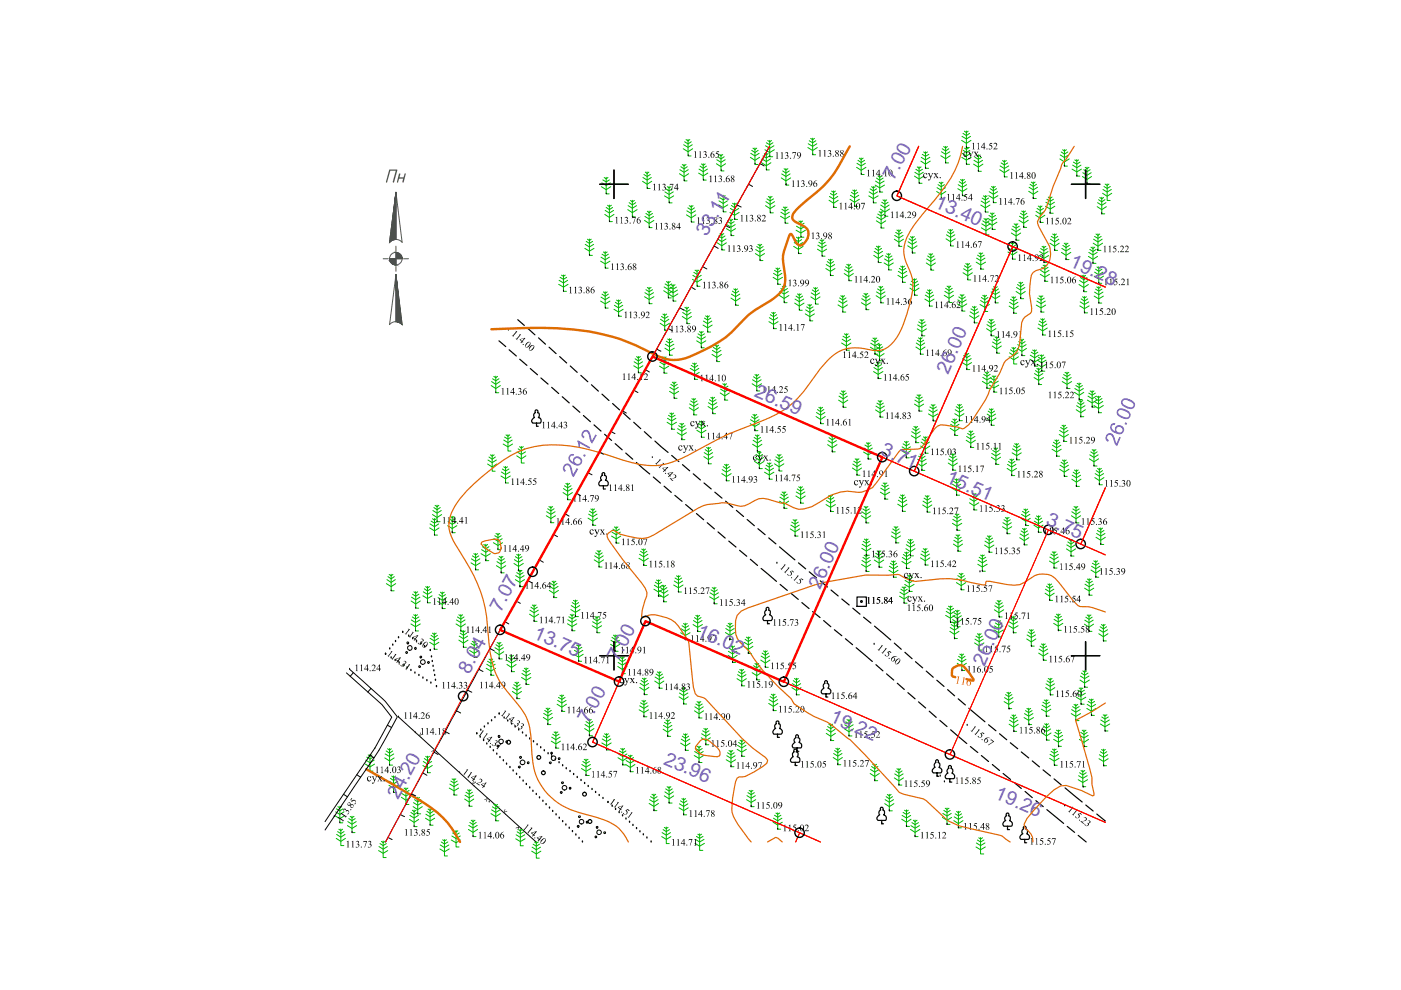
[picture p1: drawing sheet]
<svg xmlns="http://www.w3.org/2000/svg" width="297mm" height="210mm" viewBox="0 0 297 210" stroke-linecap="round" stroke-linejoin="round" font-family="sans-serif">
<defs><g id="words">
<g font-size="4.1" fill="#735cb8">
<text x="189.5" y="38.3" transform="rotate(-62 189.5 38.3)">7.00</text>
<text x="198" y="43.9" transform="rotate(24 198 43.9)">13.40</text>
<text x="149.8" y="50.3" transform="rotate(-60 149.8 50.3)">33.11</text>
<text x="226.6" y="56.4" transform="rotate(24 226.6 56.4)">19.28</text>
<text x="159.8" y="83.9" transform="rotate(24 159.8 83.9)">26.59</text>
<text x="201" y="79.5" transform="rotate(-66 201 79.5)">26.00</text>
<text x="186.5" y="96.3" transform="rotate(24 186.5 96.3)">3.71</text>
<text x="200.4" y="102.2" transform="rotate(24 200.4 102.2)">15.51</text>
<text x="221.6" y="111.2" transform="rotate(24 221.6 111.2)">3.75</text>
<text x="173.9" y="125.1" transform="rotate(-66 173.9 125.1)">26.00</text>
<text x="106.2" y="129.9" transform="rotate(-62 106.2 129.9)">7.07</text>
<text x="112.9" y="135.2" transform="rotate(24 112.9 135.2)">13.75</text>
<text x="147.5" y="134.7" transform="rotate(24 147.5 134.7)">16.02</text>
<text x="99.4" y="143" transform="rotate(-62 99.4 143)">8.04</text>
<text x="131.1" y="140.4" transform="rotate(-62 131.1 140.4)">7.00</text>
<text x="208.7" y="141.5" transform="rotate(-66 208.7 141.5)">26.00</text>
<text x="124.8" y="153.5" transform="rotate(-62 124.8 153.5)">7.00</text>
<text x="175.8" y="152.9" transform="rotate(24 175.8 152.9)">19.22</text>
<text x="140.5" y="161.9" transform="rotate(24 140.5 161.9)">23.96</text>
<text x="84.4" y="169.6" transform="rotate(-62 84.4 169.6)">24.20</text>
<text x="210.7" y="169.2" transform="rotate(24 210.7 169.2)">19.26</text>
</g>
</g></defs>
<g fill="none" stroke="#000" stroke-width=".25">
<path d="M105.8 72.3l1.4 1.2M108 74.2l1.5 1.3M109.8 67.8l1.4 1.2M110.2 76.2l1.5 1.3M111.9 69.6l1.5 1.4M112.4 78.1l1.6 1.4M114.2 71.6l1.5 1.4M116.4 73.6l1.5 1.4M118.7 75.6l1.4 1.4M120.9 77.6l1.5 1.4M123.1 79.6l1.5 1.3M114.7 80.1l1.5 1.3"/>
<path d="M117 82.1l1.4 1.3M119.2 84.1l1.5 1.3M121.5 86.1l1.4 1.3M123.7 88.1l1.5 1.3M125.4 81.6l1.5 1.3M125.9 90.1l1.5 1.3M127.6 83.6l1.5 1.3M128.2 92.1l1.5 1.3M129.9 85.6l1.5 1.3M130.4 94.1l1.5 1.3M132.1 87.5l1.5 1.4M132.7 96.1l1.5 1.3"/>
<path d="M134.4 89.5l1.4 1.4M134.9 98l2.9 2.5M136.6 91.5l1.5 1.4M138.9 93.5l2.7 2.4M142.4 96.6l1.5 1.3M144.7 98.5l1.5 1.3M138.5 101.1l1.5 1.3M140.8 103.1l1.5 1.3M143.1 105l1.5 1.3M145.4 107l1.5 1.2M147 100.5l1.5 1.3M147.7 108.9l1.5 1.3"/>
<path d="M149.3 102.4l1.5 1.3M149.9 110.8l1.6 1.3M151.6 104.4l1.5 1.2M152.2 112.8l1.6 1.3M153.8 106.3l1.6 1.3M154.5 114.7l1.5 1.3M156.1 108.2l1.5 1.3M156.8 116.7l1.5 1.2M158.4 110.2l1.5 1.3M159.1 118.6l1.5 1.3M160.7 112.1l1.5 1.3M163 114l1.5 1.3"/>
<path d="M165.3 116l3.2 2.7M169.3 119.3l1.5 1.3M161.4 120.5l3.2 2.8M165.4 123.9l1.5 1.3M167.7 125.8l1.5 1.3M170 127.8l1.5 1.2M171.6 121.2l1.5 1.3M172.3 129.7l1.6 1.2M173.9 123.1l1.5 1.4M174.6 131.6l1.5 1.3M176.2 125.1l1.5 1.3M176.9 133.5l1.6 1.3"/>
<path d="M178.5 127l1.5 1.3M179.2 135.4l1.6 1.3M180.8 128.9l1.5 1.3M181.5 137.3l3.5 3M183.1 130.9l1.6 1.2M185.4 132.8l3.4 2.9M189.6 136.4l1.5 1.3M191.9 138.3l1.5 1.4M185.7 140.9l1.5 1.3M188 142.9l1.5 1.3M190.2 144.9l1.5 1.3M192.5 146.9l1.5 1.3"/>
<path d="M194.1 140.3l1.5 1.3M194.7 148.8l1.6 1.3M196.4 142.3l1.5 1.3M197 150.8l1.5 1.3M198.6 144.2l1.6 1.3M199.3 152.7l1.5 1.4M200.9 146.2l1.5 1.3M201.5 154.7l3.5 2.9M203.2 148.2l1.5 1.3M205.4 150.2l3.4 2.8M205.7 158.3l1.6 1.3M209.6 153.7l1.6 1.2"/>
<path d="M211.9 155.6l1.5 1.2M214.2 157.5l1.6 1.3M216.5 159.4l1.6 1.3M208.1 160.2l1.5 1.3M210.4 162.1l1.5 1.3M212.7 164l1.5 1.3M215 165.9l1.5 1.3M217.3 167.8l1.6 1.3M218.9 161.3l1.5 1.3M219.6 169.8l1.6 1.2M221.1 163.2l1.6 1.3M222 171.7l3.5 2.9"/>
<path d="M223.5 165.1l1.5 1.3M225.8 167l3.6 3.1M226.3 175.2l1.5 1.3M228.6 177.1l1.7 1.4M230.2 170.7l1.6 1.3M232.5 172.6l1.9 1.5"/>
</g>
<!-- layer: SC007 -->
<g fill="none" stroke="#000" stroke-width=".25">
<path d="M181.7 126.6h2v2h-2z"/>
<circle cx="182.6" cy="127.5" r=".19"/>
</g>
<g fill="none" stroke="#00b800" stroke-width=".21">
<path d="M127.5 39.6l1 .6 1-.6M127.6 38.8l.9 .5 .9-.5M127.8 38.1l.7 .5 .7-.5M128.1 37.6l.4 .3 .4-.3M128.5 37.6v3.5h.7M136.2 38.4l1 .7 1-.7M136.3 37.6l.9 .6 .9-.6M136.5 37l.7 .4 .7-.4M136.8 36.5l.4 .3 .4-.3M137.2 36.4v3.6h.6M141.5 39.6l.4 .2 .4-.2M141.9 39.5v3.5h.6"/>
<path d="M144.1 36.8l.9 .7 1-.7M144.1 36l.9 .5 .9-.5M144.4 35.3l.6 .5 .7-.5M144.7 34.9l.3 .3 .5-.3M144.9 31.5l1 .7 1-.7M144.9 30.7l1 .5 .9-.5M145 34.8v3.6h.7M145.2 30.1l.7 .4 .7-.4M145.5 29.6l.4 .3 .4-.3M145.9 29.5v3.6h.6M148.1 36.7l1 .6 1-.6M148.2 35.9l.9 .5 .9-.5"/>
<path d="M148.4 35.2l.7 .5 .7-.5M148.7 34.8l.4 .3 .4-.3M149.1 34.7v3.5h.6M151.9 34.7l1 .6 .9-.6M152 33.9l.9 .5 .9-.5M152.2 33.2l.7 .5 .6-.5M152.4 32.8l.5 .3 .3-.3M152.9 32.7v3.5h.6M159.1 33.4l1 .6 .9-.6M159.2 32.5l.9 .6 .9-.6M159.4 31.9l.7 .4 .6-.4M159.6 31.4l.5 .3 .3-.3"/>
<path d="M160.1 31.4v3.5h.6M161.5 34.5l1 .6 .9-.6M161.5 33.7l1 .5 .9-.5M161.8 33.1l.7 .4 .7-.4M162.1 32.6l.4 .3 .4-.3M162.2 31.8l1 .5 1-.5M162.3 30.9l.9 .6 .9-.6M162.5 32.5v3.5h.6M162.5 30.3l.7 .4 .7-.4M162.8 29.8l.4 .3 .4-.3M163.2 29.8v3.4h.6M165.7 37.7l.9 .7 1-.7"/>
<path d="M165.7 36.9l.9 .5 .9-.5M165.9 36.2l.7 .5 .7-.5M166.2 35.8l.4 .3 .4-.3M166.6 35.7v3.5h.7M171.3 31.3l1 .6 1-.6M171.4 30.5l.9 .5 .9-.5M171.6 29.8l.7 .5 .7-.5M171.9 29.3l.4 .3 .4-.3M172.3 29.3v3.5h.6M181.6 35.5l1 .6 1-.6M181.7 34.6l.9 .6 .9-.6M181.9 34l.7 .5 .7-.5"/>
<path d="M182.2 33.5l.4 .3 .4-.3M182.6 33.5v3.5h.6M184.8 39.6l.4 .2 .4-.2M185.2 39.5v3.5h.6M185.5 39.2l1 .6 1-.6M185.6 38.4l.9 .5 1-.5M185.8 37.8l.7 .4 .7-.4M186.1 37.3l.4 .3 .4-.3M186.5 37.3v3.4h.7M193.9 37.3l1 .7 1-.7M194 36.5l.9 .6 .8-.6M194.2 35.9l.7 .4 .7-.4"/>
<path d="M194.5 35.4l.4 .3 .4-.3M194.9 35.3v3.6h.6M195.2 34.2l1 .6 1-.6M195.3 33.4l.9 .5 .9-.5M195.5 32.7l.7 .4 .7-.4M195.8 32.2l.4 .3 .4-.3M196.2 32.2v3.5h.7M198.7 39.8l.9 .5 .8-.5M198.9 39.2l.7 .4 .6-.4M199.1 38.7l.5 .2 .3-.2M199.5 33l1 .7 1-.7M199.6 38.6v3.5h.6"/>
<path d="M199.6 32.2l.9 .5 .9-.5M199.8 31.5l.7 .5 .7-.5M200.1 31.1l.4 .3 .4-.3M200.5 31v3.5h.6M203.2 39.2l.8 .5 .9-.5M203.4 38.5l.6 .5 .7-.5M203.7 38.1l.3 .3 .5-.3M203.9 29.8l1 .6 1-.6M203.9 33.4l1 .6 1-.6M204 28.9l.9 .6 .9-.6M204 32.5l.9 .6 .9-.6M204 38v3.5h.7"/>
<path d="M204.2 28.3l.7 .4 .7-.4M204.2 31.9l.7 .4 .7-.4M204.5 27.8l.4 .3 .4-.3M204.5 31.4l.4 .3 .4-.3M204.9 27.8v3.5h.6M204.9 31.3v3.5h.7M206.4 34.8l1 .6 1-.6M206.5 34l.9 .5 .9-.5M206.7 33.4l.7 .4 .7-.4M207 32.9l.4 .2 .4-.2M207.4 32.8v3.5h.7M210.2 39.5l.4 .3 .4-.3"/>
<path d="M210.6 39.5v3.5h.6M212 36l.9 .6 1.1-.6M212 35.2l.9 .5 1-.5M212.3 34.5l.6 .5 .8-.5M212.6 34l.3 .3 .5-.3M212.9 34v3.5h.7M218.2 39.7l.9 .6 .9-.6M218.4 39.1l.7 .4 .7-.4M218.7 38.6l.4 .3 .4-.3M219.1 38.6v3.5h.6M224.7 33.7l1 .6 1-.6M224.8 32.9l.9 .5 .9-.5"/>
<path d="M225 32.2l.7 .5 .7-.5M225.3 31.8l.4 .2 .4-.2M225.7 31.7v3.5h.6M227.3 35.9l1 .5 1-.5M227.4 35l.9 .6 .9-.6M227.6 34.4l.7 .4 .7-.4M227.9 33.9l.4 .3 .4-.3M228.3 33.8v3.5h.6M229.5 37.4l1 .7 .9-.7M229.6 36.6l.9 .6 .9-.6M229.8 36l.7 .4 .6-.4M230.1 35.5l.4 .3 .4-.3"/>
<path d="M230.5 35.4v3.5h.6M234.1 39.5l.6 .5 .7-.5M234.3 39l.4 .3 .4-.3M234.7 39v3.5h.7M118.5 59.4l1 .6 .9-.6M118.7 58.8l.8 .4 .6-.4M119 58.3l.5 .3 .3-.3M119.5 58.3v3.5h.6M124 52.7l1 .6 .9-.6M124.1 51.8l.9 .6 .9-.6M124.3 51.2l.7 .4 .6-.4M124.5 50.7l.5 .3 .3-.3"/>
<path d="M125 50.7v3.4h.6M127.3 55.4l1 .6 1-.6M127.4 54.5l.9 .6 .9-.6M127.6 53.9l.7 .4 .7-.4M127.9 53.4l.4 .3 .4-.3M128.2 45.5l1 .6 1-.6M128.3 44.6l.9 .6 .9-.6M128.3 53.3v3.6h.6M128.5 44l.7 .5 .7-.5M128.8 43.5l.4 .3 .4-.3M129.2 43.5v3.5h.6M133.1 44.5l1 .6 1-.6"/>
<path d="M133.2 43.6l.9 .6 .9-.6M133.4 43l.7 .4 .7-.4M133.7 42.5l.4 .3 .4-.3M134.1 42.5v3.5h.6M136.7 46.7l.9 .7 1-.7M136.7 45.9l.9 .5 1-.5M136.9 45.3l.7 .4 .7-.4M137.2 44.8l.4 .3 .4-.3M137.6 44.7v3.6h.7M140.9 41.5l1 .6 .9-.6M141 40.7l.9 .5 .8-.5M141.2 40l.7 .5 .6-.5"/>
<path d="M141.3 59.7l.4 .3 .4-.3M141.7 59.6v3.6h.6M145.5 45.6l1.1 .6 .9-.6M145.6 44.7l1 .6 .8-.6M145.8 44.1l.8 .4 .6-.4M146.1 43.6l.5 .3 .3-.3M146.6 43.6v3.5h.6M146.8 59.2l1 .6 1-.6M146.9 58.4l.9 .5 .9-.5M147.1 57.7l.7 .5 .7-.5M147.4 57.3l.4 .2 .4-.2M147.8 57.2v3.5h.6"/>
<path d="M152.1 51.5l.9 .6 1-.6M152.1 50.7l.9 .5 .9-.5M152.4 43.4l.9 .6 1-.6M152.4 50l.6 .5 .7-.5M152.4 42.6l.9 .5 .9-.5M152.7 42l.6 .4 .7-.4M152.7 49.5l.3 .3 .5-.3M153 41.5l.3 .2 .5-.2M153 49.5v3.5h.7M153.3 41.4v3.5h.7M154 48.5l1 .6 1-.6M154.1 47.6l.9 .6 .9-.6"/>
<path d="M154.3 47l.7 .4 .7-.4M154.6 46.5l.4 .3 .4-.3M154.8 45l.9 .6 1-.6M154.9 44.2l.8 .5 .9-.5M155 46.4v3.6h.6M155.1 43.6l.6 .4 .7-.4M155.3 43.1l.4 .3 .4-.3M155.7 43.1v3.4h.7M160.1 53.8l1 .6 1-.6M160.2 52.9l.9 .6 .9-.6M160.4 52.3l.7 .4 .7-.4M160.7 51.8l.4 .3 .4-.3"/>
<path d="M161.1 51.8v3.4h.7M162.3 43.6l1 .6 1-.6M162.4 42.8l.9 .5 .9-.5M162.6 42.2l.7 .4 .7-.4M162.9 41.7l.4 .3 .4-.3M163.3 41.6v3.5h.7M163.9 58.8l1 .6 1-.6M164 58l.9 .5 .9-.5M164.2 57.3l.7 .4 .7-.4M164.5 56.9l.4 .3 .4-.3M164.9 56.8v3.5h.6M165.5 45.8l1 .6 .9-.6"/>
<path d="M165.6 45l.9 .6 .8-.6M165.8 44.4l.7 .4 .6-.4M166.1 43.9l.4 .3 .4-.3M166.5 43.9v3.4h.6M168.3 52.2l1 .7 1-.7M168.4 51.4l.9 .6 .9-.6M168.6 50.8l.7 .4 .7-.4M168.8 48.8l1 .6 1-.6M168.9 50.3l.4 .3 .4-.3M168.9 48l.9 .5 .9-.5M169.1 47.3l.7 .5 .7-.5M169.3 50.2v3.6h.6"/>
<path d="M169.4 46.9l.4 .2 .4-.2M169.8 46.8v3.5h.6M173.3 52.8l1 .6 1-.6M173.4 52l.9 .5 .9-.5M173.6 51.4l.7 .4 .7-.4M173.9 50.9l.4 .2 .4-.2M174.3 50.8v3.5h.6M175.1 56.9l1 .6 .9-.6M175.2 56.1l.9 .5 .9-.5M175.4 55.5l.7 .4 .6-.4M175.6 55l.5 .3 .3-.3M175.8 42.5l.9 .6 1-.6"/>
<path d="M175.9 41.7l.8 .5 .9-.5M176.1 54.9v3.5h.6M176.1 41l.6 .4 .7-.4M176.3 40.5l.4 .3 .4-.3M176.7 40.5v3.5h.7M179 58l1 .6 .9-.6M179.1 57.2l.9 .5 .8-.5M179.3 56.6l.7 .4 .6-.4M179.5 56l.5 .3 .3-.3M180 56v3.5h.6M180.2 42.2l1 .7 1-.7M180.3 41.4l.9 .6 .9-.6"/>
<path d="M180.5 40.8l.7 .4 .7-.4M180.8 40.3l.4 .3 .4-.3M181.2 40.3v3.5h.6M184.2 41.5l1 .6 1-.6M184.3 40.7l.9 .5 .9-.5M184.5 40l.7 .5 .6-.5M185.3 54.1l.9 .7 1-.7M185.3 53.3l.9 .5 .9-.5M185.5 52.7l.7 .4 .7-.4M185.8 52.2l.4 .3 .4-.3M185.8 46.8l1 .7 1-.7M185.9 46l.9 .6 .9-.6"/>
<path d="M186.1 45.4l.7 .4 .7-.4M186.2 52.2v3.5h.7M186.4 44.9l.4 .3 .4-.3M186.6 44.3l1 .7 1-.7M186.7 43.5l.9 .6 .9-.6M186.8 44.8v3.5h.7M186.9 42.9l.7 .4 .7-.4M187.2 42.4l.4 .3 .4-.3M187.5 55.8l.9 .5 1-.5M187.5 54.9l.9 .6 .9-.6M187.6 42.3v3.5h.7M187.7 54.3l.7 .4 .7-.4"/>
<path d="M188 53.8l.4 .3 .4-.3M188.4 53.7v3.5h.7M189.6 50.7l1 .7 1-.7M189.7 49.9l.9 .6 .9-.6M189.9 49.3l.7 .4 .7-.4M190.2 48.8l.4 .3 .4-.3M190.4 58.4l.9 .6 1-.6M190.5 57.5l.8 .6 .9-.6M190.6 48.7v3.5h.6M190.7 56.9l.6 .5 .7-.5M191 56.4l.3 .3 .5-.3M191.3 56.4v3.5h.7"/>
<path d="M192.4 52.1l1 .6 1-.6M192.5 51.3l.9 .5 .9-.5M192.7 50.6l.7 .5 .7-.5M193 50.2l.4 .3 .4-.3M193.2 59.6l.7 .5 .7-.5M193.4 50.1v3.5h.7M193.5 59.1l.4 .3 .4-.3M193.9 59.1v3.5h.6M196.4 55.8l1 .6 .9-.6M196.5 54.9l.9 .6 .8-.6M196.7 54.3l.7 .4 .6-.4M196.9 53.8l.5 .3 .3-.3"/>
<path d="M197.4 53.8v3.5h.6M198.6 40.6l1 .6 .9-.6M200.6 50.6l.9 .7 1-.7M200.7 49.8l.8 .5 .9-.5M200.9 49.1l.6 .5 .7-.5M201.2 48.7l.3 .3 .5-.3M201.5 48.6v3.6h.7M203.1 40l.9 .6 1-.6M204.2 57.8l1 .7 1-.7M204.3 57l.9 .5 .9-.5M204.5 56.3l.7 .5 .7-.5M204.8 55.9l.4 .3 .4-.3"/>
<path d="M205.2 55.8v3.6h.6M207 55.6l.9 .6 1.1-.6M207.1 54.7l.8 .6 .9-.6M207.3 54.1l.6 .4 .8-.4M207.6 53.6l.3 .3 .5-.3M207.9 53.6v3.5h.7M207.9 43.5l1 .6 1-.6M208 42.6l.9 .6 .9-.6M208.1 48.3l.9 .6 1-.6M208.2 47.5l.8 .5 .9-.5M208.2 42l.7 .4 .7-.4M208.4 46.8l.6 .5 .7-.5"/>
<path d="M208.5 41.5l.4 .3 .4-.3M208.6 46.4l.4 .3 .4-.3M208.9 41.4v3.6h.7M209 46.3v3.5h.7M209.4 47.1l1 .7 1-.7M209.5 46.3l.9 .6 .9-.6M209.6 41.5l1 .6 1-.6M209.7 45.7l.7 .4 .7-.4M209.7 40.6l.9 .6 .9-.6M209.9 40l.7 .4 .7-.4M210 45.2l.4 .3 .4-.3M210.4 45.1v3.5h.6"/>
<path d="M213.7 53.4l1 .7 .9-.7M213.8 52.6l.9 .5 .9-.5M214 51.9l.7 .5 .6-.5M214.3 51.5l.4 .3 .4-.3M214.4 49.4l1 .6 1-.6M214.5 48.6l.9 .5 .9-.5M214.7 51.4v3.5h.6M214.7 48l.7 .4 .7-.4M215 47.5l.4 .3 .4-.3M215.4 47.4v3.5h.7M216 46.7l1 .6 1-.6M216 59.9l.4 .3 .4-.3"/>
<path d="M216.2 45.8l.8 .6 .9-.6M216.4 45.2l.6 .5 .7-.5M216.4 59.8v3.5h.6M216.6 44.7l.4 .3 .4-.3M217 44.7v3.5h.7M218.1 40.6l1 .6 .9-.6M219.6 45.6l1 .7 .9-.7M219.7 44.8l.9 .6 .8-.6M219.9 44.2l.7 .4 .6-.4M220.1 43.7l.5 .3 .3-.3M220.3 54.2l1 .6 1-.6M220.4 53.3l.9 .6 .9-.6"/>
<path d="M220.6 43.6v3.6h.6M220.6 58.2l.9 .6 1-.6M220.6 52.7l.7 .4 .7-.4M220.6 57.3l.9 .6 .9-.6M220.9 56.7l.6 .4 .7-.4M220.9 52.2l.4 .3 .4-.3M221.1 56.2l.4 .3 .5-.3M221.3 52.2v3.5h.7M221.5 56.2v3.4h.7M221.7 43.7l1 .6 .9-.6M221.7 42.9l1 .5 .9-.5M222 42.2l.7 .5 .7-.5"/>
<path d="M222.3 41.8l.4 .2 .4-.2M222.6 51.6l1 .6 1-.6M222.7 41.7v3.5h.6M222.7 50.7l.9 .6 .9-.6M222.9 50.1l.7 .4 .7-.4M223.2 49.6l.4 .3 .4-.3M223.6 49.6v3.5h.6M225 53.5l1 .6 1-.6M225.1 52.7l.9 .5 .9-.5M225.3 52l.7 .5 .7-.5M225.6 51.6l.4 .3 .4-.3M226 51.5v3.5h.7"/>
<path d="M228.9 59.5l.9 .5 .9-.5M229.1 58.8l.7 .5 .7-.5M229.4 58.4l.4 .3 .4-.3M229.8 58.3v3.5h.6M230.8 54.4l.9 .6 1-.6M230.8 53.5l.9 .6 .9-.6M231.1 52.9l.6 .4 .7-.4M231.3 52.4l.4 .3 .4-.3M231.7 52.4v3.4h.7M231.8 51.6l1 .6 1-.6M231.9 50.7l.9 .6 .9-.6M232 58.5l1 .7 1-.7"/>
<path d="M232.1 50.1l.7 .4 .7-.4M232.1 57.7l.9 .6 .8-.6M232.3 57.1l.7 .4 .6-.4M232.4 49.6l.4 .3 .4-.3M232.6 56.6l.4 .3 .4-.3M232.6 43.8l1 .7 1-.7M232.7 43l.9 .5 .9-.5M232.8 49.6v3.5h.6M232.9 42.3l.7 .5 .7-.5M233 56.6v3.5h.6M233.2 41.9l.4 .3 .4-.3M233.6 41.8v3.5h.6"/>
<path d="M233.8 41l.9 .6 1-.6M233.8 40.2l.9 .5 .9-.5M104.7 79.8l.4 .3 .4-.3M105.1 79.8v3.5h.6M118.4 60.3l1.1 .6 .9-.6M127.3 63.8l1 .6 1-.6M127.4 63l.9 .5 .9-.5M127.6 62.4l.7 .4 .7-.4M127.9 61.9l.4 .3 .4-.3M128.3 61.8v3.5h.6M130.2 65.6l.9 .6 1-.6M130.3 64.7l.8 .6 .9-.6"/>
<path d="M130.5 64.1l.6 .5 .7-.5M130.7 63.6l.4 .3 .4-.3M131.1 63.6v3.5h.7M134.4 77.6l.9 .5 1-.5M134.5 76.7l.8 .6 .9-.6M134.7 76.1l.6 .4 .7-.4M135 75.6l.3 .3 .5-.3M135.3 75.6v3.4h.7M136.7 62.9l.9 .6 1-.6M136.7 62.1l.9 .5 1-.5M136.9 61.4l.7 .4 .7-.4M137.2 61l.4 .2 .4-.2"/>
<path d="M137.6 60.9v3.5h.7M139.8 77.6l1 .6 1-.6M139.9 76.8l.9 .5 .9-.5M140 68.5l.9 .7 1-.7M140 67.7l.9 .6 .9-.6M140.1 76.2l.7 .4 .7-.4M140.3 67.1l.6 .4 .7-.4M140.4 75.7l.4 .2 .4-.2M140.5 66.6l.4 .3 .5-.3M140.7 61.6l1 .7 1-.7M140.8 75.6v3.5h.6M140.8 60.8l.9 .6 .9-.6"/>
<path d="M140.9 66.5v3.6h.7M141 73.8l.9 .6 1.1-.6M141 60.2l.7 .4 .7-.4M141.1 73l.8 .5 1-.5M141.3 72.3l.6 .5 .8-.5M141.6 71.9l.3 .2 .5-.2M141.7 62.3l1 .6 1-.6M141.8 61.5l.9 .6 .9-.6M141.9 71.8v3.5h.7M142 60.9l.7 .4 .7-.4M142.3 60.4l.4 .3 .4-.3M142.7 60.3v3.5h.6"/>
<path d="M144.7 67.1l.9 .6 1-.6M144.7 66.3l.9 .5 .9-.5M144.9 65.7l.7 .4 .7-.4M145.2 65.2l.4 .2 .4-.2M145.6 65.1v3.5h.7M146.3 79l1 .5 1-.5M146.3 78.1l1 .6 .9-.6M146.6 77.5l.7 .4 .7-.4M146.9 77l.4 .3 .4-.3M147.3 77v3.4h.6M147.7 72.3l1 .6 .9-.6M147.8 71.4l.9 .6 .9-.6"/>
<path d="M148 70.8l.7 .4 .7-.4M148.3 70.3l.4 .3 .4-.3M148.7 70.3v3.4h.6M149.1 68.9l.9 .6 1-.6M149.1 68.1l.9 .5 .9-.5M149.4 67.4l.6 .5 .7-.5M149.6 67l.4 .3 .4-.3M150 66.9v3.5h.7M151 75.1l1 .7 1-.7M151 74.3l1 .5 .9-.5M151.3 73.7l.7 .4 .7-.4M151.6 73.2l.4 .3 .4-.3"/>
<path d="M152 73.2v3.5h.6M155 63.2l1 .6 .9-.6M155.1 62.4l.9 .5 .8-.5M155.3 61.7l.7 .5 .6-.5M155.6 61.3l.4 .3 .4-.3M156 61.2v3.5h.6M159.8 79.9l.6 .4 .8-.4M160.1 79.4l.3 .3 .5-.3M160.4 79.4v3.5h.7M163 68.2l1 .6 1-.6M163.1 67.4l.9 .5 .9-.5M163.3 66.7l.7 .4 .7-.4"/>
<path d="M163.6 66.3l.4 .2 .4-.2M164 66.2v3.5h.6M165.3 62.7l.9 .6 1.1-.6M165.4 61.8l.8 .6 .9-.6M165.6 61.2l.6 .4 .8-.4M165.9 60.7l.3 .3 .5-.3M166.2 60.7v3.5h.7M168.5 64.3l1 .6 1-.6M168.6 63.4l.9 .6 .9-.6M168.8 62.8l.7 .4 .7-.4M169.1 62.3l.4 .3 .4-.3M169.5 62.3v3.5h.6"/>
<path d="M170.7 66.5l1 .6 1-.6M170.8 65.7l.9 .6 .9-.6M171 65.1l.7 .4 .7-.4M171.3 64.6l.4 .3 .4-.3M171.7 64.5v3.5h.6M171.9 62.9l1 .7 1-.7M172 62.1l.9 .6 .9-.6M172.2 61.5l.7 .4 .7-.4M172.5 61l.4 .3 .4-.3M172.9 61v3.5h.6M177.7 64.6l1 .7 1-.7M177.8 63.8l.9 .5 .9-.5"/>
<path d="M178 63.2l.7 .4 .7-.4M178.3 62.7l.4 .3 .4-.3M178.4 72.7l1.1 .7 .9-.7M178.6 71.9l.9 .6 .8-.6M178.7 62.7v3.5h.6M178.7 71.3l.8 .4 .6-.4M179 70.8l.5 .3 .3-.3M179.5 70.7v3.6h.6M182.6 64.2l1 .6 1-.6M182.7 63.3l.9 .6 .9-.6M182.9 62.7l.7 .5 .7-.5M183.2 62.2l.4 .3 .4-.3"/>
<path d="M183.6 62.2v3.5h.6M184.5 73.6l1 .6 1-.6M184.6 72.8l.9 .5 .9-.5M184.8 72.1l.7 .5 .7-.5M185.1 71.7l.4 .3 .4-.3M185.2 78.8l1 .6 1-.6M185.3 77.9l.9 .6 .9-.6M185.5 71.6v3.5h.6M185.5 77.3l.7 .4 .7-.4M185.5 75l1 .6 1-.6M185.6 74.2l.9 .5 .9-.5M185.8 62.7l.9 .6 1-.6"/>
<path d="M185.8 76.8l.4 .3 .4-.3M185.8 73.5l.7 .5 .7-.5M185.8 61.9l.9 .5 .9-.5M186.1 61.3l.6 .4 .7-.4M186.1 73l.4 .3 .4-.3M186.2 76.8v3.5h.6M186.4 60.7l.3 .3 .5-.3M186.5 73v3.5h.6M186.7 60.7v3.5h.7M192.9 61.1l1 .6 1-.6M193 60.2l.9 .6 .9-.6M194.2 73.6l1 .6 .9-.6"/>
<path d="M194.3 72.7l.9 .6 .8-.6M194.5 72.1l.7 .5 .6-.5M194.5 69.7l1 .6 .9-.6M194.6 68.9l.9 .5 .8-.5M194.7 71.6l.5 .3 .3-.3M194.8 68.2l.7 .5 .6-.5M195.1 67.8l.4 .2 .4-.2M195.2 71.6v3.5h.6M195.5 67.7v3.5h.6M196.1 63.4l1 .6 .9-.6M196.2 62.6l.9 .5 .9-.5M196.4 61.9l.7 .5 .6-.5"/>
<path d="M196.6 61.5l.5 .3 .3-.3M197.1 61.4v3.5h.6M200.2 62.6l1 .6 1-.6M200.3 61.8l.9 .5 .9-.5M200.5 61.1l.7 .5 .7-.5M200.8 60.7l.4 .3 .4-.3M201.2 60.6v3.5h.6M203 64.4l1 .7 1-.7M203.1 63.6l.9 .5 .9-.5M203.3 62.9l.7 .5 .7-.5M203.6 62.5l.4 .3 .4-.3M204 62.4v3.6h.6"/>
<path d="M204 76.9l1 .6 1-.6M204.1 76l.9 .6 .9-.6M204.3 75.4l.7 .4 .7-.4M204.6 74.9l.4 .3 .4-.3M205 74.9v3.5h.6M205.6 66.9l1 .7 1-.7M205.7 66.1l.9 .6 .9-.6M205.9 65.5l.7 .4 .7-.4M206.2 65l.4 .3 .4-.3M206.6 64.9v3.6h.6M207.8 64.6l1 .6 1-.6M207.9 63.7l.9 .6 .9-.6"/>
<path d="M208.1 63.1l.7 .4 .7-.4M208.4 62.6l.4 .3 .4-.3M208.6 79.4l.7 .4 .6-.4M208.8 62.6v3.4h.6M208.9 78.9l.4 .3 .3-.3M209.2 69.7l.9 .6 1.1-.6M209.3 78.9v3.4h.6M209.3 68.8l.8 .6 .9-.6M209.5 68.2l.6 .5 .7-.5M209.8 67.7l.3 .3 .5-.3M210.1 62.7l.9 .6 1-.6M210.1 61.9l.9 .5 .9-.5"/>
<path d="M210.1 67.7v3.5h.7M210.4 61.3l.6 .4 .7-.4M210.4 79.7l.3 .3 .5-.3M210.4 73.4l.9 .6 1-.6M210.4 72.5l.9 .6 .9-.6M210.7 60.8l.3 .3 .5-.3M210.7 71.9l.6 .4 .7-.4M210.7 79.7v3.4h.7M210.9 71.4l.4 .3 .5-.3M211 60.7v3.5h.7M211.3 71.4v3.5h.7M214 64.9l.9 .6 1-.6"/>
<path d="M214 75.6l.9 .7 1-.7M214 64.1l.9 .5 .9-.5M214 74.8l.9 .6 1-.6M214.2 63.5l.7 .4 .7-.4M214.2 74.2l.7 .4 .7-.4M214.5 62.9l.4 .3 .4-.3M214.5 73.7l.4 .3 .4-.3M214.9 62.9v3.5h.7M214.9 73.7v3.5h.7M215.4 61.8l1 .6 1-.6M215.5 61l.9 .5 .9-.5M215.7 73.9l1 .6 .9-.6"/>
<path d="M215.7 60.3l.7 .5 .7-.5M215.8 73.1l.9 .5 .9-.5M216 72.4l.7 .5 .6-.5M216.2 71.9l.5 .3 .3-.3M216.7 71.9v3.5h.6M218.4 76.2l1 .6 .9-.6M218.4 75.3l1 .6 .9-.6M218.7 74.7l.7 .4 .6-.4M218.9 74.2l.5 .3 .4-.3M219.3 79.2l.9 .6 .9-.6M219.4 74.2v3.4h.6M219.5 78.6l.7 .4 .7-.4"/>
<path d="M219.7 64.7l1 .6 1-.6M219.8 63.8l.9 .6 .9-.6M219.8 78.1l.4 .3 .4-.3M219.9 77.2l1 .6 1-.6M220 76.4l.9 .5 .9-.5M220 63.2l.7 .4 .7-.4M220 69.6l1.1 .5 .9-.5M220.2 68.7l.9 .6 .9-.6M220.2 75.7l.7 .5 .7-.5M220.2 78.1v3.4h.7M220.3 62.7l.4 .3 .4-.3M220.3 68.1l.8 .4 .6-.4"/>
<path d="M220.5 75.3l.4 .3 .4-.3M220.6 67.6l.5 .3 .3-.3M220.7 62.7v3.5h.7M220.9 75.2v3.5h.6M221.1 67.6v3.4h.6M225.5 79.4l.7 .4 .7-.4M225.8 79l.4 .2 .4-.2M226.2 78.9v3.5h.7M228.8 60.3l1 .7 1-.7M228.9 64.9l1 .5 1-.5M229 64l.9 .6 .9-.6M229.2 63.4l.7 .4 .7-.4"/>
<path d="M229.5 62.9l.4 .3 .4-.3M229.9 62.9v3.4h.7M232 62.8l1 .6 .9-.6M232.1 61.9l.9 .6 .8-.6M232.3 61.3l.7 .4 .6-.4M232.5 60.8l.5 .3 .3-.3M233 60.8v3.5h.6M103.4 98.4l1 .6 .9-.6M103.5 97.5l.9 .6 .8-.6M103.7 96.9l.7 .5 .6-.5M104 96.4l.4 .3 .4-.3M104.1 81.7l1 .7 1-.7"/>
<path d="M104.2 80.9l.9 .6 .9-.6M104.4 96.4v3.5h.6M104.4 80.3l.7 .4 .7-.4M106.5 99.4l.7 .5 .7-.5M106.7 94.1l1 .6 1-.6M106.8 99l.4 .2 .4-.2M106.8 93.3l.9 .6 .9-.6M107 92.7l.7 .4 .7-.4M107.2 98.9v3.5h.6M107.3 92.2l.4 .3 .4-.3M107.7 92.2v3.4h.6M109.6 96.6l.9 .7 1-.7"/>
<path d="M109.6 95.8l.9 .6 .9-.6M109.9 95.2l.6 .4 .7-.4M110.2 94.7l.3 .3 .5-.3M110.5 94.7v3.5h.7M141.4 89.5l1 .6 1-.6M141.5 88.7l.9 .5 .9-.5M141.7 88.1l.7 .4 .7-.4M141.9 83l1 .6 1-.6M142 87.6l.4 .3 .4-.3M142 82.1l.9 .6 .9-.6M142.2 81.5l.7 .5 .7-.5M142.4 87.5v3.5h.6"/>
<path d="M142.5 81l.4 .3 .4-.3M142.9 81v3.5h.7M143.6 91.7l1 .6 .9-.6M143.7 90.9l.9 .5 .9-.5M143.9 90.3l.7 .4 .6-.4M144.1 89.8l.5 .2 .3-.2M144.6 89.7v3.5h.6M146.1 86.4l1 .7 1-.7M146.2 85.6l.9 .6 .9-.6M146.4 85l.7 .4 .7-.4M146.7 84.5l.4 .3 .4-.3M147.1 84.5v3.5h.6"/>
<path d="M147.7 91.2l1 .6 1-.6M147.8 90.4l.9 .5 .9-.5M148 89.7l.7 .5 .7-.5M148.3 89.3l.4 .3 .4-.3M148.7 89.2v3.5h.7M149.2 96.8l1 .7 1-.7M149.3 96l.9 .5 .9-.5M149.5 95.3l.7 .5 .7-.5M149.8 94.9l.4 .3 .4-.3M150.1 86.2l1 .6 1-.6M150.2 85.4l.9 .5 .9-.5M150.2 94.8v3.5h.6"/>
<path d="M150.4 84.8l.7 .4 .7-.4M150.7 84.2l.4 .3 .4-.3M151.1 84.2v3.5h.6M152.7 83.3l1 .6 .9-.6M152.8 82.5l.9 .6 .9-.6M153 81.9l.7 .4 .6-.4M153.1 99.6l.9 .5 .9-.5M153.2 81.4l.5 .3 .4-.3M153.3 98.9l.7 .5 .7-.5M153.6 98.5l.4 .3 .4-.3M153.7 81.3v3.5h.6M154 98.4v3.5h.6"/>
<path d="M159 89.8l1 .6 1-.6M159.1 89l.9 .5 1-.5M159.3 88.3l.7 .5 .7-.5M159.5 81.4l.9 .6 1.1-.6M159.6 94.2l1 .6 .9-.6M159.6 80.5l.8 .6 1-.6M159.6 87.9l.4 .3 .4-.3M159.7 93.3l.9 .6 .9-.6M159.9 92.8l.7 .4 .6-.4M160 97.8l1 .7 1-.7M160 87.8v3.5h.7M160.1 97l.9 .6 .9-.6"/>
<path d="M160.1 92.2l.5 .3 .4-.3M160.3 96.4l.7 .4 .7-.4M160.6 95.9l.4 .3 .4-.3M160.6 92.2v3.5h.6M161 95.8v3.6h.6M162.2 99.3l.9 .5 .9-.5M162.4 98.6l.7 .5 .7-.5M162.7 98.2l.4 .2 .4-.2M163.1 98.1v3.5h.6M164.2 98.3l1 .7 1-.7M164.3 97.5l.9 .5 .9-.5M164.5 96.9l.7 .4 .7-.4"/>
<path d="M164.8 96.4l.4 .3 .4-.3M165.2 96.4v3.5h.6M173 88.3l1 .6 1-.6M173.1 87.5l.9 .5 .9-.5M173.3 86.8l.7 .5 .7-.5M173.6 86.4l.4 .3 .4-.3M174 86.3v3.5h.6M175.5 94.3l.9 .6 1.1-.6M175.6 93.4l.8 .6 .9-.6M175.8 92.8l.6 .5 .8-.5M176.1 92.3l.3 .3 .5-.3M176.4 92.3v3.5h.7"/>
<path d="M177.8 84.8l1 .7 .9-.7M177.9 84l.9 .6 .9-.6M178.1 83.4l.7 .4 .7-.4M178.4 82.9l.4 .3 .4-.3M178.8 82.8v3.6h.6M180.7 99.2l1 .7 1-.7M180.8 98.4l.9 .6 .9-.6M181 97.8l.7 .4 .7-.4M181.3 97.3l.4 .3 .4-.3M181.7 97.2v3.6h.6M183.1 95.8l1 .6 1-.6M183.2 95l.9 .5 .9-.5"/>
<path d="M183.4 94.4l.7 .4 .6-.4M183.7 93.9l.4 .2 .4-.2M184.1 93.8v3.5h.6M185.6 86.9l1 .6 1-.6M185.7 86.1l.9 .6 .9-.6M185.9 85.5l.7 .4 .7-.4M186.2 85l.4 .3 .4-.3M186.6 84.9v3.5h.6M191.2 95.5l1 .7 .9-.7M191.3 94.7l.9 .6 .8-.6M191.5 94.1l.7 .4 .6-.4M191.8 93.6l.4 .3 .4-.3"/>
<path d="M192.2 93.6v3.5h.6M193.2 92.4l1 .6 1-.6M193.3 91.5l.9 .6 .9-.6M193.5 90.9l.7 .5 .7-.5M193.8 90.4l.4 .3 .4-.3M193.9 85.7l1 .6 .9-.6M194 84.8l.9 .6 .8-.6M194.2 84.2l.7 .4 .6-.4M194.2 90.4v3.5h.6M194.4 83.7l.5 .3 .3-.3M194.5 98.2l1 .6 .9-.6M194.6 97.4l.9 .5 .8-.5"/>
<path d="M194.8 96.7l.7 .5 .6-.5M194.9 83.7v3.5h.6M195.1 96.3l.4 .3 .4-.3M195.2 94.6l1 .6 .9-.6M195.3 93.7l.9 .6 .9-.6M195.5 96.2v3.5h.6M195.5 93.1l.7 .5 .7-.5M195.8 92.6l.4 .3 .4-.3M196.2 92.6v3.5h.6M196.9 87.8l.9 .5 1-.5M196.9 86.9l.9 .6 .9-.6M197.1 86.3l.7 .4 .7-.4"/>
<path d="M197.4 85.8l.4 .3 .4-.3M197.8 85.8v3.4h.7M201 98.2l1 .6 1-.6M201.1 97.3l.9 .6 .9-.6M201.3 96.7l.7 .5 .7-.5M201.5 90.8l.9 .6 1-.6M201.5 90l.9 .5 .9-.5M201.6 96.2l.4 .3 .4-.3M201.8 89.3l.6 .5 .7-.5M202 96.2v3.5h.6M202 88.9l.4 .3 .4-.3M202.4 87.7l1 .6 1-.6"/>
<path d="M202.4 88.8v3.5h.7M202.5 86.9l.9 .5 .9-.5M202.7 86.2l.7 .5 .7-.5M203 85.8l.4 .3 .4-.3M203.4 85.7v3.5h.6M204.9 93.3l.9 .7 1-.7M204.9 92.5l.9 .6 .9-.6M205.1 91.9l.7 .4 .7-.4M205.4 91.4l.4 .3 .4-.3M205.8 91.4v3.5h.7M208.3 80.9l1 .5 .9-.5M208.4 80l.9 .6 .8-.6"/>
<path d="M209.2 88.6l1 .7 1-.7M209.3 87.8l.9 .5 .9-.5M209.5 87.2l.7 .4 .7-.4M209.8 81.7l.9 .6 1.1-.6M209.8 86.7l.4 .3 .4-.3M209.8 80.8l.9 .6 1-.6M210.1 80.2l.6 .4 .8-.4M210.2 86.7v3.5h.6M210.2 96.9l1 .7 .9-.7M210.3 96.1l.9 .6 .8-.6M210.5 95.5l.7 .4 .6-.4M210.7 95l.5 .3 .3-.3"/>
<path d="M211.2 95v3.5h.6M213.5 99.3l1 .6 1-.6M213.6 98.5l.9 .5 .9-.5M213.8 97.8l.7 .5 .7-.5M214.1 97.4l.4 .3 .4-.3M214.5 97.3v3.5h.6M214.6 96l1 .6 .9-.6M214.7 95.2l.9 .5 .9-.5M214.9 94.5l.7 .5 .6-.5M215.1 94.1l.5 .3 .3-.3M215.6 94v3.5h.6M219.2 80.1l1 .5 1-.5"/>
<path d="M223.1 95.3l.9 .5 1-.5M223.1 94.4l.9 .6 .9-.6M223.4 93.8l.6 .4 .7-.4M223.6 93.3l.4 .3 .5-.3M224 93.3v3.4h.7M224.6 92.1l1 .6 .9-.6M224.7 91.3l.9 .5 .8-.5M224.7 99.5l.9 .6 1.1-.6M224.7 98.6l.9 .6 .9-.6M224.9 90.6l.7 .5 .6-.5M225 98l.6 .5 .8-.5M225.2 90.2l.4 .2 .3-.2"/>
<path d="M225.2 80.9l1 .6 1-.6M225.3 97.5l.3 .3 .5-.3M225.3 80.1l.9 .5 .9-.5M225.6 90.1v3.5h.6M225.6 97.5v3.5h.7M227.8 83.2l1 .6 1-.6M227.8 99.7l.4 .2 .4-.2M227.9 82.4l.9 .5 .9-.5M228.1 81.7l.7 .5 .7-.5M228.2 86.9l1 .6 .9-.6M228.2 99.6v3.5h.7M228.3 86l.9 .6 .8-.6"/>
<path d="M228.4 81.3l.4 .2 .4-.2M228.5 85.4l.7 .5 .6-.5M228.8 84.9l.4 .3 .4-.3M228.8 81.2v3.5h.6M229.2 84.9v3.4h.6M230.5 84.8l1.1 .6 .9-.6M230.7 84l.9 .5 .9-.5M230.8 83.4l.8 .4 .6-.4M231 97.3l.9 .6 1-.6M231.1 96.4l.8 .6 .9-.6M231.1 82.9l.5 .3 .3-.3M231.3 95.8l.6 .5 .7-.5"/>
<path d="M231.6 95.3l.3 .3 .5-.3M231.6 82.8v3.5h.6M231.9 95.3v3.5h.7M231.9 86l1 .6 1-.6M232 85.1l.9 .6 .9-.6M232.2 84.5l.7 .5 .7-.5M232.4 99.8l.7 .4 .7-.4M232.5 84l.4 .3 .4-.3M232.7 99.3l.4 .3 .4-.3M232.9 84v3.5h.7M233.1 99.3v3.5h.6M91.1 111.9l1 .7 1-.7"/>
<path d="M91.2 111.1l.9 .6 .9-.6M91.4 110.5l.7 .4 .7-.4M91.7 109.1l1 .6 .9-.6M91.7 110l.4 .3 .4-.3M91.8 108.2l.9 .6 .9-.6M92 107.6l.7 .5 .6-.5M92.1 109.9v3.6h.7M92.2 107.1l.5 .3 .3-.3M92.7 107.1v3.5h.6M94.9 111.5l1 .6 1-.6M95 110.6l.9 .6 .9-.6M95.2 110l.7 .4 .7-.4"/>
<path d="M95.5 109.5l.4 .3 .4-.3M95.9 109.5v3.4h.6M99.9 119.3l.9 .6 1-.6M99.9 118.5l.9 .5 .9-.5M100.2 117.9l.6 .4 .7-.4M100.5 117.4l.3 .2 .5-.2M100.8 117.3v3.5h.7M102 117.4l1 .6 1-.6M102.1 116.5l.9 .6 .9-.6M102.3 115.9l.7 .5 .7-.5M102.6 115.4l.4 .3 .4-.3M103 115.4v3.5h.6"/>
<path d="M104.6 115.1l1 .6 1-.6M104.7 114.2l.9 .6 .9-.6M104.9 113.6l.7 .4 .7-.4M105.2 113.1l.4 .3 .4-.3M105.2 119.9l1.1 .7 .9-.7M105.4 119.1l.9 .5 .8-.5M105.6 113.1v3.4h.6M105.6 118.4l.7 .5 .6-.5M105.8 118l.5 .3 .3-.3M106.2 100.9l1 .6 1-.6M106.3 117.9v3.6h.6M106.3 100.1l.9 .5 .9-.5"/>
<path d="M109 119.5l.9 .6 1.1-.6M109.1 118.7l.8 .5 .9-.5M109.3 118l.6 .4 .8-.4M109.6 117.6l.3 .2 .5-.2M109.9 117.5v3.5h.7M115.8 109.3l1 .6 1-.6M115.9 108.5l.9 .6 .9-.6M116.1 107.9l.7 .4 .7-.4M116.4 107.4l.4 .3 .4-.3M116.8 107.4v3.4h.6M119.4 104.4l1 .7 1-.7M119.5 103.6l.9 .6 .9-.6"/>
<path d="M119.7 103l.7 .4 .7-.4M120 102.5l.4 .3 .4-.3M120.4 102.4v3.6h.6M124.7 109.9l1 .6 1-.6M124.8 109l.9 .6 .9-.6M125 108.4l.7 .4 .7-.4M125.3 107.9l.4 .3 .4-.3M125.7 107.9v3.5h.6M126 118.7l1 .6 1-.6M126.1 117.9l.9 .5 .9-.5M126.3 117.2l.7 .5 .7-.5M126.6 116.8l.4 .3 .4-.3"/>
<path d="M127 116.7v3.5h.6M129.7 113.7l.9 .6 1-.6M129.8 112.8l.8 .6 .9-.6M130 112.2l.6 .4 .7-.4M130.3 111.7l.3 .3 .4-.3M130.6 111.7v3.4h.7M135.5 118.4l1 .6 1-.6M135.6 117.5l.9 .6 .9-.6M135.8 116.9l.7 .4 .7-.4M136.1 116.4l.4 .3 .4-.3M136.5 116.4v3.5h.6M153 100.4l1 .6 1-.6"/>
<path d="M162.1 100.1l1 .6 1-.6M165.3 106.3l.9 .6 1-.6M165.4 105.4l.8 .6 .9-.6M165.6 104.8l.6 .4 .7-.4M165.8 104.3l.4 .3 .4-.3M166.2 104.3v3.5h.7M167.6 112.1l1 .7 .9-.7M167.7 111.3l.9 .6 .9-.6M167.9 110.7l.7 .4 .6-.4M168.1 110.2l.5 .3 .4-.3M168.6 110.2v3.5h.6M168.7 105.2l1.1 .6 .9-.6"/>
<path d="M168.8 104.3l1 .6 .8-.6M169 103.7l.8 .4 .6-.4M169.3 103.2l.5 .3 .3-.3M169.8 103.2v3.5h.6M175.1 107l1 .6 1-.6M175.2 106.1l.9 .6 .9-.6M175.4 105.5l.7 .4 .7-.4M175.7 105l.4 .3 .4-.3M176.1 105v3.5h.6M182.6 109.3l1 .7 1-.7M182.7 119.7l.9 .6 1-.6M182.7 116.2l1 .6 1-.6"/>
<path d="M182.7 108.5l.9 .6 .9-.6M182.8 118.8l.8 .6 .9-.6M182.8 115.4l.9 .6 .9-.6M182.9 107.9l.7 .4 .7-.4M183 118.2l.6 .4 .7-.4M183 114.8l.7 .4 .7-.4M183.2 117.7l.4 .3 .4-.3M183.2 107.4l.4 .3 .4-.3M183.3 114.3l.4 .3 .4-.3M183.6 107.4v3.5h.6M183.6 117.6v3.6h.7M183.7 114.3v3.4h.6"/>
<path d="M185.4 118.7l1 .7 1-.7M185.5 117.9l.9 .6 .9-.6M185.7 117.3l.7 .4 .7-.4M186 116.8l.4 .3 .4-.3M186.4 116.8v3.5h.6M186.6 104.4l1 .5 1-.5M186.7 103.5l.9 .6 .9-.6M186.9 102.9l.7 .4 .7-.4M187.2 102.4l.4 .3 .4-.3M187.6 102.4v3.4h.7M188.8 119.4l.6 .5 .7-.5M189 113.6l.9 .6 1-.6"/>
<path d="M189 119l.4 .3 .4-.3M189.1 112.8l.8 .5 .9-.5M189.3 112.1l.6 .5 .7-.5M189.4 118.9v3.5h.7M189.6 111.7l.3 .3 .5-.3M189.9 111.6v3.5h.7M190.3 106.9l1 .6 1-.6M190.5 106l.8 .6 .9-.6M190.7 105.4l.6 .5 .7-.5M190.9 104.9l.4 .3 .4-.3M191.2 119l1 .6 1-.6M191.3 118.2l.9 .5 .9-.5"/>
<path d="M191.3 104.9v3.5h.7M191.5 117.6l.7 .4 .7-.4M191.8 117.1l.4 .3 .4-.3M192.1 116.3l.9 .7 1-.7M192.2 115.5l.8 .5 .9-.5M192.2 117.1v3.4h.6M192.4 114.9l.6 .4 .7-.4M192.6 114.4l.4 .3 .4-.3M193 114.3v3.6h.7M195.2 118.3l1 .6 .9-.6M195.2 117.5l1 .5 .9-.5M195.5 116.8l.7 .5 .7-.5"/>
<path d="M195.6 107.1l1 .6 1-.6M195.7 106.3l.9 .5 .9-.5M195.7 116.3l.5 .3 .4-.3M195.9 105.6l.7 .4 .7-.4M196.2 105.1l.4 .3 .4-.3M196.2 116.3v3.5h.6M196.6 105.1v3.5h.6M201.8 103.5l1 .6 1-.6M201.9 102.7l.9 .5 .9-.5M201.9 111l1 .5 1-.5M202 110.1l.9 .6 .9-.6M202.1 102l.7 .5 .7-.5"/>
<path d="M202.1 115.4l1 .6 1-.6M202.2 114.6l.9 .5 .9-.5M202.2 109.5l.7 .4 .7-.4M202.4 101.6l.4 .3 .4-.3M202.4 113.9l.7 .4 .7-.4M202.5 109l.4 .3 .4-.3M202.7 113.4l.4 .3 .4-.3M202.8 101.5v3.5h.7M202.9 109v3.4h.6M203.1 113.4v3.5h.7M205.5 106.6l1 .6 1-.6M205.6 105.7l.9 .6 .9-.6"/>
<path d="M205.8 105.1l.7 .5 .7-.5M206.1 104.6l.4 .3 .4-.3M206.5 104.6v3.5h.6M207.3 119.6l1 .6 1-.6M207.4 118.8l.9 .5 .9-.5M207.6 118.2l.7 .4 .7-.4M207.9 117.7l.4 .2 .4-.2M208.3 117.6v3.5h.6M208.7 115.6l1 .6 1-.6M208.8 114.7l.9 .6 .9-.6M209 114.1l.7 .5 .7-.5M209.3 113.6l.4 .3 .4-.3"/>
<path d="M209.7 113.6v3.5h.7M212.6 111.7l.9 .6 1-.6M212.6 110.8l.9 .6 .9-.6M212.9 110.2l.6 .4 .7-.4M213.1 109.7l.4 .3 .5-.3M213.5 109.7v3.5h.7M216.2 114l1 .6 .9-.6M216.3 113.2l.9 .5 .9-.5M216.5 109.9l1 .6 .9-.6M216.5 112.6l.7 .4 .6-.4M216.6 109.1l.9 .5 .9-.5M216.8 108.4l.7 .5 .6-.5"/>
<path d="M216.8 112.1l.4 .3 .4-.3M217.1 108l.4 .2 .4-.2M217.2 112v3.5h.6M217.5 107.9v3.5h.6M219.2 111.3l1 .7 .9-.7M219.3 110.5l.9 .5 .9-.5M219.5 109.9l.7 .4 .7-.4M219.8 109.4l.4 .3 .4-.3M220.2 109.3v3.6h.6M222.5 119l1 .5 1-.5M222.6 118.1l.9 .6 .9-.6M222.8 117.5l.7 .4 .7-.4"/>
<path d="M223.1 117l.4 .3 .4-.3M223.5 116.9v3.5h.6M226.1 116.4l1 .6 .9-.6M226.2 115.5l.9 .6 .9-.6M226.4 114.9l.7 .5 .7-.5M226.7 114.4l.4 .3 .4-.3M227.1 114.4v3.5h.6M227.2 109.3l.9 .7 1-.7M227.2 101.6l1 .6 1-.6M227.2 108.5l.9 .6 .9-.6M227.3 100.8l.9 .5 .9-.5M227.5 107.9l.6 .4 .7-.4"/>
<path d="M227.5 100.1l.7 .5 .7-.5M227.7 107.4l.4 .3 .4-.3M228.1 107.4v3.5h.7M231.6 119.4l.7 .4 .7-.4M231.9 118.9l.4 .3 .4-.3M232.1 101.3l1 .6 1-.6M232.2 100.4l.9 .6 .9-.6M232.3 118.9v3.5h.7M232.4 113.9l1 .7 1-.7M232.5 113.1l.9 .6 .9-.6M232.7 112.5l.7 .4 .7-.4M233 112l.4 .3 .4-.3"/>
<path d="M233.4 111.9v3.5h.6M81.9 123.7l1 .7 1-.7M82 122.9l.9 .6 .9-.6M82.3 122.3l.6 .4 .7-.4M82.5 121.8l.4 .3 .4-.3M82.9 121.8v3.5h.7M87.1 132.3l1 .6 1-.6M87.2 127.4l.9 .7 1-.7M87.2 131.4l.9 .6 .9-.6M87.2 126.6l.9 .6 .9-.6M87.4 130.8l.7 .4 .7-.4M87.5 126l.6 .4 .7-.4"/>
<path d="M87.7 130.3l.4 .3 .4-.3M87.8 125.5l.3 .3 .5-.3M88.1 130.3v3.5h.6M88.1 125.4v3.5h.7M89.7 126.3l.9 .6 1-.6M89.7 125.5l.9 .5 .9-.5M90 124.8l.6 .5 .7-.5M90.3 124.4l.3 .3 .5-.3M90.6 124.3v3.5h.7M91.1 136.2l1 .6 .9-.6M91.2 135.3l.9 .6 .9-.6M91.4 134.7l.7 .5 .7-.5"/>
<path d="M91.7 134.2l.4 .3 .4-.3M92.1 134.2v3.5h.6M92.8 127.5l1 .6 .9-.6M92.9 126.7l.9 .6 .9-.6M93.1 126.1l.7 .4 .6-.4M93.4 125.6l.4 .3 .4-.3M93.8 125.5v3.5h.6M96.7 132.3l1 .6 1-.6M96.8 131.4l.9 .6 .9-.6M97 130.8l.7 .5 .7-.5M97.3 135.7l1 .7 .9-.7M97.3 130.3l.4 .3 .4-.3"/>
<path d="M97.4 134.9l.9 .5 .8-.5M97.6 134.2l.7 .5 .6-.5M97.7 130.3v3.5h.6M97.8 133.8l.5 .3 .3-.3M98.3 133.7v3.5h.6M99.6 137.9l.9 .6 1-.6M99.7 137.1l.8 .5 .9-.5M99.9 136.4l.6 .5 .7-.5M100.1 136l.4 .2 .4-.2M100.5 135.9v3.5h.7M103.7 139.7l.4 .3 .4-.3M104.1 139.7v3.5h.6"/>
<path d="M104.9 138.2l.9 .6 1-.6M104.9 137.3l.9 .6 .9-.6M105.2 136.7l.6 .5 .7-.5M105.4 136.2l.4 .3 .4-.3M105.8 136.2v3.5h.7M107.8 139.4l.7 .5 .6-.5M108.1 138.9l.4 .3 .4-.3M108.5 138.9v3.5h.6M109.3 122.9l.9 .6 1-.6M109.3 122l.9 .6 .9-.6M109.6 121.4l.6 .4 .7-.4M109.9 120.9l.3 .3 .5-.3"/>
<path d="M110.2 120.9v3.5h.7M112.3 130.2l.9 .7 1-.7M112.4 129.4l.8 .5 .9-.5M112.6 128.7l.6 .5 .7-.5M112.9 128.3l.3 .3 .5-.3M113.2 128.2v3.5h.7M116.5 125.2l.9 .6 1-.6M116.5 124.3l.9 .6 .9-.6M116.8 123.7l.6 .5 .7-.5M117.1 123.2l.3 .3 .5-.3M117.4 123.2v3.5h.7M120.3 132.2l1 .6 1-.6"/>
<path d="M120.4 131.4l.9 .6 .9-.6M120.6 130.8l.7 .4 .7-.4M120.9 130.3l.4 .3 .4-.3M121 129.2l1 .6 1-.6M121.1 128.4l.9 .5 .9-.5M121.3 130.2v3.5h.6M121.3 127.8l.7 .4 .7-.4M121.6 127.3l.4 .3 .4-.3M121.7 138.7l1 .6 1-.6M121.8 137.9l.9 .5 .9-.5M122 137.2l.7 .5 .7-.5M122 127.2v3.5h.6"/>
<path d="M122.3 136.8l.4 .2 .4-.2M122.7 136.7v3.5h.6M125.6 132.7l1 .6 1-.6M125.6 131.8l1 .6 .9-.6M125.9 131.2l.7 .5 .7-.5M126.2 130.7l.4 .3 .4-.3M126.6 130.7v3.5h.6M129.5 136.6l.9 .6 1-.6M129.5 135.8l.9 .5 .9-.5M129.8 135.1l.6 .5 .7-.5M130 134.7l.4 .3 .5-.3M130.4 134.6v3.5h.7"/>
<path d="M131.3 139.8l.7 .5 .6-.5M131.5 139.4l.5 .3 .3-.3M132 139.3v3.5h.6M138.6 124.9l1 .6 1-.6M138.7 124.1l.9 .5 .9-.5M138.9 123.4l.7 .5 .7-.5M139.2 123l.4 .2 .4-.2M139.6 122.9v3.5h.7M139.7 126.1l1 .6 1-.6M139.8 125.2l.9 .6 .9-.6M140 124.6l.7 .5 .7-.5M140.3 124.1l.4 .3 .4-.3"/>
<path d="M140.7 124.1v3.5h.7M142.8 124l1 .6 1-.6M143 123.2l.8 .5 .9-.5M143.1 122.6l.7 .4 .7-.4M143.4 122.1l.4 .2 .4-.2M143.8 122v3.5h.7M144.3 134.2l1 .5 1-.5M144.4 133.3l.9 .6 .9-.6M144.6 132.7l.7 .4 .7-.4M144.9 132.2l.4 .3 .4-.3M145.3 132.1v3.5h.6M146.9 132.4l1 .6 1-.6"/>
<path d="M147 131.6l.9 .5 .9-.5M147.2 130.9l.7 .5 .7-.5M147.5 130.5l.4 .3 .4-.3M147.9 130.4v3.5h.6M150.5 126.5l.9 .6 1-.6M150.5 125.7l.9 .5 .9-.5M150.7 125.1l.7 .4 .7-.4M151 124.6l.4 .2 .4-.2M151.4 124.5v3.5h.7M153.8 134.1l1 .6 .9-.6M153.9 133.3l.9 .5 .9-.5M154.1 132.6l.7 .5 .6-.5"/>
<path d="M154.3 138.9l1 .7 1-.7M154.4 132.2l.4 .2 .4-.2M154.4 138.1l.9 .5 .9-.5M154.6 137.5l.7 .4 .7-.4M154.8 132.1v3.5h.6M154.9 137l.4 .3 .4-.3M155.3 136.9v3.6h.7M157.7 137l1 .7 .9-.7M157.8 136.2l.9 .5 .9-.5M158 135.6l.7 .4 .6-.4M158.2 135.1l.5 .3 .3-.3M158.7 135v3.6h.6"/>
<path d="M161.3 140l1 .6 .9-.6M161.4 139.1l.9 .6 .9-.6M161.6 138.5l.7 .4 .6-.4M161.9 138l.4 .3 .4-.3M162.3 138v3.5h.6M188.5 120.9l.9 .6 1-.6M188.6 120.1l.8 .5 .9-.5M190.7 126.4l1 .6 1-.6M190.8 125.6l.9 .5 .9-.5M191 124.9l.7 .4 .7-.4M191.3 124.5l.4 .2 .4-.2M191.7 124.4v3.5h.6"/>
<path d="M191.8 123.9l1 .6 1-.6M191.9 123.1l.9 .5 .9-.5M192.1 122.4l.7 .5 .7-.5M192.4 122l.4 .2 .4-.2M192.8 121.9v3.5h.6M200.5 130.5l1 .6 1-.6M200.6 129.6l.9 .6 .9-.6M200.8 129l.7 .4 .7-.4M201.1 128.5l.4 .3 .4-.3M201.4 133.9l1 .6 .9-.6M201.5 133.1l.9 .5 .8-.5M201.5 128.5v3.5h.6"/>
<path d="M201.7 132.4l.7 .4 .6-.4M202 131.9l.4 .3 .4-.3M202 131.4l.9 .6 1-.6M202.1 130.6l.8 .5 .9-.5M202.3 129.9l.6 .4 .7-.4M202.4 131.9v3.5h.6M202.6 129.4l.3 .3 .5-.3M202.8 123.5l1 .7 1-.7M202.9 122.7l.9 .5 .9-.5M202.9 129.4v3.5h.7M203 139.8l.9 .5 .9-.5M203.1 122l.7 .5 .7-.5"/>
<path d="M203.2 139.1l.7 .5 .7-.5M203.4 121.6l.4 .3 .4-.3M203.5 138.7l.4 .3 .4-.3M203.8 121.5v3.6h.6M203.9 138.6v3.6h.7M206.6 136.3l1 .6 1-.6M206.7 135.5l.9 .6 .9-.6M206.9 134.9l.7 .4 .7-.4M207.2 134.4l.4 .3 .4-.3M207.6 134.3v3.5h.6M210.7 133.6l1.1 .6 .9-.6M210.8 132.7l1 .6 .8-.6"/>
<path d="M210.8 129.3l1 .6 1-.6M210.9 128.4l.9 .6 .9-.6M211 132.1l.8 .4 .6-.4M211.1 127.8l.7 .5 .7-.5M211.3 131.6l.5 .3 .3-.3M211.4 127.3l.4 .3 .4-.3M211.8 131.6v3.4h.6M211.8 127.3v3.5h.7M213.9 132.7l.9 .6 1.1-.6M214 131.8l.8 .6 .9-.6M214.2 131.2l.6 .4 .8-.4M214.5 130.7l.3 .3 .5-.3"/>
<path d="M214.8 130.6v3.6h.7M217.7 135.5l1 .6 .9-.6M217.8 134.6l.9 .6 .8-.6M218 134l.7 .5 .6-.5M218.3 133.5l.4 .3 .4-.3M218.7 133.5v3.5h.6M220.2 138.5l1 .6 1-.6M220.3 137.6l.9 .6 .9-.6M220.5 137l.7 .5 .7-.5M220.8 136.5l.4 .3 .4-.3M221.2 136.5v3.5h.7M221.6 125.8l.9 .6 1-.6"/>
<path d="M221.7 124.9l.8 .6 .9-.6M221.9 124.3l.6 .5 .7-.5M222.2 123.8l.3 .3 .5-.3M222.5 123.8v3.5h.7M223.4 132.2l1 .6 .9-.6M223.5 131.3l.9 .6 .9-.6M223.7 130.7l.7 .4 .6-.4M224 130.2l.4 .3 .4-.3M224.4 130.2v3.4h.6M229.9 132.3l1 .7 1-.7M230 124.7l.9 .6 1-.6M230 131.5l.9 .5 .9-.5"/>
<path d="M230 123.9l.9 .5 .9-.5M230.2 130.9l.7 .4 .7-.4M230.3 123.2l.6 .5 .7-.5M230.5 130.4l.4 .3 .4-.3M230.5 122.8l.4 .2 .5-.2M230.9 130.3v3.6h.6M230.9 122.7v3.5h.7M231.3 120.9l1 .6 1-.6M231.4 120.1l.9 .5 .9-.5M233 134.4l.9 .6 1-.6M233 133.5l.9 .6 .9-.6M233.3 132.9l.6 .5 .7-.5"/>
<path d="M233.5 132.4l.4 .3 .4-.3M233.9 132.4v3.5h.7M78.4 160v3.5h.7M81.7 159.9l.9 .5 .9-.5M81.9 159.2l.7 .5 .7-.5M82.2 158.8l.4 .2 .4-.2M82.6 158.7v3.5h.6M103.1 141.7l1 .6 1-.6M103.2 140.8l.9 .6 .9-.6M103.4 140.2l.7 .4 .7-.4M107.5 140.9l1 .6 .9-.6M107.6 140l.9 .6 .8-.6"/>
<path d="M108.6 146.6l1 .6 1-.6M108.7 145.8l.9 .5 .9-.5M108.9 145.2l.7 .4 .7-.4M109.2 144.7l.4 .2 .4-.2M109.6 144.6v3.5h.6M110.6 143.6l.9 .6 1.1-.6M110.7 142.8l.8 .5 1-.5M110.9 142.2l.6 .4 .8-.4M111.2 141.7l.3 .2 .5-.2M111.5 141.6v3.5h.7M115.2 152.1l1 .6 1-.6M115.3 151.3l.9 .5 .9-.5"/>
<path d="M115.5 150.6l.7 .5 .7-.5M115.8 150.2l.4 .3 .4-.3M116.2 150.1v3.5h.6M116.9 157.1l1 .6 .9-.6M117 156.3l.9 .5 .8-.5M117.2 155.7l.7 .4 .6-.4M117.5 155.2l.4 .2 .4-.2M117.9 155.1v3.5h.6M118.1 149.3l1 .6 1-.6M118.2 148.5l.9 .6 .9-.6M118.4 147.9l.7 .4 .7-.4M118.7 147.4l.4 .3 .4-.3"/>
<path d="M119.1 147.3v3.5h.7M124 154.5l1 .6 .9-.6M124 153.6l1 .6 .9-.6M124.2 153l.8 .5 .6-.5M124.5 152.5l.5 .3 .3-.3M125 152.5v3.5h.6M127.6 157.5l1 .6 1-.6M127.7 156.7l.9 .5 .9-.5M127.9 156l.7 .5 .7-.5M128.2 155.6l.4 .3 .4-.3M128.6 155.5v3.5h.6M131 141.3l1 .6 .9-.6"/>
<path d="M131.1 140.5l.9 .5 .8-.5M131.1 159.9l.9 .5 .9-.5M131.3 159.2l.7 .4 .7-.4M131.6 158.7l.4 .3 .4-.3M132 158.7v3.5h.7M135.5 150.5l1 .6 1-.6M135.6 149.6l.9 .6 .9-.6M135.6 145.8l1 .6 1-.6M135.7 144.9l.9 .6 .9-.6M135.8 149l.7 .4 .7-.4M135.9 144.3l.7 .4 .7-.4M136.1 148.5l.4 .3 .4-.3"/>
<path d="M136.2 143.8l.4 .3 .4-.3M136.5 148.5v3.5h.7M136.6 143.8v3.5h.6M138.8 144.4l1 .6 1-.6M138.9 143.6l.9 .5 .9-.5M139.1 142.9l.7 .5 .7-.5M139.4 142.5l.4 .2 .4-.2M139.8 142.4v3.5h.6M140.6 154.6l1 .6 .9-.6M140.7 153.8l.9 .5 .9-.5M140.9 153.2l.7 .4 .6-.4M141.2 152.7l.4 .3 .4-.3"/>
<path d="M141.6 152.6v3.5h.6M144 147.7l.9 .7 1-.7M144.1 146.9l.8 .6 .9-.6M144.3 146.3l.6 .4 .7-.4M144.3 157.6l1 .6 1-.6M144.4 156.7l.9 .6 .9-.6M144.6 145.8l.3 .3 .5-.3M144.7 156.1l.6 .4 .7-.4M144.9 155.6l.4 .3 .4-.3M144.9 145.8v3.5h.7M145.3 155.6v3.5h.7M147.2 150.7l1 .6 1-.6"/>
<path d="M147.3 159.3l.9 .6 .9-.6M147.3 149.9l.9 .6 .9-.6M147.5 158.7l.7 .4 .7-.4M147.5 149.3l.7 .4 .7-.4M147.8 158.2l.4 .3 .4-.3M147.8 148.8l.4 .3 .4-.3M148.2 158.2v3.5h.6M148.2 148.7v3.5h.6M148.7 156.4l.9 .6 1-.6M148.8 155.6l.8 .5 .9-.5M149 154.9l.6 .5 .7-.5M149.2 154.5l.4 .2 .4-.2"/>
<path d="M149.6 154.4v3.5h.7M154.3 159.6l.7 .5 .7-.5M154.6 159.1l.4 .3 .4-.3M155 159.1v3.5h.6M156.3 143.9l1 .6 .9-.6M156.3 158.9l1 .6 .9-.6M156.4 143l.9 .6 .9-.6M156.4 158l.9 .6 .9-.6M156.5 142.4l.8 .5 .6-.5M156.6 157.4l.7 .5 .6-.5M156.8 141.9l.5 .3 .3-.3M156.9 156.9l.4 .3 .4-.3"/>
<path d="M157.3 141.9v3.5h.6M157.3 156.9v3.5h.6M159.5 142.6l.9 .7 1-.7M159.6 141.8l.8 .5 .9-.5M159.8 141.1l.6 .5 .7-.5M160.1 140.7l.3 .3 .5-.3M160.4 140.6v3.5h.7M163 149.1l1 .7 .9-.7M163.1 148.3l.9 .6 .8-.6M163.3 147.7l.7 .4 .6-.4M163.5 147.2l.5 .3 .3-.3M164 147.2v3.5h.6"/>
<path d="M167.9 145.8l1 .6 .9-.6M168 144.9l.9 .6 .9-.6M168.2 144.3l.7 .5 .6-.5M168.4 143.8l.5 .3 .3-.3M168.9 143.8v3.5h.6M175.2 155.5l.9 .6 1-.6M175.3 154.6l.8 .6 .9-.6M175.5 154.1l.6 .4 .7-.4M175.7 153.5l.4 .3 .4-.3M176.1 153.5v3.5h.7M176.7 159.8l.9 .5 .9-.5M177 159.1l.6 .5 .7-.5"/>
<path d="M177.2 158.7l.4 .3 .4-.3M177.6 158.6v3.5h.7M179 154.5l1 .7 1-.7M179.1 153.7l.9 .5 .9-.5M179.3 153l.7 .5 .7-.5M179.6 152.6l.4 .3 .4-.3M180 152.5v3.5h.6M202.9 140.6l1 .7 1-.7M212.9 148.8l1 .6 .9-.6M213 147.9l.9 .6 .9-.6M213.2 147.3l.7 .4 .6-.4M213.5 146.8l.4 .3 .4-.3"/>
<path d="M213.9 146.8v3.4h.6M214 153.5l.9 .7 1-.7M214 152.7l.9 .5 .9-.5M214.2 152.1l.7 .4 .7-.4M214.5 151.6l.4 .3 .4-.3M214.9 151.6v3.5h.7M217.1 152.1l1 .6 1-.6M217.2 151.3l.9 .5 .9-.5M217.4 150.7l.7 .4 .7-.4M217.7 150.2l.4 .3 .4-.3M218.1 150.2v3.4h.6M220.8 150.4l1 .6 1-.6"/>
<path d="M220.9 155.4l1 .6 .9-.6M220.9 149.5l.9 .6 .9-.6M221 154.6l.9 .5 .9-.5M221.1 148.9l.7 .4 .7-.4M221.2 153.9l.7 .5 .6-.5M221.4 148.4l.4 .3 .4-.3M221.5 153.5l.4 .3 .4-.3M221.7 145.8l1 .6 .9-.6M221.8 145l.9 .5 .9-.5M221.8 148.3v3.5h.7M221.9 153.4v3.5h.6M222 144.4l.7 .4 .7-.4"/>
<path d="M222.3 143.8l.4 .3 .4-.3M222.6 159.9l.9 .6 .9-.6M222.7 143.8v3.5h.6M222.8 159.3l.7 .4 .7-.4M223.1 158.8l.4 .3 .4-.3M223.4 156.8l1 .6 1-.6M223.5 155.9l.9 .6 .9-.6M223.5 158.8v3.5h.7M223.7 155.3l.7 .4 .7-.4M224 154.8l.4 .3 .4-.3M224.4 154.8v3.4h.6M227.1 151.3l1 .6 1-.6"/>
<path d="M227.2 150.5l.9 .5 .9-.5M227.4 149.8l.7 .4 .7-.4M227.7 149.4l.4 .2 .4-.2M228.1 149.3v3.5h.7M228.2 147.8l1 .6 1-.6M228.3 147l.9 .5 .9-.5M228.5 146.3l.7 .5 .7-.5M228.8 145.9l.4 .2 .4-.2M228.9 156.8l.9 .6 1-.6M228.9 155.9l.9 .6 .9-.6M229 144.2l1 .6 1-.6M229.1 143.3l.9 .6 .9-.6"/>
<path d="M229.2 155.3l.6 .4 .7-.4M229.2 145.8v3.5h.7M229.3 142.7l.7 .5 .7-.5M229.4 154.8l.4 .3 .5-.3M229.6 142.2l.4 .3 .4-.3M229.8 154.8v3.5h.7M230 142.2v3.5h.6M230.4 150.2l1 .6 1-.6M230.5 149.4l.9 .5 .9-.5M230.7 148.7l.7 .4 .7-.4M231 148.3l.4 .2 .4-.2M231.4 148.2v3.5h.6"/>
<path d="M233.3 159.4l.7 .4 .7-.4M233.3 153.5l1 .6 1-.6M233.4 152.7l.9 .5 .9-.5M233.6 158.9l.4 .3 .4-.3M233.6 152l.7 .4 .7-.4M233.9 151.6l.4 .2 .4-.2M234 158.8v3.5h.6M234.3 151.5v3.5h.6M71 173l1.1 .6 .9-.6M71.2 172.1l.9 .6 .8-.6M71.3 177.8l1 .6 .9-.6M71.3 171.5l.8 .4 .6-.4"/>
<path d="M71.4 176.9l.9 .6 .9-.6M71.6 176.3l.7 .4 .6-.4M71.6 171l.5 .3 .3-.3M71.8 175.8l.5 .3 .3-.3M72.1 170.9v3.6h.6M72.3 175.8v3.5h.6M73.7 175l.9 .6 1-.6M73.7 174.2l.9 .6 .9-.6M74 173.6l.6 .4 .7-.4M74.3 173.1l.3 .3 .5-.3M74.6 173.1v3.4h.7M77.5 162l.9 .6 1-.6"/>
<path d="M77.6 161.2l.8 .5 .9-.5M77.8 160.5l.6 .5 .7-.5M78.1 160.1l.3 .2 .5-.2M80.3 179.5l.9 .5 .9-.5M80.6 178.9l.6 .4 .7-.4M80.9 178.4l.3 .2 .5-.2M81.2 178.3v3.5h.7M81.6 160.7l1 .6 1-.6M82.5 166.5l.9 .6 1.1-.6M82.6 165.7l.8 .5 .9-.5M82.8 165l.6 .5 .8-.5M83.1 164.5l.3 .3 .5-.3"/>
<path d="M83.4 164.5v3.5h.7M85.1 169l1 .7 .9-.7M85.2 168.2l.9 .6 .9-.6M85.4 167.6l.7 .4 .6-.4M85.7 167.1l.4 .3 .4-.3M86.1 167v3.6h.6M86.8 173.7l1 .7 1-.7M86.9 172.9l.9 .5 .9-.5M87.1 172.3l.7 .4 .7-.4M87.4 171.8l.4 .3 .4-.3M87.6 171l1 .7 .9-.7M87.7 170.2l.9 .5 .9-.5"/>
<path d="M87.8 171.7v3.6h.6M87.9 169.5l.7 .5 .6-.5M88.1 169.1l.5 .3 .3-.3M88.6 169v3.6h.6M89.7 162.3l.9 .6 1.1-.6M89.7 161.5l.9 .5 .9-.5M90 160.8l.6 .5 .8-.5M90.2 173.5l1 .6 1-.6M90.3 160.4l.3 .3 .5-.3M90.3 172.6l.9 .6 .9-.6M90.5 172l.7 .5 .7-.5M90.6 160.3v3.5h.7"/>
<path d="M90.8 171.5l.4 .3 .4-.3M91.2 171.5v3.5h.6M93.3 179.2l.9 .5 1-.5M93.6 178.5l.6 .4 .8-.4M93.9 178.1l.3 .2 .5-.2M94.2 178v3.5h.7M95.3 167.1l1 .6 .9-.6M95.4 166.2l.9 .6 .9-.6M95.6 165.6l.7 .4 .6-.4M95.7 178.1l1 .6 1-.6M95.8 177.2l.9 .6 .9-.6M95.8 165.1l.5 .3 .3-.3"/>
<path d="M96 176.6l.7 .4 .7-.4M96.3 165.1v3.5h.6M96.3 176.1l.4 .3 .4-.3M96.7 176.1v3.5h.6M98.5 169.4l1 .7 1-.7M98.6 168.6l.9 .6 .9-.6M98.8 168l.7 .4 .7-.4M99.1 167.5l.4 .3 .4-.3M99.3 175.9l1 .6 1-.6M99.4 175l.9 .6 .9-.6M99.5 167.4v3.5h.6M99.6 174.4l.7 .4 .7-.4"/>
<path d="M99.9 173.9l.4 .3 .4-.3M100.3 173.9v3.5h.6M104.1 172.5l1 .6 1-.6M104.2 171.7l.9 .6 .9-.6M104.4 171.1l.7 .4 .7-.4M104.7 170.6l.4 .3 .4-.3M105.1 170.5v3.5h.6M109.3 177.8l1 .6 1-.6M109.4 177l.9 .5 1-.5M109.6 176.4l.7 .4 .7-.4M109.9 175.9l.4 .2 .4-.2M110.3 175.9v3.4h.7"/>
<path d="M112.8 179.6l.9 .6 .9-.6M113 179l.7 .4 .7-.4M113.3 178.5l.4 .3 .4-.3M113.7 178.5v3.4h.6M123.3 162.9l.9 .6 1.1-.6M123.4 162.1l.8 .5 1-.5M123.6 161.5l.6 .4 .8-.4M123.9 161l.3 .2 .5-.2M124.2 161v3.4h.7M131 160.7l1 .6 1-.6M132.7 162.1l.9 .6 1-.6M132.8 161.2l.8 .6 .9-.6"/>
<path d="M133 160.6l.6 .5 .7-.5M133.2 160.1l.4 .3 .4-.3M133.6 160.1v3.5h.7M137.6 170.3l1 .7 1-.7M137.7 169.5l.9 .6 .9-.6M137.9 168.9l.7 .4 .7-.4M138.2 168.4l.4 .3 .4-.3M138.6 168.4v3.5h.7M140.3 177.4l1 .6 .9-.6M140.4 176.5l.9 .6 .9-.6M140.6 175.9l.7 .4 .6-.4M140.8 168.7l1.1 .7 .9-.7"/>
<path d="M140.8 175.4l.5 .3 .3-.3M141 167.9l.9 .6 .8-.6M141.1 167.3l.8 .4 .6-.4M141.3 175.3v3.6h.6M141.4 166.8l.5 .3 .3-.3M141.9 166.8v3.5h.6M144 171.3l.9 .6 1-.6M144.1 170.4l.8 .6 .9-.6M144.3 169.8l.6 .4 .7-.4M144.6 169.3l.3 .3 .5-.3M144.9 169.2v3.6h.7M147.2 160.2l1 .6 1-.6"/>
<path d="M147.4 178.8l.9 .6 1.1-.6M147.4 178l.9 .5 1-.5M147.7 177.3l.6 .5 .8-.5M148 176.9l.3 .2 .5-.2M148.3 176.8v3.5h.7M154 161.1l1 .6 1-.6M154.1 160.2l.9 .6 .9-.6M158.3 169.5l1 .6 .9-.6M158.4 168.7l.9 .5 .8-.5M158.6 168.1l.7 .4 .6-.4M158.8 167.6l.5 .3 .3-.3M159.3 167.6v3.4h.6"/>
<path d="M163.9 174.3l1 .6 1-.6M164 173.5l.9 .5 .9-.5M164.2 172.8l.7 .5 .7-.5M164.5 172.4l.4 .2 .4-.2M164.9 172.3v3.5h.6M176.7 160.6l.9 .6 1-.6M184.5 164l1 .6 .9-.6M184.6 163.2l.9 .5 .9-.5M184.8 162.5l.7 .5 .6-.5M185 162.1l.5 .2 .3-.2M185.5 162v3.5h.6M187.6 170.4l1 .6 .9-.6"/>
<path d="M187.7 169.5l.9 .6 .8-.6M187.9 168.9l.7 .5 .6-.5M188.1 168.4l.5 .3 .3-.3M188.6 168.4v3.5h.6M189.6 164.9l1 .7 1-.7M189.7 164.1l.9 .5 .9-.5M189.9 163.4l.7 .5 .7-.5M190.2 163l.4 .3 .4-.3M190.6 162.9v3.6h.6M191.2 173.7l1 .6 1-.6M191.3 172.9l.9 .5 .9-.5M191.5 172.3l.7 .4 .7-.4"/>
<path d="M191.8 171.8l.4 .2 .4-.2M192.2 171.7v3.5h.6M193 175.9l1 .6 1-.6M193.1 175l.9 .6 .9-.6M193.3 174.4l.7 .4 .7-.4M193.6 173.9l.4 .3 .4-.3M194 173.9v3.5h.6M199.8 173.3l1 .6 1-.6M199.9 172.5l.9 .5 .9-.5M200.1 171.8l.7 .5 .7-.5M200.4 171.4l.4 .2 .4-.2M200.8 171.3v3.5h.6"/>
<path d="M202.2 174l1 .6 1-.6M202.3 173.2l.9 .5 .9-.5M202.5 172.6l.7 .4 .7-.4M202.8 172l.4 .3 .4-.3M203.2 172v3.5h.6M206.9 179.6l1 .6 1-.6M207 178.7l.9 .6 .9-.6M207.2 178.1l.7 .4 .7-.4M207.5 177.6l.4 .3 .4-.3M207.9 177.6v3.5h.7M222.5 160.8l1 .6 1-.6M228.6 165.3l1 .6 1-.6"/>
<path d="M228.7 164.5l.9 .5 .9-.5M228.9 163.8l.7 .5 .7-.5M229.2 163.4l.4 .3 .4-.3M229.6 163.3v3.5h.6M233 160.9l1 .6 1-.6M233.1 160l.9 .6 .9-.6M80.3 180.3l.9 .6 1-.6M93.3 180l.9 .6 1.1-.6M112.7 180.5l1 .6 1-.6"/>
</g>
<g fill="none" stroke="#000" stroke-width=".25">
<path d="M113.7 89.7h.9a.75 .75 0 0 0 0-1l-.5-.2a.73 .73 0 0 0 .2-.9l-.3-.1v-.4l-.2-.2-.3 .2v.4a.64 .64 0 0 0-.2 1l-.1 .1a.65 .65 0 0 0-.3 1.1h.8v.7h.4M127.9 103l1-.1v-.6l-.5-.5 .2-.3v-.4l-.5-.3 .1-.4-.1-.2-.5 .2 .2 .4h-.2a.61 .61 0 0 0 0 1 .77 .77 0 0 0-.5 1.2h.8v.7h.5M162.7 131.6h.8l.2-.3v-.4l-.5-.6 .1-.6-.1-.2-.3-.1 .1-.5-.1-.1-.5 .1v.5a.58 .58 0 0 0-.1 .9 .83 .83 0 0 0-.4 1.3h.8v.6h.5M164.8 155.7h.9l.2-.3v-.5l-.6-.5 .1-.6v-.3h-.3v-.5l-.1-.1-.5 .1v.5a.58 .58 0 0 0 0 .9 .83 .83 0 0 0-.5 1.3h.8v.6h.5M169 158.6h.8a.7 .7 0 0 0 0-1l-.4-.2 .2-.3v-.4l-.4-.3 .1-.4-.2-.2-.4 .2 .1 .4a.54 .54 0 0 0-.4 .4 .54 .54 0 0 0 .2 .6l-.6 .6v.3l.2 .3h.8v.7h.4M175.1 147.1h.8l.2-.3v-.4l-.6-.5 .2-.3v-.4l-.1-.2-.3-.1 .1-.4-.4-.2-.2 .2v.4a.61 .61 0 0 0-.1 1 .81 .81 0 0 0-.4 1.2h.8v.7h.4M168.6 161.6h.8a.75 .75 0 0 0 0-1l-.4-.2a.73 .73 0 0 0 .1-.9l-.3-.1 .1-.4-.2-.2-.4 .2v.4a.64 .64 0 0 0-.1 1l-.2 .1a.65 .65 0 0 0-.2 1.1h.8v.7h.4M186.9 173.9h.8a.7 .7 0 0 0 0-.9l-.4-.2 .2-.3v-.4l-.3-.4v-.3l-.2-.2-.4 .2 .1 .3a.61 .61 0 0 0-.2 1.1h-.1a.65 .65 0 0 0-.3 1.1h.8v.8h.4M198.7 163.9h.8l.2-.3v-.4l-.6-.5 .2-.3v-.4l-.4-.3 .1-.4-.2-.2-.4 .2 .1 .4a.59 .59 0 0 0-.2 1 .77 .77 0 0 0-.4 1.2h.8v.7h.4M201.4 165.1h.8l.2-.3v-.4l-.6-.5 .2-.3v-.4l-.4-.3 .1-.4-.4-.2-.2 .2 .1 .4h-.1a.63 .63 0 0 0-.1 1l-.2 .1a.67 .67 0 0 0-.2 1.1h.8v.7h.4M213.6 175.2h.8l.2-.3v-.4l-.6-.5 .2-.7-.4-.3 .1-.4-.2-.2-.4 .2 .1 .4h-.1a.63 .63 0 0 0-.1 1 .77 .77 0 0 0-.4 1.2h.8v.7h.4M217.3 178h.8l.2-.3v-.4l-.6-.5 .1-.7-.3-.3 .1-.4-.3-.2-.3 .2v.4a.59 .59 0 0 0-.1 1 .77 .77 0 0 0-.4 1.2h.8v.7h.4"/>
<circle cx="107.8" cy="157.4" r=".4"/>
<circle cx="114.2" cy="160.6" r=".4"/>
<circle cx="115.2" cy="163.9" r=".4"/>
<circle cx="123.9" cy="168.4" r=".4"/>
<circle cx="125.1" cy="174.2" r=".4"/>
</g>
<g fill="none" stroke="#000" stroke-width=".3">
<path d="M81.7 138.7h.1M82.6 137.6h.1M82.9 139.5h.1M83.3 136.8h.1M83.9 136h.1M84.5 135.2h.1M85.4 134.1h.1M86.7 134.9h.1M87.5 135.4h.1M88.3 136h.1M89.2 136.5h.1M90 137.1h.1"/>
<path d="M91.2 137.9h.1M91.5 139.3h.1M83.8 140h.1M84.6 140.5h.1M85.5 141.1h.1M86.3 141.6h.1M87.1 142.2h.1M88 142.7h.1M88.8 143.2h.1M89.7 143.8h.1M90.5 144.3h.1M91.4 144.8h.1"/>
<path d="M91.7 140.3h.1M91.8 141.3h.1M92 142.2h.1M92.2 143.2h.1M92.3 144.2h.1M92.5 145.6h.1M101.1 155.6h.1M101.8 156.3h.1M101.9 154.8h.1M102.5 157h.1M102.7 154.1h.1M103.2 157.7h.1"/>
<path d="M103.5 153.5h.1M103.9 158.5h.1M104.2 152.8h.1M104.6 159.2h.1M104.9 152.1h.1M105.3 159.9h.1M105.8 151.4h.1M106.9 152.2h.1M107.7 152.9h.1M108.5 153.5h.1M109.2 154.1h.1M110 154.8h.1"/>
<path d="M110.8 155.4h.1M111.5 156h.1M112.3 156.7h.1M113.1 157.3h.1M113.9 157.9h.1M114.6 158.5h.1M115.4 159.2h.1M116.2 159.8h.1M106 160.6h.1M106.7 161.3h.1M107.4 162h.1M108.1 162.7h.1"/>
<path d="M108.8 163.4h.1M109.5 164.2h.1M110.2 164.9h.1M110.9 165.6h.1M111.6 166.3h.1M112.3 167h.1M113 167.8h.1M113.7 168.4h.1M114.4 169.2h.1M115.1 169.9h.1M115.8 170.6h.1M116.5 171.3h.1"/>
<path d="M117 160.4h.1M117.2 172h.1M117.7 161.1h.1M117.9 172.8h.1M118.5 161.7h.1M118.6 173.5h.1M119.3 174.2h.1M119.3 162.3h.1M120 174.9h.1M120.1 163h.1M120.7 175.6h.1M120.9 163.6h.1"/>
<path d="M121.4 176.3h.1M121.6 164.2h.1M122.1 177h.1M122.4 164.8h.1M122.8 177.8h.1M123.2 165.5h.1M123.5 178.5h.1M124 166.1h.1M124.7 166.8h.1M125.5 167.4h.1M126.3 168h.1M127 168.7h.1"/>
<path d="M127.8 169.3h.1M128.9 170.1h.1M129.8 170.9h.1M130.5 171.6h.1M131.3 172.3h.1M132 173h.1M132.7 173.7h.1M133.5 174.3h.1M134.2 175h.1M135 175.7h.1M135.7 176.4h.1M136.4 177h.1"/>
<path d="M137.2 177.7h.1M138 178.5h.1"/>
</g>
<!-- layer: 82323000 -->
<path d="M84.5 152l29.2 26.5" fill="none" stroke="#000" stroke-width=".21"/>
<path d="M89.2 155.3l-.1 .6 .6-.2-.7 .3zM91.4 159.3l.8-.2-.3 .7 .1-.6zM100.4 165.5l-.1 .6 .6-.2-.7 .3zM102.7 169.5l.7-.2-.3 .7 .2-.6zM107.1 171.5l-.2 .7 .7-.2-.7 .3zM109.3 175.6l.8-.3-.3 .7 .1-.6z" fill="#000"/>
<g fill="none" stroke="#000" stroke-width=".21">
<path d="M137.2 40h.1M145.1 38.3h.1M145.9 33h.1M149.2 38.2h.1M152.9 36.2h.1M160.1 34.8h.1M162.5 36h.1M163.2 33.2h.1M166.7 39.2h.1M172.3 32.8h.1M182.6 37h.1M194.9 38.9h.1"/>
<path d="M196.3 35.7h.1M200.5 34.5h.1M204.9 31.3h.1M204.9 34.8h.1M207.4 36.3h.1M213 37.5h.1M125 54.1h.1M128.4 56.9h.1M128.5 41.1h.1M129.2 47h.1M134.2 46h.1M137.7 48.3h.1"/>
<path d="M141.9 43h.1M146.6 47.1h.1M153.1 53h.1M153.4 44.9h.1M155 50h.1M155.8 46.5h.1M161.2 55.2h.1M163.4 45.1h.1M166.5 47.3h.1M169.3 53.8h.1M169.8 50.3h.1M174.3 54.3h.1"/>
<path d="M176.1 58.4h.1M176.8 44h.1M180 59.5h.1M181.2 43.7h.1M185.2 43h.1M186.2 55.6h.1M186.6 40.7h.1M186.8 48.3h.1M187.7 45.8h.1M188.4 57.2h.1M190.6 52.2h.1M191.4 59.9h.1"/>
<path d="M197.4 57.2h.1M199.6 42.1h.1M201.5 52.1h.1M204.1 41.5h.1M205.2 59.3h.1M208.9 45h.1M209 49.8h.1M210.4 48.6h.1M210.7 43h.1M107.8 70h.1M119.5 61.8h.1M128.4 65.3h.1"/>
<path d="M131.2 67.1h.1M135.4 79h.1M137.7 64.4h.1M140.8 79.1h.1M141 70h.1M141.7 63.2h.1M142 75.3h.1M142.7 63.8h.1M145.7 68.6h.1M147.8 60.7h.1M148.7 73.7h.1M150.1 70.4h.1"/>
<path d="M152 76.6h.1M156 64.7h.1M164 69.7h.1M164.9 60.3h.1M166.3 64.1h.1M169.5 65.7h.1M171.7 68h.1M172.9 64.4h.1M178.7 66.2h.1M183.6 65.7h.1M186.8 64.2h.1M197.1 64.9h.1"/>
<path d="M201.2 64.1h.1M204 65.9h.1M105.1 83.3h.1M113.7 90.4h.1M138.3 97h.1M142.5 91h.1M143 84.5h.1M147.1 88h.1M147.3 80.4h.1M148.7 92.7h.1M150.2 98.3h.1M151.1 87.7h.1"/>
<path d="M153.7 84.8h.1M160.5 82.9h.1M160.6 95.7h.1M161 99.4h.1M165.2 99.8h.1M176.4 95.8h.1M176.5 95.8h.1M92.1 113.5h.1M92.7 110.6h.1M105.6 116.5h.1M107.2 102.4h.1M116.8 110.8h.1"/>
<path d="M120.4 106h.1M127.9 103.7h.1M163.1 101.6h.1M81.7 138.7h.1M82.9 125.3h.1M85.4 134.1h.1M88.1 133.8h.1M88.1 128.9h.1M90.6 127.8h.1M91.2 137.9h.1M92.1 137.7h.1M93.8 129h.1"/>
<path d="M97.7 133.8h.1M98.3 137.2h.1M100.5 139.4h.1M126.6 134.2h.1M127 120.2h.1M74.1 141.9h.1M84.5 152h.1M88.1 155.4h.1M92.5 145.6h.1M101.1 155.6h.1M105.8 151.4h.1M70.9 173.1h.1"/>
<path d="M72.1 174.5h.1M74.6 176.5h.1M78.4 163.5h.1M82.6 162.2h.1M83.4 168h.1M86.1 170.6h.1M87.8 175.3h.1M88.6 172.6h.1M90.6 163.8h.1M91.2 175h.1M96.3 168.6h.1M97.5 163.8h.1"/>
<path d="M99.5 170.9h.1M100.3 177.4h.1M103.7 170.1h.1M105.1 174h.1"/>
</g>
<g fill="#000">
<path d="M138.5 39.1l.4-.2v1.4h.1h-.5h.2v-1.1zM139.5 39.1l.4-.2v1.3l.1 .1h-.5h.2v-1.2zM140.5 39.1l.4-.2 .2 .4a.26 .26 0 0 0-.2 .3 .26 .26 0 0 0 .3 .2l-.1 .3-.3 .2a.2 .2 0 0 1-.2 .1 .2 .2 0 0 1-.1-.2 .31 .31 0 0 0 .5-.2 .31 .31 0 0 0-.4-.3l.3-.2a.27 .27 0 0 0-.1-.4 .27 .27 0 0 0-.4 .1zM142.1 39h.7l-.4 1.4h-.2l.5-1.2h-.6l-.2 .1zM147.2 32.2l.3-.2v1.4h.2h-.5h.2v-1.1zM148.2 32.2l.3-.2v1.3l.2 .1h-.5h.2v-1.2zM149.1 32.2l.5-.2 .2 .4a.17 .17 0 0 0-.2 .2 .17 .17 0 0 0 .2 .2l.1 .3-.2 .3h-.6v-.1l.4 .1a.31 .31 0 0 0 .2-.4 .31 .31 0 0 0-.4-.2l.1-.1a.27 .27 0 0 0 .2-.5 .27 .27 0 0 0-.5 .1zM150.4 37.4l.4-.2v1.3l.2 .1h-.6l.2-.1v-1zM151.4 37.4l.4-.2v1.3l.2 .1h-.5l.1-.1v-1.1zM152.5 37.3h.5v.2l-.2 .3 .3 .3a.45 .45 0 0 1-.2 .5 .45 .45 0 0 1-.6-.1h.2a.31 .31 0 0 0 .5-.3 .31 .31 0 0 0-.5-.3l.3-.1a.28 .28 0 0 0-.1-.4 .28 .28 0 0 0-.4 .1zM152 32.1h.5l-.6 .3 .4 .2 .1 .2v.4l-.3 .2a.18 .18 0 0 1-.2 .1 .18 .18 0 0 1-.1-.2l.2 .1a.41 .41 0 0 0 .3-.6 .41 .41 0 0 0-.6-.2zM164.5 32.4l.3-.1v1.2l.2 .2h-.5l.2-.1v-1.2z"/>
<path d="M165.5 32.4l.4-.1v1.3l.2 .1h-.6l.2-.2v-.9zM166.5 32.4l.1-.1a.31 .31 0 0 1 .5 .1 .31 .31 0 0 1-.2 .5l.2 .1 .1 .3-.3 .3a.2 .2 0 0 1-.3 .1 .2 .2 0 0 1-.1-.2 .3 .3 0 0 0 .5-.2 .3 .3 0 0 0-.4-.3l.1-.1a.27 .27 0 0 0 .2-.5 .27 .27 0 0 0-.5 .2zM167.9 38.4l.4-.2v1.3l.1 .1h-.5l.2-.1v-1.1zM168.1 32.3h.7l-.4 1.4h-.2l.5-1.3h-.5l-.3 .2zM169 38.4l.3-.2v1.3l.2 .1h-.5l.2-.1v-1zM169.9 38.4l.1-.1a.32 .32 0 0 1 .5 .1 .32 .32 0 0 1-.2 .4l.3 .2v.4l-.3 .2h-.4v-.1a.31 .31 0 0 0 .5-.2 .31 .31 0 0 0-.3-.4l.2-.1a.27 .27 0 0 0-.1-.4 .27 .27 0 0 0-.4 .1zM173.6 32l.3-.2v1.3l.2 .1h-.5l.2-.1v-1.1zM174.6 32l.4-.2v1.3l.1 .1h-.5l.2-.1v-1.1zM175.6 32l.3-.2a.33 .33 0 0 1 .3 .2 .33 .33 0 0 1-.2 .4l.2 .2v.4l-.3 .2h-.3v-.1a.33 .33 0 0 0 .5-.2 .33 .33 0 0 0-.4-.4h.1a.26 .26 0 0 0 .3-.2 .26 .26 0 0 0-.2-.3 .26 .26 0 0 0-.3 .1zM183.9 36.2l.3-.2v1.3l.2 .1h-.5l.2-.1v-1.1zM184.9 36.2l.4-.2v1.3l.2 .1h-.5l.1-.1v-1.1zM186.9 37.2l.2 .1-.2 .1z"/>
<path d="M187.5 36.2l.4-.2v1.3l.1 .1h-.5l.2-.1v-1.1zM206.1 30.4l.4-.1v1.3l.2 .1h-.5l.1-.1v-1.2zM207.2 30.4l.3-.1v1.2l.2 .2h-.5l.2-.2v-.9zM209.9 30.3h.5l-.6 .3 .6 .3v.4l-.3 .4-.5-.1 .2-.1a.35 .35 0 0 0 .5-.2 .35 .35 0 0 0-.4-.4l-.2-.1zM210.8 30.4l.4-.1 .2 .2-.1 .4-.5 .6 .7-.1-.1 .3h-.8l.6-.8a.32 .32 0 0 0-.1-.4 .32 .32 0 0 0-.4 .1zM214.2 36.7l.4-.2v1.3l.2 .1h-.6l.2-.1v-1.1zM215.3 36.7l.3-.2v1.3l.2 .1h-.5l.1-.1v-1.1zM129.6 56l.4-.2v1.4h.1h-.5h.2v-1.2zM130.5 46.1l.4-.1v1.3l.1 .1h-.5l.2-.1v-1.1zM130.6 56l.4-.2v1.4h.2h-.5h.2v-1.1zM131.5 46.1l.4-.1v1.2l.2 .2h-.6l.2-.2v-1.1zM131.6 56l.4-.2 .2 .2-.2 .4 .2 .2 .1 .3-.3 .3a.18 .18 0 0 1-.3 .2 .18 .18 0 0 1-.1-.3l.4 .1 .2-.3-.2-.3-.3-.1a.27 .27 0 0 0 .3-.2 .27 .27 0 0 0-.1-.3 .27 .27 0 0 0-.4 .1z"/>
<path d="M132.5 46.1l.4-.1a.29 .29 0 0 1 .2 .3 .29 .29 0 0 1-.2 .3l.3 .4-.4 .4a.18 .18 0 0 1-.2 .1 .18 .18 0 0 1-.1-.3l.2 .1a.3 .3 0 0 0 .3-.3 .3 .3 0 0 0-.4-.3l.3-.2a.27 .27 0 0 0-.1-.4 .27 .27 0 0 0-.4 .2zM134.1 46h.7l-.4 1.4h-.2l.5-1.2h-.6l-.2 .2zM138.9 47.4l.4-.2v1.3l.1 .1h-.5h.2v-1.2zM140 47.4l.3-.2v1.4h.2h-.5h.2v-1.1zM140.9 47.4l.2-.2 .3 .1a.28 .28 0 0 1 .2 .3 .28 .28 0 0 1-.2 .2l.2 .2v.3l-.4 .3a.17 .17 0 0 1-.2 .1 .17 .17 0 0 1-.1-.2h.2a.3 .3 0 0 0 .4-.3 .3 .3 0 0 0-.4-.2l.1-.1a.27 .27 0 0 0 .1-.5 .27 .27 0 0 0-.5 .1zM147.8 46.2l.4-.1v1.3l.2 .1h-.5l.1-.2v-1zM148.8 46.2l.4-.1v1.3l.2 .1h-.5l.2-.1v-1.1zM149.1 59.9l.3-.2v1.3l.2 .1h-.5l.2-.1v-1.1zM149.9 46.1h.3l.3 .2-.3 .4 .3 .2v.3l-.4 .3-.4-.1 .1-.1 .4 .1a.31 .31 0 0 0 .2-.4 .31 .31 0 0 0-.5-.2l.3-.2a.26 .26 0 0 0 0-.4 .26 .26 0 0 0-.4 .2zM150.1 59.9l.4-.2v1.3l.1 .1h-.5l.2-.1v-1.1zM151 59.9l.3-.2a.29 .29 0 0 1 .3 .2 .29 .29 0 0 1-.1 .4l.2 .2v.4l-.3 .2h-.4v-.1h.1a.3 .3 0 0 0 .5-.2 .3 .3 0 0 0-.3-.3v-.1a.26 .26 0 0 0 .1-.5 .26 .26 0 0 0-.4 .1zM152.4 46.1h.4l.2 .2-.2 .4 .3 .2-.1 .4-.3 .2-.4-.1 .1-.1 .3 .1a.31 .31 0 0 0 .2-.4 .31 .31 0 0 0-.4-.2l.3-.2a.26 .26 0 0 0-.1-.4 .26 .26 0 0 0-.3 .2z"/>
<path d="M154.3 52.2l.4-.2v1.3l.2 .1h-.6l.2-.1v-1.1zM155.4 52.2l.3-.2v1.3l.2 .1h-.5l.1-.1v-1.1zM156.3 52.2l.4-.2a.28 .28 0 0 1 .3 .3 .28 .28 0 0 1-.2 .3l.2 .1v.5l-.4 .2-.4-.1h.5a.32 .32 0 0 0 .1-.4 .32 .32 0 0 0-.3-.2 .26 .26 0 0 0 .3-.2 .26 .26 0 0 0-.2-.3 .26 .26 0 0 0-.3 .1zM157 45.7l.4-.1v1.3h.2h-.5h.1v-1.1zM158.1 45.7l.3-.1v1.2l.2 .1h-.5h.1v-1.2zM158.9 52.2l.4-.2a.28 .28 0 0 1 .2 .3 .28 .28 0 0 1-.2 .3l.3 .4-.4 .4a.19 .19 0 0 1-.2 .1 .19 .19 0 0 1-.1-.2h.2a.28 .28 0 0 0 .3-.3 .28 .28 0 0 0-.3-.3 .27 .27 0 0 0 .3-.2 .27 .27 0 0 0-.2-.4 .27 .27 0 0 0-.3 .2zM159 45.7l.5-.1 .1 .3a.17 .17 0 0 0-.1 .2 .17 .17 0 0 0 .2 .2l-.1 .6h-.6l-.1-.1 .4 .1a.31 .31 0 0 0 .2-.4 .31 .31 0 0 0-.3-.2l.1-.1a.27 .27 0 0 0 .1-.5 .27 .27 0 0 0-.4 .1zM161.6 45.6h.4a.49 .49 0 0 1 .3 .4 .49 .49 0 0 1-.3 .5l-.3 .3 .7-.1-.1 .2h-.8l.6-.7v-.4a.28 .28 0 0 0-.3-.1 .28 .28 0 0 0-.3 .2zM166.2 59.4l.3-.1v1.3l.2 .1h-.5l.2-.1v-1.1zM167.2 59.4l.4-.1v1.3l.2 .1h-.5l.1-.1v-1.1zM168.1 59.5l.1-.1a.32 .32 0 0 1 .5-.1 .32 .32 0 0 1-.1 .6l.3 .2v.3l-.4 .3a.18 .18 0 0 1-.2 .1 .18 .18 0 0 1-.1-.3 .29 .29 0 0 0 .5-.1 .29 .29 0 0 0-.3-.4l.3-.4-.2-.2-.4 .2zM171.1 49.4l.4-.1v1.3l.1 .1h-.5l.2-.1v-1.1z"/>
<path d="M172.1 49.4l.4-.1v1.3l.1 .1h-.5l.2-.1v-1.1zM173.1 49.4l.3-.1a.33 .33 0 0 1 .3 .2 .33 .33 0 0 1-.2 .4l.2 .1v.5l-.3 .2h-.3v-.2a.33 .33 0 0 0 .5-.1 .33 .33 0 0 0-.4-.4h.1a.27 .27 0 0 0 .2-.3 .27 .27 0 0 0-.2-.3 .27 .27 0 0 0-.3 .2zM178 43.1l.4-.1v1.3l.2 .1h-.5l.1-.1v-1.1zM179.1 43.1l.3-.1v1.3l.2 .1h-.5l.1-.1v-1.1zM181.2 58.7l.4-.2v1.3l.2 .1h-.5l.1-.1v-1.1zM182.3 58.7l.3-.2v1.3l.2 .1h-.5l.2-.1v-1.1zM182.6 43h.8l-.5 1.4h-.1l.4-1.2h-.5l-.2 .1zM184.8 58.6l.4-.1 .3 .2-.1 .4-.5 .6 .6-.1v.3h-.8l.6-.8a.32 .32 0 0 0-.2-.4 .32 .32 0 0 0-.4 .2zM188.9 45l.4-.2v1.3l.1 .1h-.5l.2-.1v-1zM189.9 45l.4-.2v1.3l.2 .1h-.6l.2-.1v-1.1zM192.5 44.9l.3-.1 .3 .3v.4l-.6 .6 .7-.1-.1 .2h-.8l.7-.8-.2-.4-.4 .2zM200.8 41.3l.4-.2v1.4h.2h-.5l.1-.1v-1z"/>
<path d="M201.8 41.3l.4-.2v1.3l.2 .1h-.5h.2v-1.2zM202.8 51.3l.4-.2v1.3l.1 .1h-.5h.2v-1.2zM203.8 51.3l.4-.2v1.4h.2h-.5h.1v-1.1zM204.6 41.1h.5l-.1 .2h-.4l-.1 .2 .6 .4-.1 .4-.3 .2a.17 .17 0 0 1-.3 .1 .17 .17 0 0 1 0-.3l.3 .1a.41 .41 0 0 0 .2-.5 .41 .41 0 0 0-.6-.2zM206.4 58.5l.4-.2v1.3l.2 .1h-.5l.1-.1v-1.1zM207.4 51.1h.8l-.5 1.4 .3-1.2h-.5l-.2 .2zM207.5 58.5l.3-.2v1.3l.2 .1h-.5l.1-.1v-1.1zM210 58.4h.7l-.4 1.4 .3-1.3-.7 .2zM211 58.5l.5-.2 .2 .3-.1 .5-.5 .5 .7-.1-.1 .2h-.8l.6-.8a.28 .28 0 0 0-.1-.4 .28 .28 0 0 0-.4 .2zM211.9 42.1l.4-.1v1.3l.1 .1h-.5l.2-.1v-1.1zM212.9 42.1l.4-.1v1.3l.1 .1h-.5l.2-.1v-1.1zM215.5 42h.7l-.5 1.4h-.1l.4-1.2h-.5l-.2 .1z"/>
<path d="M215.9 54.1l.4-.2v1.3l.2 .1h-.6l.2-.1v-1.1zM217 54.1l.3-.2v1.3l.2 .1h-.5l.2-.1v-1zM220.5 54l.4-.1 .3 .3-.1 .4-.5 .6 .7-.1-.1 .2h-.8l.6-.8a.31 .31 0 0 0-.2-.4 .31 .31 0 0 0-.4 .2zM221.8 46.3l.4-.2v1.4h.1h-.5h.2v-1.1zM222.8 58.8l.3-.2v1.3l.2 .1h-.5h.2v-1.2zM222.8 46.3l.4-.2v1.4h.2h-.6h.2v-1.1zM223.8 58.8l.4-.2v1.4h.2h-.5l.1-.1v-1zM224 46.2h.5v.2h-.5l-.1 .2 .4 .1 .2 .2-.1 .5-.2 .1a.17 .17 0 0 1-.3 .1 .17 .17 0 0 1 0-.2 .35 .35 0 0 0 .5-.3 .35 .35 0 0 0-.4-.4h-.2zM225 58.7h.5l-.1 .1h-.4l-.1 .3 .6 .3-.1 .4-.3 .2a.17 .17 0 0 1-.3 .1 .17 .17 0 0 1 0-.2h.3a.41 .41 0 0 0 .2-.5 .41 .41 0 0 0-.6-.2zM226.4 46.3l.3-.2 .3 .2v.4l-.5 .7 .7-.1-.1 .2h-.9l.7-.8-.2-.4-.4 .3zM234 52.2l.4-.1v1.2l.1 .2h-.5l.2-.1v-1.2zM234.2 59.2l.4-.1v1.3l.1 .1h-.5l.2-.1v-1.2z"/>
<path d="M235 52.2l.4-.1v1.3l.2 .1h-.5l.1-.1v-1.1zM235.2 59.2l.4-.1v1.3l.2 .1h-.6l.3-.2v-1zM236.2 52.1h.5l-.6 .4 .6 .3v.4l-.3 .2a.26 .26 0 0 1-.2 .1 .26 .26 0 0 1-.2-.2h.1a.36 .36 0 0 0 .5-.3 .36 .36 0 0 0-.5-.3l-.1-.1zM236.4 59.1h.5l-.6 .3 .5 .2 .1 .5-.3 .4h-.4l-.1-.2h.2a.33 .33 0 0 0 .5-.2 .33 .33 0 0 0-.3-.4l-.3-.1zM237.5 52.2l.5-.1 .3 .2-.1 .4-.5 .6 .6-.1v.3h-.9l.6-.8a.32 .32 0 0 0-.1-.5 .32 .32 0 0 0-.5 .3zM238.8 59.2l.4-.1v1.3l.2 .1h-.5l.2-.1v-1.1zM238.5 52.2l.5-.1a.71 .71 0 0 1-.2 1.2l.6-.1-.1 .3h-.8l.6-.7v-.3a.31 .31 0 0 0-.3-.3 .31 .31 0 0 0-.3 .3zM109.3 70.1l.4 .2-.9 .9 .1 .3-.4-.4 .2 .1 .7-.8zM110.1 70.8l.3 .2-.8 .9 .1 .2-.4-.3h.2l.7-.7zM120.7 61l.4-.2v1.3l.1 .1h-.5l.2-.1v-1.1zM121.8 61l.3-.2v1.3l.2 .1h-.5l.2-.1v-1.1zM122.7 60.9l.1-.1a.32 .32 0 0 1 .5 .1 .32 .32 0 0 1-.2 .5l.3 .2v.4l-.3 .2h-.4v-.2a.32 .32 0 0 0 .5-.1 .32 .32 0 0 0-.3-.4v-.1a.27 .27 0 0 0 .2-.4 .27 .27 0 0 0-.5 .1z"/>
<path d="M132 79.3l.4-.1v1.3l.2 .1h-.5l.1-.1v-1.1zM132.4 66.2l.4-.2v1.4h.2h-.6l.2-.1v-1zM133.1 79.3l.3-.1v1.3l.2 .1h-.5l.2-.1v-1.2zM133.4 66.2l.4-.2v1.4h.2h-.5h.1v-1.1zM134.4 66.3l.2-.2a.3 .3 0 0 1 .4 .1 .3 .3 0 0 1-.2 .4l.3 .2v.4l-.4 .2a.18 .18 0 0 1-.2 .1 .18 .18 0 0 1-.1-.2h.1a.3 .3 0 0 0 .5-.1 .3 .3 0 0 0-.4-.4l.1-.1a.26 .26 0 0 0 .1-.5 .26 .26 0 0 0-.4 .2zM135.7 79.3l.3-.1v1.3l.2 .1h-.5l.1-.1v-1.2zM137 66.2l.3-.2 .4 .3-.1 .5-.5 .5 .7-.1-.1 .2h-.8l.6-.8a.31 .31 0 0 0-.2-.4 .31 .31 0 0 0-.4 .3zM142.2 69.2l.4-.2v1.4h.1h-.5h.2v-1.2zM143.3 69.2l.3-.2v1.2l.2 .2h-.5l.2-.1v-1zM144.2 69.2l.2-.1a.31 .31 0 0 1 .4 .1 .31 .31 0 0 1-.1 .4l.2 .2v.3l-.3 .3a.2 .2 0 0 1-.2 .1 .2 .2 0 0 1-.2-.2h.1a.3 .3 0 0 0 .5-.2 .3 .3 0 0 0-.4-.3v-.1a.27 .27 0 0 0 .2-.5 .27 .27 0 0 0-.5 .1zM148.5 79.6l.4-.2v1.3l.2 .1h-.6h.2v-1.2zM149.6 79.6l.3-.2v1.4h.2h-.5l.2-.1v-1z"/>
<path d="M152.1 79.6l.4-.2v1.4h.2h-.5l.2-.1v-1zM165.3 68.8l.4-.1v1.3l.1 .1h-.5l.2-.2v-.9zM166.3 68.8l.4-.1v1.3l.1 .1h-.5l.2-.1v-1.1zM168.9 68.8l.3-.1v1.3l.2 .1h-.5l.2-.1v-1.1zM169.9 68.7h.7l-.5 1.4 .3-1.2h-.4l-.2 .1zM178.8 74.7l.4-.2v1.3l.1 .1h-.5l.2-.1v-1.1zM179.8 74.7l.4-.2v1.3l.1 .1h-.5h.2v-1.2zM182.6 74.5h.4l-.5 .4 .5 .2v.4l-.4 .4-.4-.1 .2-.1a.33 .33 0 0 0 .5 0 .33 .33 0 0 0-.2-.5l-.4-.1zM183.3 74.7l.5-.2 .3 .3-.2 .5-.4 .5 .6-.2v.3h-.9l.7-.8a.33 .33 0 0 0-.2-.4 .33 .33 0 0 0-.4 .2zM187.5 79.4l.3-.1v1.2l.2 .2h-.5l.1-.1v-1.1zM188 63.4l.4-.2v1.4h.2h-.6l.2-.1v-1zM188.5 79.4l.3-.1v1.3l.2 .1h-.5l.2-.1v-1.1z"/>
<path d="M189 63.4l.4-.2v1.3l.2 .1h-.5l.1-.1v-1.1zM191.6 63.3l.2-.1a.32 .32 0 0 1 .3 .2 .32 .32 0 0 1-.1 .4l.2 .2v.3l-.3 .3a.16 .16 0 0 1-.3 .1 .16 .16 0 0 1 0-.2 .29 .29 0 0 0 .5-.1 .29 .29 0 0 0-.2-.4l-.2-.1a.26 .26 0 0 0 .3-.2 .26 .26 0 0 0-.2-.3 .26 .26 0 0 0-.3 .1zM192.2 79.3h.5v.2h-.5v.2h.2l.3 .4-.1 .4-.2 .1a.18 .18 0 0 1-.3 .2 .18 .18 0 0 1 0-.3l.2 .1a.42 .42 0 0 0 .2-.5 .42 .42 0 0 0-.5-.3zM196.4 74.3l.4-.2v1.3l.1 .1h-.5l.2-.1v-1.1zM197.4 74.3l.4-.2v1.3l.2 .1h-.5l.2-.1v-1.1zM198.3 64.1l.4-.2v1.3l.1 .1h-.5l.2-.1v-1.1zM199.3 64.1l.4-.2v1.3l.2 .1h-.5l.2-.1v-1.1zM202.9 64l.5-.1 .2 .2-.1 .5-.5 .6 .7-.2-.1 .3h-.8l.6-.9a.3 .3 0 0 0-.2-.4 .3 .3 0 0 0-.4 .3zM206.2 77.6l.4-.2v1.3l.2 .1h-.6l.2-.1v-1.1zM207.3 77.6l.3-.2v1.3l.2 .1h-.5l.2-.1v-1.1zM211.4 70.4l.4-.2v1.3l.1 .1h-.5l.2-.1v-1.1zM210.8 77.6l.1-.2 .6 .1-.1 .6-.5 .5 .7-.1-.1 .3h-.8l.6-.8-.1-.4-.2-.1-.3 .3z"/>
<path d="M212.4 70.4l.4-.2v1.3l.2 .1h-.6l.2-.1v-1.1zM216 70.4l.4-.2v1.3l.2 .1h-.5l.1-.1v-1.1zM220.6 76.8l.4-.1v1.3l.1 .1h-.5l.2-.2v-.9zM221.6 76.8l.4-.1v1.3l.2 .1h-.5l.1-.1v-1.1zM222.3 70.2l.4-.1v1.3l.1 .1h-.5l.2-.1v-1.1zM222.8 76.7h.5l-.1 .1h-.4l-.1 .2 .4 .1 .2 .4-.1 .4-.2 .1a.21 .21 0 0 1-.3 .1 .21 .21 0 0 1-.1-.2 .33 .33 0 0 0 .5-.1 .33 .33 0 0 0-.1-.5l-.5-.1zM223.4 70.2l.3-.1v1.2l.2 .2h-.5l.1-.1v-1.2zM224.5 70.1h.5v.1h-.5v.2l.3 .2 .2 .2v.4l-.3 .3a.2 .2 0 0 1-.3 0 .2 .2 0 0 1-.1-.3l.4 .2 .2-.2-.2-.5-.4-.1zM225.2 76.7h.7l-.4 1.4 .3-1.3h-.5l-.2 .2zM225.9 70.2l.4-.1v1.2l.1 .2h-.5l.2-.1v-1.2zM227.1 70.1h.5l-.1 .1h-.4l-.1 .2 .4 .2 .2 .2-.1 .4-.3 .3a.2 .2 0 0 1-.2 0 .2 .2 0 0 1-.1-.3l.3 .2 .3-.2-.2-.5-.4-.1zM231.2 65.5l.4-.1v1.3l.1 .1h-.5l.2-.2v-1z"/>
<path d="M232.2 65.5l.4-.1v1.3l.1 .1h-.5l.2-.1v-1.1zM233.4 65.4h.5l-.1 .2h-.4l-.1 .1 .3 .1 .3 .4-.1 .3-.2 .2a.2 .2 0 0 1-.3 .1 .2 .2 0 0 1-.1-.2h.1a.35 .35 0 0 0 .5-.3 .35 .35 0 0 0-.5-.3l-.2-.1zM234.7 65.4h.2a.46 .46 0 0 1 .5 .3 .46 .46 0 0 1-.3 .6l-.3 .3 .7-.1-.1 .3h-.8l.6-.9v-.3l-.2-.1-.3 .2zM237.7 59.2l.5-.1 .3 .3-.2 .4-.5 .5 .7-.1-.1 .3h-.8l.7-.9a.32 .32 0 0 0-.2-.4 .32 .32 0 0 0-.4 .2zM106.3 82.4l.4-.1v1.3l.2 .1h-.5l.2-.1v-1.1zM107.4 82.4l.3-.1v1.3l.2 .1h-.5l.2-.1v-1.1zM109.9 82.5l.3-.2a.31 .31 0 0 1 .3 .2 .31 .31 0 0 1-.2 .3l.3 .3v.3l-.4 .3a.18 .18 0 0 1-.2 0 .18 .18 0 0 1-.1-.2 .33 .33 0 0 0 .5-.1 .33 .33 0 0 0-.4-.4l.2-.1a.25 .25 0 0 0 .1-.4 .25 .25 0 0 0-.4 .1zM115 89.6l.4-.2v1.3l.1 .1h-.5l.2-.1v-1.1zM116 89.6l.4-.2v1.3l.1 .1h-.5l.2-.1v-1.1zM119.6 89.5h.1a.31 .31 0 0 1 .4 .1 .31 .31 0 0 1-.1 .4l.3 .4-.4 .4a.19 .19 0 0 1-.3 .1 .19 .19 0 0 1-.1-.3l.2 .1a.3 .3 0 0 0 .4-.3 .3 .3 0 0 0-.4-.3h.1a.28 .28 0 0 0 .2-.4 .28 .28 0 0 0-.5 0zM136.7 79.2h.4l.2 .3-.1 .4-.5 .5 .7-.1-.1 .3h-.8l.6-.8a.32 .32 0 0 0-.2-.5 .32 .32 0 0 0-.4 .2zM139.7 97.3l.4 .2-.9 .9v.2l-.3-.4 .2 .1 .7-.7 .1-.1z"/>
<path d="M140.5 98.1l.3 .1-.9 .9 .1 .2-.4-.4 .3 .1 .6-.7zM150 91.9l.3-.2v1.3l.2 .1h-.5l.2-.1v-1.1zM151 91.9l.4-.2v1.3l.2 .1h-.6l.2-.1v-1.1zM154.6 91.8h.7l-.4 1.4 .3-1.3-.7 .2zM161.3 90.5l.4-.2v1.4h.1h-.5h.2v-1.1zM161.7 82l.4-.1v1.3l.2 .1h-.5l.1-.1v-1.1zM162.3 90.5l.4-.2v1.3l.2 .1h-.6h.2v-1.2zM162.7 82l.4-.1v1.3l.2 .1h-.5l.1-.1v-1.2zM165.1 90.3h.5l-.1 .3h-.4l-.1 .1 .3 .1 .3 .4-.1 .3-.3 .2a.2 .2 0 0 1-.2 .1 .2 .2 0 0 1-.2-.2 .35 .35 0 0 0 .6-.2 .35 .35 0 0 0-.4-.5h-.2zM165.2 82l.5-.1 .2 .2-.1 .5-.4 .5 .6-.1-.1 .3h-.8l.7-.8a.31 .31 0 0 0-.2-.4 .31 .31 0 0 0-.4 .2zM166.1 90.3h.5l-.1 .3h-.4l-.1 .1 .6 .4-.1 .4-.3 .2a.18 .18 0 0 1-.2 .1 .18 .18 0 0 1-.1-.2l.3 .1 .3-.3-.3-.4-.3-.1zM166.5 81.9h.5v.2h-.5v.2h.3l.2 .4v.3l-.3 .2a.2 .2 0 0 1-.2 .1 .2 .2 0 0 1-.2-.2h.1a.35 .35 0 0 0 .5-.2 .35 .35 0 0 0-.4-.4l-.2-.1z"/>
<path d="M175.3 89l.3-.2v1.3l.2 .1h-.5l.1-.1v-1.1zM176.3 89l.4-.2v1.3l.1 .1h-.5l.2-.1v-1.1zM179.9 89l.4-.2v1.3l.1 .1h-.5l.2-.1v-1.1zM182.9 99.9l.4-.2v1.3l.2 .1h-.5l.1-.1v-1.1zM184 99.9l.3-.2v1.3l.2 .1h-.5h.2v-1.2zM187.6 99.9l.4-.2v1.3l.1 .1h-.5l.2-.1v-1zM187.8 87.6l.4-.2v1.4h.2h-.5l.1-.1v-1.1zM188.8 87.6l.4-.2v1.3l.2 .1h-.5l.2-.1v-1.1zM192.4 87.6l.4-.2 .2 .4a.19 .19 0 0 0-.1 .2 .19 .19 0 0 0 .2 .2l-.1 .4-.3 .3-.4-.2h.3a.3 .3 0 0 0 .4-.2 .3 .3 0 0 0-.4-.4l.2-.1a.25 .25 0 0 0-.1-.4 .25 .25 0 0 0-.3 .1zM197.4 95.2l.4-.1v1.3l.2 .1h-.6l.2-.1v-1.1zM198.5 95.2l.3-.1v1.3l.2 .1h-.5l.2-.1v-1zM199.6 95.1h.6l-.6 .4 .5 .3v.4l-.2 .2a.26 .26 0 0 1-.3 .1 .26 .26 0 0 1-.2-.2l.2 .1a.39 .39 0 0 0 .4-.5 .39 .39 0 0 0-.6-.2z"/>
<path d="M202 95.2l.4-.1a.32 .32 0 0 1 .2 .2 .32 .32 0 0 1-.2 .4l.2 .1 .1 .4-.3 .3a.18 .18 0 0 1-.3 .1 .18 .18 0 0 1-.1-.2h.1a.31 .31 0 0 0 .4-.3 .31 .31 0 0 0-.4-.3h.1a.27 .27 0 0 0 .3-.3 .27 .27 0 0 0-.2-.3 .27 .27 0 0 0-.3 .2zM203.3 98.8l.3-.1v1.3l.2 .1h-.5l.2-.1v-1.1zM204.3 98.8l.4-.1v1.3l.2 .1h-.6l.2-.1v-1.1zM204.7 88.3l.3-.1v1.3l.2 .1h-.5l.2-.1v-1.1zM205.7 88.3l.4-.1v1.3l.1 .1h-.5l.2-.1v-1.1zM205.5 98.7h.5l-.6 .4 .6 .3-.1 .5-.3 .2a.19 .19 0 0 1-.2 .1 .19 .19 0 0 1-.1-.3 .35 .35 0 0 0 .5-.3 .35 .35 0 0 0-.5-.3zM206.9 98.8l.4-.1v1.3l.1 .1h-.5l.2-.1v-1.1zM207.1 94l.3-.1v1.3l.2 .1h-.5l.2-.1v-1.1zM207.9 98.7h.7l-.4 1.4 .2-1.2h-.5l-.1 .2zM208.1 94l.4-.1v1.3l.2 .1h-.5l.1-.1v-1.1zM209.3 93.9h.5l-.1 .2h-.4l-.1 .2 .6 .3-.1 .4-.3 .3a.18 .18 0 0 1-.2 .1 .18 .18 0 0 1-.1-.3l.3 .1 .2-.2-.1-.5-.5-.1zM210.7 94l.4-.1v1.3l.1 .1h-.5l.2-.1v-1.1z"/>
<path d="M211.7 94l.4-.1v1.3l.2 .1h-.5l.1-.1v-1.1zM212 82.3l.3-.1v1.2l.2 .2h-.5l.2-.1v-1.2zM213 82.3l.4-.1v1.3l.2 .1h-.5l.1-.2v-1zM214.2 82.2h.5l-.1 .1h-.4l-.1 .3 .6 .3-.1 .5-.3 .1a.18 .18 0 0 1-.2 .1 .18 .18 0 0 1-.1-.2l.3 .1a.42 .42 0 0 0 .2-.6 .42 .42 0 0 0-.5-.2zM215.8 100l.3-.2v1.3l.2 .1h-.5l.1-.1v-1.1zM216.8 100l.4-.2v1.3l.1 .1h-.5l.2-.1v-1.1zM216.8 82.2h.5l-.1 .1h-.4l-.1 .3 .6 .3v.3l-.3 .3a.19 .19 0 0 1-.3 .1 .19 .19 0 0 1-.1-.2l.3 .1a.42 .42 0 0 0 .2-.6 .42 .42 0 0 0-.6-.2zM218 99.9h.5l-.6 .3 .5 .3v.4l-.2 .3a.26 .26 0 0 1-.3 .1 .26 .26 0 0 1-.2-.3l.1 .1a.38 .38 0 0 0 .5-.4 .38 .38 0 0 0-.5-.3zM222.4 83.2l.3-.2v1.3l.2 .1h-.5h.1v-1.2zM223.4 83.2l.4-.2v1.4h.1h-.5l.2-.1v-1zM224.6 83.1h.5l-.6 .3 .5 .4v.4l-.3 .2a.17 .17 0 0 1-.3 .1 .17 .17 0 0 1 0-.3l.3 .2 .2-.2-.2-.5-.4-.1zM225.9 83.2l.4-.2 .3 .3-.1 .4-.5 .6 .7-.1-.1 .2h-.8l.5-.5 .1-.5a.31 .31 0 0 0-.3-.2 .31 .31 0 0 0-.3 .2z"/>
<path d="M226.8 92.8l.4-.2v1.3l.1 .1h-.5l.2-.1v-1.1zM226.9 83.1l.4-.1 .3 .3-.1 .4-.5 .6 .7-.1-.1 .2h-.8l.6-.7a.31 .31 0 0 0-.1-.5 .31 .31 0 0 0-.4 .2zM227.8 92.8l.4-.2v1.3l.2 .1h-.5l.1-.1v-1zM229 92.6h.5l-.1 .2h-.4l-.1 .2 .6 .3v.4l-.3 .3a.2 .2 0 0 1-.3 .1 .2 .2 0 0 1-.1-.3l.4 .1 .2-.1-.2-.5-.4-.1zM230.3 92.8l.5-.2 .3 .3-.2 .4-.5 .6 .7-.2-.1 .3h-.8l.7-.9a.32 .32 0 0 0-.3-.3 .32 .32 0 0 0-.3 .2zM93.9 109.8l.4-.2v1.3l.1 .1h-.5l.2-.1v-1.1zM95 109.8l.3-.2v1.3l.2 .1h-.5h.1v-1.2zM98.6 109.8l.3-.2v1.3l.2 .1h-.5l.2-.1v-1zM106.8 115.7l.4-.1v1.3l.2 .1h-.6l.2-.1v-1.1zM107.9 115.7l.3-.1v1.2l.2 .2h-.5l.1-.1v-1.2zM108.5 101.6l.3-.2v1.3l.2 .1h-.5l.1-.1v-1.1zM109.5 101.6l.4-.2v1.3l.1 .1h-.5l.2-.1v-1.1z"/>
<path d="M112.2 101.4h.5l-.1 .2h-.4l-.1 .2 .6 .4-.1 .4-.2 .1a.21 .21 0 0 1-.2 .2 .21 .21 0 0 1-.1-.3l.2 .1 .3-.2-.2-.4-.4-.1zM113.3 101.4h.4v.2h-.4l-.1 .2 .3 .1 .2 .4-.1 .4-.2 .1a.18 .18 0 0 1-.3 .1 .18 .18 0 0 1 0-.3l.1 .1a.37 .37 0 0 0 .4-.5 .37 .37 0 0 0-.6-.2zM118 110l.4-.1v1.3l.2 .1h-.5l.1-.1v-1.1zM119.1 110l.3-.1v1.3l.2 .1h-.5l.2-.1v-1.2zM121.6 105.1l.4-.2v1.3l.2 .1h-.6h.2v-1.1zM122.6 105.1l.4-.2v1.4h.2h-.5h.2v-1.1zM125.2 105h.7l-.4 1.4h-.2l.5-1.2h-.6l-.1 .1zM128.2 119.4l.4-.2v1.4h.2h-.6l.2-.1v-1zM129.2 102.9l.3-.2v1.3l.2 .1h-.5l.2-.1v-1.1zM129.2 119.4l.4-.2v1.3l.2 .1h-.5l.2-.1v-1.1zM130.2 102.9l.4-.2v1.3l.2 .1h-.5l.1-.1v-1.1zM131.9 114.3l.3-.1v1.3l.2 .1h-.5l.2-.1v-1.1z"/>
<path d="M132.9 114.3l.4-.1v1.2l.1 .2h-.5l.2-.1v-1.2zM133.9 102.9l.3-.2v1.3l.2 .1h-.5l.1-.1v-1.1zM134.1 114.2h.5l-.6 .4 .6 .3-.1 .4-.3 .3a.19 .19 0 0 1-.2 .1 .19 .19 0 0 1-.1-.3l.3 .1 .3-.2-.3-.5-.3-.1zM136.5 114.2h.7l-.4 1.4h-.1l.4-1.3-.7 .2zM137.7 119l.4-.1v1.3l.2 .1h-.5l.1-.1v-1.1zM138.8 119l.3-.1v1.3l.2 .1h-.5l.1-.1v-1.1zM140 118.9h.4v.2h-.4l-.1 .2 .5 .4v.2l-.2 .3a.29 .29 0 0 1-.3 .1 .29 .29 0 0 1-.2-.2l.4 .1 .2-.2-.2-.5-.4-.1zM141.4 119l.3-.1v1.3l.2 .1h-.5l.1-.1v-1.1zM142 101.3l.6 .1 .4-.2a.31 .31 0 0 0 .1-.4 .31 .31 0 0 0-.4-.1l.1-.1a.44 .44 0 0 1 .6 .5 .44 .44 0 0 1-.7 .3h-.5l.6 .5-.3 .1zM155.3 101.1l.3-.2v1.3l.2 .1h-.5h.1v-1.2zM156.3 101.1l.4-.2v1.3l.1 .1h-.5l.2-.1v-1.1zM159.9 101l.2-.1 .3 .1a.28 .28 0 0 1 .1 .3 .28 .28 0 0 1-.2 .2l.2 .2-.1 .5-.6 .1v-.1l.3 .1 .3-.1v-.4l-.4-.2 .2-.1a.27 .27 0 0 0 0-.4 .27 .27 0 0 0-.4 .1z"/>
<path d="M164.3 100.8l.4-.2v1.3l.2 .1h-.5l.1-.1v-1.1zM165.4 100.8l.3-.2v1.3l.2 .1h-.5l.2-.1v-1.1zM166.2 119.6l.4 .1-.8 .9v.3l-.4-.4 .2 .1 .7-.8zM167.9 100.6h.8l-.5 1.4 .3-1.2h-.5l-.2 .2zM169.2 100.6h.4v.2h-.4l-.1 .2 .4 .1 .1 .3-.2 .6a.27 .27 0 0 1-.3 0 .27 .27 0 0 1-.2-.2l.3 .1a.41 .41 0 0 0 .2-.5 .41 .41 0 0 0-.5-.2zM169.8 112.8l.4-.2v1.4h.1h-.5h.2v-1.1zM170.9 112.8l.3-.2v1.4h.2h-.5h.1v-1.1zM172 112.7h.5v.2h-.5v.2l.3 .1 .2 .3v.2l-.2 .3a.22 .22 0 0 1-.3 .1 .22 .22 0 0 1-.2-.2 .36 .36 0 0 0 .6-.3 .36 .36 0 0 0-.5-.4h-.1zM173.3 112.9l.1-.1a.32 .32 0 0 1 .5-.1 .32 .32 0 0 1-.1 .5l.2 .3v.3l-.3 .2a.18 .18 0 0 1-.2 .1 .18 .18 0 0 1-.1-.2 .3 .3 0 0 0 .5-.1 .3 .3 0 0 0-.3-.4l.1-.2a.24 .24 0 0 0 0-.3 .24 .24 0 0 0-.4 .1zM174.5 112.8l.3-.2v1.4h.2h-.5h.2v-1.1zM177.4 107.6l.3-.1v1.3l.2 .1h-.5l.1-.1v-1.1zM178.4 107.6l.4-.1v1.3l.1 .1h-.5l.2-.1v-1.1z"/>
<path d="M179.6 107.5h.5l-.1 .2h-.4l-.1 .2 .5 .3v.3l-.3 .3a.21 .21 0 0 1-.2 .1 .21 .21 0 0 1-.1-.2l.3 .1 .2-.2-.2-.5-.4-.1zM181 107.6l.4-.1v1.3l.1 .1h-.5l.2-.1v-1.1zM181.9 107.6l.5-.1 .2 .2v.4l-.6 .6 .7-.1-.1 .3h-.8l.6-.7a.31 .31 0 0 0-.1-.5 .31 .31 0 0 0-.4 .2zM184.9 116.9l.4-.1v1.3l.2 .1h-.5l.1-.2v-1zM186 116.9l.3-.1v1.2l.2 .2h-.5l.1-.1v-1.2zM187.2 116.8h.4v.1h-.4l-.1 .2 .4 .2 .1 .2-.1 .4-.2 .2a.17 .17 0 0 1-.3 .1 .17 .17 0 0 1 0-.3 .33 .33 0 0 0 .5-.2 .33 .33 0 0 0-.4-.4h-.2zM188.5 116.9l.4-.1 .2 .2-.2 .3 .2 .2v.4l-.3 .3a.19 .19 0 0 1-.2 0 .19 .19 0 0 1-.1-.2l.1 .1a.31 .31 0 0 0 .4-.4 .31 .31 0 0 0-.4-.2l.3-.3a.26 .26 0 0 0-.2-.3 .26 .26 0 0 0-.3 .2zM197.4 119l.4-.2v1.3l.2 .1h-.6l.2-.1v-1.1zM197.8 107.7l.4-.1v1.3l.2 .1h-.5l.1-.1v-1.1zM198.4 119l.4-.2v1.3l.2 .1h-.5l.1-.1v-1.1zM198.9 107.7l.3-.1v1.3l.2 .1h-.5l.2-.1v-1.1zM199.6 118.8h.5l-.1 .2h-.4v.2l.3 .1 .2 .3-.1 .4-.2 .2a.19 .19 0 0 1-.3 .1 .19 .19 0 0 1-.1-.3l.4 .1 .2-.2-.2-.4-.4-.1z"/>
<path d="M200.1 107.6h.4v.2h-.4l-.1 .2 .4 .1 .1 .3-.1 .4-.2 .2a.17 .17 0 0 1-.3 .1 .17 .17 0 0 1 0-.3 .34 .34 0 0 0 .5-.2 .34 .34 0 0 0-.4-.4h-.2zM201.4 107.7l.4-.1 .3 .2-.1 .5-.5 .5 .6-.1v.3h-.8l.5-.8a.3 .3 0 0 0-.1-.5 .3 .3 0 0 0-.4 .3zM202.4 107.6h.8l-.5 1.4h-.1l.4-1.2h-.5l-.2 .2zM201.9 119l.5-.2 .3 .3-.2 .5-.4 .5 .7-.2-.2 .3h-.8l.7-.7a.33 .33 0 0 0-.2-.5 .33 .33 0 0 0-.4 .2zM207.8 107.3l.3-.2v1.2l.2 .2h-.5l.2-.2v-.9zM208.8 107.3l.4-.2v1.3l.1 .1h-.5l.2-.1v-1.1zM210 107.1h.5l-.6 .4 .4 .1 .2 .5-.4 .4-.4-.1h.1a.35 .35 0 0 0 .5-.3 .35 .35 0 0 0-.4-.4h-.2zM211 116.2l.3-.1v1.2l.2 .2h-.5l.2-.2v-.9zM211.3 107.3l.1-.2a.32 .32 0 0 1 .5 .1 .32 .32 0 0 1-.1 .5 .45 .45 0 0 1 .1 .7 .45 .45 0 0 1-.7 .1l.2-.2a.3 .3 0 0 0 .5-.2 .3 .3 0 0 0-.4-.3 .27 .27 0 0 0 .3-.2 .27 .27 0 0 0-.2-.3 .27 .27 0 0 0-.4 .1zM212 116.2l.4-.1v1.3l.2 .1h-.6l.2-.1v-1.1zM212.4 107.2l.4-.1 .1 .1 .1 .2-.2 .3 .2 .2v.3l-.3 .3h-.4v-.2h.6l-.1-.4-.3-.1 .3-.2a.28 .28 0 0 0-.2-.4 .28 .28 0 0 0-.3 .2zM213.2 116.1h.5l-.6 .4 .4 .1 .2 .5-.3 .4-.5-.1 .2-.1a.31 .31 0 0 0 .3 .1 .31 .31 0 0 0 .2-.3l-.2-.3-.5-.2z"/>
<path d="M214.5 116.2l.2-.1a.3 .3 0 0 1 .4 .2 .3 .3 0 0 1-.1 .4l.2 .2v.4l-.2 .1a.25 .25 0 0 1-.3 .1 .25 .25 0 0 1-.2-.2 .32 .32 0 0 0 .6-.1 .32 .32 0 0 0-.4-.4 .27 .27 0 0 0 .3-.3 .27 .27 0 0 0-.2-.3 .27 .27 0 0 0-.3 .2zM215.8 116.1h.5l-.6 .4 .4 .1 .2 .5-.4 .4-.4-.1 .1-.1a.35 .35 0 0 0 .5-.3 .35 .35 0 0 0-.5-.3l-.1-.1zM219.3 100l.5-.2 .2 .3-.2 .5-.4 .4h.7l-.1 .2h-.8l.6-.8a.32 .32 0 0 0-.2-.4 .32 .32 0 0 0-.4 .2zM221.4 112l.4-.2v1.4h.2h-.6h.2v-1.1zM222.5 112l.3-.2v1.4h.2h-.5l.2-.1v-1zM223.6 111.9h.6l-.6 .3 .5 .4-.2 .6-.4 .1-.1-.2 .2 .1a.37 .37 0 0 0 .4-.5 .37 .37 0 0 0-.5-.3zM224.7 119.6l.4-.2v1.2l.2 .2h-.6l.3-.2v-.8zM225.8 119.6l.3-.2v1.3l.2 .1h-.5l.2-.1v-1.1zM227 119.5h.5l-.6 .3 .4 .2 .2 .3-.2 .4-.2 .1a.17 .17 0 0 1-.3 .1 .17 .17 0 0 1 0-.2h.4l.1-.3-.2-.3-.4-.1zM229.4 110l.3-.1v1.3l.2 .1h-.5l.2-.1v-1.1zM230.4 110l.4-.1v1.3l.1 .1h-.5l.2-.1v-1.1zM231.6 109.9h.5l-.1 .2h-.4l-.1 .1 .6 .5-.1 .3-.2 .3a.21 .21 0 0 1-.3 .1 .21 .21 0 0 1-.1-.3 .33 .33 0 0 0 .5-.2 .33 .33 0 0 0-.3-.4l-.2-.1z"/>
<path d="M232.9 110.1v-.1a.32 .32 0 0 1 .5-.1 .32 .32 0 0 1-.1 .5l.3 .3v.4l-.4 .2h-.3v-.2a.33 .33 0 0 0 .6-.1 .33 .33 0 0 0-.5-.4l.3-.2a.26 .26 0 0 0-.1-.4 .26 .26 0 0 0-.3 .2zM234.3 101.9l.4-.1v1.3l.2 .1h-.5l.1-.1v-1.2zM235.4 101.9l.4-.1v1.3l.1 .1h-.5l.2-.2v-1zM236.6 101.8h.5l-.6 .4 .4 .1 .1 .2-.1 .5-.2 .2a.19 .19 0 0 1-.3 .1 .19 .19 0 0 1-.1-.3 .38 .38 0 0 0 .6-.3 .38 .38 0 0 0-.5-.4h-.1zM237.9 101.9a.33 .33 0 0 1 .5-.1 .33 .33 0 0 1-.1 .6l.3 .3-.1 .3-.3 .2a.19 .19 0 0 1-.2 .1 .19 .19 0 0 1-.1-.3h.1a.3 .3 0 0 0 .4-.2 .3 .3 0 0 0-.4-.3l.3-.1a.27 .27 0 0 0-.1-.5 .27 .27 0 0 0-.4 .2zM82.8 138l.4 .1-.7 .9v.3l-.4-.3 .2 .1 .5-.8 .1-.2zM83.7 138.6l.3 .1-.7 1 .1 .3-.5-.3h.2l.6-.8 .1-.2zM86.5 133.3l.4 .1-.8 1.1 .1 .1-.4-.3 .2 .1 .5-.8 .1-.2zM87.3 133.9l.4 .1-.7 1v.3l-.4-.3h.2l.6-.8zM89.3 135.4l.3 .1a.29 .29 0 0 1 .2 .3 .29 .29 0 0 1-.3 .2v.3l-.3 .4-.5-.1-.1-.2 .1-.1a.32 .32 0 0 0 .6 .2 .32 .32 0 0 0-.1-.6h.4a.24 .24 0 0 0 0-.3 .24 .24 0 0 0-.4 0zM91.9 127l.3-.2v1.3l.2 .1h-.5l.2-.1v-1.1zM92.9 127l.4-.2v1.2l.2 .2h-.6l.2-.1v-1z"/>
<path d="M98.9 133l.4-.2v1.3l.2 .1h-.6l.2-.2v-.9zM99.9 133l.4-.2v1.3l.2 .1h-.5l.2-.1v-1.1zM103.6 133l.3-.2v1.3l.2 .1h-.5l.2-.1v-1.1zM107.1 138.9l.3-.2v1.3l.2 .1h-.5l.2-.1v-1.1zM108.1 138.9l.4-.2v1.3l.1 .1h-.5l.2-.1v-1.1zM111.5 123.6l.3-.2v1.3l.2 .1h-.5l.2-.1v-1.1zM112.5 123.6l.4-.2v1.3l.2 .1h-.6l.2-.1v-1zM114.5 130.9l.4-.2v1.3l.1 .1h-.5l.2-.1v-1.1zM115.5 130.9l.4-.2v1.4h.2h-.6l.2-.1v-1zM118.1 130.8h.7l-.4 1.4h-.2l.5-1.3h-.6l-.2 .2zM119.1 130.9l.4-.2v1.3l.2 .1h-.5l.1-.1v-1.1zM123.2 129.9l.4-.1v1.3h.2h-.5l.1-.1v-1.1z"/>
<path d="M123.9 139.4l.4-.2v1.3l.2 .1h-.5l.1-.1v-1.1zM124.3 129.9l.3-.1v1.2l.2 .1h-.5h.2v-1.2zM124.9 139.4l.4-.2v1.3l.2 .1h-.5l.1-.1v-1.1zM126.8 129.8h.8l-.5 1.3 .3-1.2h-.5l-.2 .2zM127.5 139.2h.7l-.4 1.4 .3-1.2h-.5l-.2 .2zM128.6 139.4l.3-.2v1.3l.2 .1h-.5l.2-.1v-1zM128.1 129.8h.5l-.1 .1h-.4l-.1 .2 .3 .1 .2 .3-.1 .4-.2 .2a.17 .17 0 0 1-.3 .1 .17 .17 0 0 1 0-.3 .34 .34 0 0 0 .5-.2 .34 .34 0 0 0-.4-.4h-.2zM131.7 137.3l.3-.2v1.3l.2 .1h-.5l.2-.1v-1.1zM132.7 137.3l.4-.2v1.3l.2 .1h-.6l.2-.2v-.9zM136.3 137.3l.4-.2v1.3l.2 .1h-.5l.1-.1v-1.1zM145.1 124.7l.4-.2v1.4h.1h-.5l.2-.1v-1zM146.1 124.7l.4-.2v1.3l.1 .1h-.5h.2v-1.2z"/>
<path d="M146.6 134.8l.3-.1v1.2l.2 .2h-.5l.1-.1v-1.2zM147.6 134.8l.4-.1v1.3l.1 .1h-.5l.2-.2v-1zM147.3 124.5h.5l-.1 .2h-.4l-.1 .2 .4 .2 .2 .2-.1 .4-.3 .2a.17 .17 0 0 1-.2 .1 .17 .17 0 0 1-.1-.3l.3 .2 .3-.3-.3-.4-.3-.1zM148.6 124.7l.2-.2 .5 .2-.1 .5-.5 .6 .7-.2-.1 .3h-.8l.6-.8-.1-.4h-.2l-.3 .2zM149.7 124.5h.7l-.4 1.4h-.1l.4-1.2h-.5l-.2 .2zM151.2 134.7h.7l-.5 1.4 .3-1.3h-.5l-.2 .2zM152.7 127.2l.3-.2v1.4h.2h-.5h.2v-1.2zM153.7 127.2l.4-.2v1.3l.1 .1h-.5h.2v-1.2zM154.9 127h.5l-.1 .2h-.4l-.1 .2 .4 .1 .2 .3-.1 .4-.2 .2a.26 .26 0 0 1-.3 0 .26 .26 0 0 1-.2-.2h.1a.33 .33 0 0 0 .5-.1 .33 .33 0 0 0-.3-.5h-.3zM156.2 127.2l.1-.1a.31 .31 0 0 1 .5 0 .31 .31 0 0 1-.2 .5l.3 .2-.1 .4-.3 .2h-.4l.2-.1a.32 .32 0 0 0 .5-.2 .32 .32 0 0 0-.5-.4l.2-.1a.26 .26 0 0 0 .1-.4 .26 .26 0 0 0-.4 .1zM164 131.4l.3-.1v1.2l.2 .2h-.5l.2-.1v-1.2zM165 131.4l.4-.1v1.3l.2 .1h-.5l.1-.2v-1z"/>
<path d="M166.2 131.3h.5l-.1 .2h-.4l-.1 .2 .6 .3-.1 .4-.3 .2a.19 .19 0 0 1-.2 .1 .19 .19 0 0 1-.1-.2 .37 .37 0 0 0 .5-.3 .37 .37 0 0 0-.5-.4zM167 120.3l.4 .1-.9 1 .1 .2-.4-.4 .2 .1 .6-.7 .1-.2zM167.6 131.3h.7l-.4 1.4h-.2l.4-1.3h-.4l-.3 .2zM166.9 121.7l.4 .3h.3l.1-.4-.2-.4 .5-.3 .4 .4-.2 .1-.3-.3-.2 .1 .2 .6-.3 .3-.6-.1zM168.5 131.4l.2-.1a.32 .32 0 0 1 .4 .1 .32 .32 0 0 1-.1 .5l.2 .2v.4l-.2 .2h-.5l.1-.2a.31 .31 0 0 0 .5-.1 .31 .31 0 0 0-.4-.4l.3-.2a.27 .27 0 0 0-.1-.4 .27 .27 0 0 0-.4 .2zM169 122l.3 .1-.8 1 .1 .1-.4-.3h.2l.7-.8zM168.9 123.4h.2a.35 .35 0 0 0 .6 .2 .35 .35 0 0 0-.2-.6l-.1-.1 .6-.3 .3 .3h-.6l.1 .6-.3 .3-.5-.1zM183.9 126.7l.4-.1v1.3l.1 .1h-.5l.2-.1v-1.2zM185 126.7l.3-.1v1.3l.2 .1h-.5l.2-.2v-.9zM186.1 126.6h.5l-.5 .4 .3 .1 .2 .2v.3l-.3 .3a.2 .2 0 0 1-.2 .1 .2 .2 0 0 1-.2-.2h.1a.36 .36 0 0 0 .5-.3 .36 .36 0 0 0-.4-.3l-.2-.1zM186.8 136.7l.4 .1-.8 1v.2l-.3-.3 .1 .1 .7-.9zM187.6 137.4l.4 .1-.8 .9 .1 .3-.4-.4 .2 .1 .6-.7v-.2z"/>
<path d="M188.1 138.3l.5-.3 .4 .3h-.7l.3 .5-.4 .4-.5-.1-.1-.3 .1 .1a.34 .34 0 0 0 .6 .1 .34 .34 0 0 0 0-.5zM192.4 128.3l.4-.2v1.4h.2h-.5h.2v-1.1zM193.5 128.3l.3-.2v1.4h.2h-.5h.2v-1.1zM194.7 128.2h.5l-.1 .2h-.4l-.1 .1 .6 .4-.1 .4-.2 .2a.21 .21 0 0 1-.3 .2 .21 .21 0 0 1-.1-.3 .34 .34 0 0 0 .5-.2 .34 .34 0 0 0-.3-.4l-.3-.1zM202.8 131.2l.4-.2v1.3l.1 .1h-.5l.2-.1v-1zM203.8 131.2l.4-.2v1.3l.1 .1h-.5l.2-.1v-1.1zM205.1 124.2l.3-.1v1.2l.2 .2h-.5l.1-.1v-1.2zM205 131h.5l-.1 .2h-.4l-.1 .2 .3 .1 .3 .3-.1 .4-.3 .2a.2 .2 0 0 1-.2 .1 .2 .2 0 0 1-.1-.3h.1a.35 .35 0 0 0 .5-.2 .35 .35 0 0 0-.5-.4h-.2zM206.1 124.2l.4-.1v1.3l.1 .1h-.5l.2-.1v-1.1zM206.4 131h.7l-.5 1.4h-.1l.4-1.2h-.4l-.3 .2zM207.3 124.1h.5l-.6 .4 .5 .3v.4l-.3 .2a.2 .2 0 0 1-.2 .1 .2 .2 0 0 1-.1-.2 .35 .35 0 0 0 .5-.2 .35 .35 0 0 0-.4-.4l-.2-.1zM207.6 131h.5l-.1 .2h-.4l-.1 .2 .3 .1 .3 .3-.1 .4-.3 .2a.2 .2 0 0 1-.2 .1 .2 .2 0 0 1-.2-.3h.1a.32 .32 0 0 0 .5-.1 .32 .32 0 0 0-.3-.4l-.3-.1z"/>
<path d="M208.9 137l.4-.1v1.2l.2 .2h-.6l.2-.2v-.9zM208.8 124.1h.5l-.6 .4 .6 .3v.4l-.3 .3a.19 .19 0 0 1-.3 .1 .19 .19 0 0 1-.1-.3l.4 .1 .2-.2-.2-.5-.4-.1zM209.7 124.1h.7l-.5 1.4 .3-1.3-.6 .2zM209.9 137l.4-.1v1.3l.2 .1h-.5l.1-.1v-1.1zM211.2 136.9h.4l-.6 .3 .6 .4v.4l-.3 .3a.19 .19 0 0 1-.3 .1 .19 .19 0 0 1-.1-.3l.3 .1a.41 .41 0 0 0 .2-.6 .41 .41 0 0 0-.5-.1zM212.5 136.9h.7l-.4 1.4h-.2l.5-1.2h-.5l-.3 .1zM213.1 130l.4-.2v1.4h.2h-.6l.2-.1v-1zM214.1 130l.4-.2v1.3l.2 .1h-.5l.1-.1v-1.1zM213.7 136.9h.5l-.6 .3 .4 .2 .2 .3v.3l-.3 .3a.19 .19 0 0 1-.3 .1 .19 .19 0 0 1-.1-.3l.4 .1 .2-.3-.3-.4h-.4zM215.3 129.9h.5l-.6 .3 .4 .1 .2 .4-.3 .5a.21 .21 0 0 1-.3 .1 .21 .21 0 0 1-.1-.2h.1a.37 .37 0 0 0 .5-.3 .37 .37 0 0 0-.5-.4h-.1zM216.7 129.9h.7l-.4 1.4h-.2l.5-1.3h-.6l-.2 .2zM217.8 130l.3-.2v1.3l.2 .1h-.5h.1v-1.2z"/>
<path d="M222.5 139.2l.4-.2v1.3l.2 .1h-.6l.2-.1v-1zM223.5 139.2l.4-.2v1.3l.2 .1h-.5l.1-.1v-1.1zM223.8 126.4l.4-.1v1.3l.1 .1h-.5l.2-.1v-1.2zM224.8 126.4l.4-.1v1.3l.2 .1h-.6l.2-.1v-1.1zM224.7 139.1h.5l-.6 .3 .4 .1 .2 .3-.1 .4-.2 .2a.21 .21 0 0 1-.3 .1 .21 .21 0 0 1-.1-.2h.1a.3 .3 0 0 0 .4-.1 .3 .3 0 0 0 0-.4l-.5-.2zM225.6 132.9l.4-.2v1.3l.2 .1h-.5l.1-.1v-1.1zM226 126.3h.5l-.6 .4 .6 .3-.1 .5-.2 .1a.2 .2 0 0 1-.3 .1 .2 .2 0 0 1-.1-.2l.1 .1a.38 .38 0 0 0 .5-.4 .38 .38 0 0 0-.6-.4zM226.7 132.9l.3-.2v1.2l.2 .2h-.5l.2-.2v-1zM227.1 139.1h.7l-.4 1.4 .3-1.3h-.6l-.1 .2zM227.6 126.3h.4v.2h-.4l-.1 .2 .5 .4v.3l-.2 .2a.2 .2 0 0 1-.3 .2 .2 .2 0 0 1-.1-.3 .35 .35 0 0 0 .5-.2 .35 .35 0 0 0-.4-.4l-.2-.1zM227.9 132.8h.5l-.6 .3 .5 .4v.4l-.3 .2a.17 .17 0 0 1-.3 .1 .17 .17 0 0 1 0-.3h.1a.34 .34 0 0 0 .4-.2 .34 .34 0 0 0-.4-.4h-.2zM229.4 132.8h.5l-.5 .3 .5 .3v.3l-.3 .4-.5-.1 .2-.1a.34 .34 0 0 0 .5-.2 .34 .34 0 0 0-.4-.4h-.2z"/>
<path d="M233.2 120.6l.4-.2v1.4h.2h-.5h.1v-1.1zM234.3 120.6l.3-.2v1.4h.2h-.5h.1v-1.1zM235.5 120.5h.4v.2h-.4l-.1 .1 .5 .4-.1 .5a.32 .32 0 0 1-.4 .2 .32 .32 0 0 1-.2-.2l.4 .1 .2-.3-.2-.4-.4-.1zM236.8 120.6l.1-.1a.31 .31 0 0 1 .4 .1 .31 .31 0 0 1-.1 .4l.2 .2v.3l-.1 .3-.5 .1-.1-.2 .4 .1 .2-.3v-.2l-.4-.2a.28 .28 0 0 0 .3-.4 .28 .28 0 0 0-.5 0zM75.4 141.1l.3-.2v1.3l.2 .1h-.5l.2-.1v-1.1zM76.4 141.1l.4-.2v1.3l.1 .1h-.5l.2-.1v-1.1zM78.9 141l.3-.1 .4 .2-.1 .4-.5 .7 .7-.2-.1 .3h-.8l.6-.8a.3 .3 0 0 0-.2-.4 .3 .3 0 0 0-.4 .2zM85.6 140.2h.4a.28 .28 0 0 1 .1 .4 .28 .28 0 0 1-.3 .1l.1 .3-.3 .3h-.5l-.2-.3 .2 .1a.32 .32 0 0 0 .5 .1 .32 .32 0 0 0-.1-.6 .28 .28 0 0 0 .4 .1 .28 .28 0 0 0 0-.4 .28 .28 0 0 0-.3-.1zM85.8 151.2l.3-.2v1.3l.2 .1h-.5h.1v-1.2zM86.6 140.8l.4 .1-.8 .9 .1 .3-.4-.3h.2l.6-.9zM86.8 151.2l.4-.2v1.4h.1h-.5l.2-.1v-1zM89.3 154.5l.4-.2v1.4h.1h-.5h.2v-1.1z"/>
<path d="M89.2 151.2l.5-.2 .3 .3v.3l-.6 .7 .7-.2-.1 .3h-.8l.6-.8a.31 .31 0 0 0-.2-.5 .31 .31 0 0 0-.4 .3zM90.3 154.5l.4-.2v1.4h.1h-.5h.2v-1.1zM92.9 154.5l.4-.2v1.4h.1h-.5h.2v-1.1zM93.8 144.7l.3-.1v1.2l.2 .2h-.5l.2-.1v-1.1zM94.8 144.7l.4-.1v1.3l.2 .1h-.5l.1-.1v-1.1zM97.3 144.7l.4-.1a.31 .31 0 0 1 .3 .2 .31 .31 0 0 1-.2 .4l.2 .4-.3 .4a.18 .18 0 0 1-.3 .1 .18 .18 0 0 1-.1-.3h.2a.3 .3 0 0 0 .4-.2 .3 .3 0 0 0-.4-.3v-.1a.25 .25 0 0 0 .3-.2 .25 .25 0 0 0-.2-.2 .25 .25 0 0 0-.3 .1zM98.3 144.8l.3-.2a.3 .3 0 0 1 .4 .2 .3 .3 0 0 1-.2 .4l.3 .2v.3l-.4 .3a.18 .18 0 0 1-.2 .1 .18 .18 0 0 1-.1-.3 .33 .33 0 0 0 .5-.1 .33 .33 0 0 0-.4-.4l.1-.1a.27 .27 0 0 0 .3-.2 .27 .27 0 0 0-.2-.3 .27 .27 0 0 0-.4 .2zM101.8 144.7l.4-.2v1.3l.1 .1h-.5h.2v-1.2zM102.2 154.9h.4l-.7 1v.3l-.4-.4h.2l.6-.8zM102.8 144.7l.4-.2v1.3l.2 .1h-.5l.1-.1v-1.1zM103 155.4l.4 .1-.7 1v.3l-.4-.4 .2 .1 .6-.8zM104.9 157l.4-.1 .2 .2a.31 .31 0 0 1-.1 .3 .31 .31 0 0 1-.3 .2l.1 .3-.3 .3-.5-.1-.1-.3 .1 .1a.31 .31 0 0 0 .5 .1 .31 .31 0 0 0-.1-.5l.4-.1a.26 .26 0 0 0 0-.4 .26 .26 0 0 0-.3 0z"/>
<path d="M105.9 157.6l.4 .1-.8 1 .1 .2-.4-.3 .2 .1 .6-.9zM106.9 150.7h.4l-.7 1v.3l-.4-.4h.3l.6-.8zM107.7 151.3h.5l-.8 1.1v.2l-.4-.3h.2l.6-.7 .1-.3zM109.6 152.8h.2a.32 .32 0 0 1 .4 .2 .32 .32 0 0 1-.3 .4v.3l-.3 .3-.4-.1-.2-.1 .1-.1a.32 .32 0 0 0 .6 .1 .32 .32 0 0 0-.1-.5 .29 .29 0 0 0 .3 0 .29 .29 0 0 0 .1-.3 .29 .29 0 0 0-.4-.1zM110.5 153.4l.5 .1a.32 .32 0 0 1 0 .3 .32 .32 0 0 1-.3 .2l.1 .2-.3 .4-.5-.1-.2-.2h.2a.33 .33 0 0 0 .5 .1 .33 .33 0 0 0-.1-.5h.3a.24 .24 0 0 0 .1-.3 .24 .24 0 0 0-.3-.1zM119.1 157.8l.4-.2v1.4h.1h-.5h.2v-1.2zM120.1 157.8l.4-.2v1.3l.1 .1h-.5h.2v-1.2zM120.4 150l.3-.2v1.4h.2h-.5l.2-.1v-1zM121.4 150l.4-.2v1.4h.1h-.5h.2v-1.2zM123.7 157.7l.2-.1a.46 .46 0 0 1 .5 .4 .46 .46 0 0 1-.3 .5l-.3 .4 .7-.1-.1 .2h-.8l.5-.5 .1-.5a.31 .31 0 0 0-.3-.2 .31 .31 0 0 0-.3 .2zM133.2 142l.4-.2v1.3l.1 .1h-.5l.2-.1v-1.1zM134.2 142l.4-.2v1.3l.1 .1h-.5l.2-.1v-1.1z"/>
<path d="M137.8 151.1l.3-.1v1.3l.2 .1h-.5l.2-.1v-1.1zM138.8 151.1l.3-.1v1.3l.2 .1h-.5l.2-.1v-1.1zM141 145.1l.4-.2v1.3l.2 .1h-.5l.1-.1v-1.1zM142.1 145.1l.3-.2v1.3l.2 .1h-.5l.1-.1v-1.1zM142.3 151.2l.2-.2h.3l.2 .3-.1 .5-.5 .4 .7-.1-.1 .3h-.8l.6-.8a.31 .31 0 0 0-.1-.4 .31 .31 0 0 0-.5 .2zM145.6 145.1a.32 .32 0 0 1 .5-.1 .32 .32 0 0 1-.1 .5h.1a.45 .45 0 0 1 0 .7 .45 .45 0 0 1-.6 0l.1-.1a.32 .32 0 0 0 .5-.1 .32 .32 0 0 0-.3-.4 .27 .27 0 0 0 .2-.4 .27 .27 0 0 0-.5 0zM149.4 151.4l.4-.2v1.3l.2 .1h-.5l.1-.1v-1zM150.5 151.4l.3-.2v1.3l.2 .1h-.5h.2v-1.2zM150.9 157.1l.4-.2v1.3l.1 .1h-.5l.2-.1v-1.1zM151.9 157.1l.4-.2v1.3l.1 .1h-.5l.2-.1v-1.1zM153.1 156.9h.5l-.1 .2h-.4l-.1 .2 .4 .1 .2 .3-.1 .4-.3 .2a.17 .17 0 0 1-.2 .1 .17 .17 0 0 1 0-.3v.1a.35 .35 0 0 0 .5-.3 .35 .35 0 0 0-.4-.4h-.2zM158.5 144.6l.4-.2v1.4h.1h-.5l.2-.1v-1z"/>
<path d="M159.5 144.6l.4-.2v1.3l.2 .1h-.5l.1-.1v-1.1zM160.7 144.4h.5l-.5 .4 .4 .2 .1 .4-.5 .4-.3-.1 .1-.1a.36 .36 0 0 0 .6-.3 .36 .36 0 0 0-.5-.3zM162.1 144.6l.4-.2v1.3l.1 .1h-.5l.2-.1v-1.1zM163.5 140.6l.4-.1v1.3l.1 .1h-.5l.2-.1v-1.2zM164.5 140.6l.4-.1v1.3l.2 .1h-.5l.2-.1v-1.1zM165.2 149.8l.4-.2v1.4h.1h-.5h.2v-1.1zM166.2 149.8l.4-.2v1.4h.2h-.6h.2v-1.1zM165.7 140.5h.5l-.5 .3 .4 .3 .1 .5-.3 .3-.5-.1 .2-.1a.38 .38 0 0 0 .5-.4 .38 .38 0 0 0-.5-.3zM167.3 140.5h.5l-.1 .2h-.4l-.1 .1 .5 .3 .1 .4-.5 .4h-.3l.1-.2a.36 .36 0 0 0 .6-.3 .36 .36 0 0 0-.6-.3zM167.4 149.7h.5v.2h-.5l-.1 .1 .6 .5-.1 .4-.2 .1a.18 .18 0 0 1-.3 .2 .18 .18 0 0 1 0-.3 .36 .36 0 0 0 .5-.4 .36 .36 0 0 0-.5-.3zM168.3 140.5h.5l-.6 .3 .6 .4-.1 .5-.4 .2-.3-.1 .1-.1 .2 .1a.4 .4 0 0 0 .3-.5 .4 .4 0 0 0-.5-.3zM168.7 149.8l.4-.2 .3 .3v.4l-.6 .6 .7-.1-.1 .2h-.8l.6-.8a.31 .31 0 0 0-.1-.4 .31 .31 0 0 0-.4 .2z"/>
<path d="M176.4 147l.3-.2v1.3l.2 .1h-.5l.2-.1v-1.1zM177.4 147l.4-.2v1.3l.1 .1h-.5l.2-.1v-1.1zM178.6 146.8h.5l-.1 .2h-.4l-.1 .2 .4 .1 .2 .3-.1 .4-.3 .2a.2 .2 0 0 1-.2 .1 .2 .2 0 0 1-.1-.3l.3 .1 .2-.2-.2-.5h-.3zM181.2 155.2l.4-.2v1.3l.2 .1h-.5l.1-.1v-1zM182.3 155.2l.3-.2v1.3l.2 .1h-.5h.2v-1.2zM183.5 155.1h.4v.1h-.4l-.1 .2 .5 .4v.4l-.3 .2a.2 .2 0 0 1-.2 .1 .2 .2 0 0 1-.1-.2 .32 .32 0 0 0 .5-.2 .32 .32 0 0 0-.3-.4l-.3-.1zM185 155.1h.5l-.6 .3 .6 .3v.4l-.3 .3a.26 .26 0 0 1-.3 .1 .26 .26 0 0 1-.2-.2h.2a.36 .36 0 0 0 .4-.4 .36 .36 0 0 0-.5-.3zM185.8 155.2l.4-.2 .3 .3-.1 .4-.5 .6 .7-.1-.1 .2h-.8l.6-.7a.33 .33 0 0 0-.1-.5 .33 .33 0 0 0-.5 .2zM205.2 141.4l.4-.2v1.3l.1 .1h-.5l.2-.1v-1.1zM206.2 141.4l.4-.2v1.3l.2 .1h-.6l.3-.1v-1zM206.5 154l.4 .1-.8 .9 .1 .2-.4-.3 .2 .1 .1-.1 .5-.7zM207.3 154.6l.4 .1-.7 .9v.3l-.4-.4 .2 .1 .6-.7 .1-.2z"/>
<path d="M207.8 155.5l.6-.2 .3 .3-.6-.1 .2 .4-.1 .3-.6 .2-.3-.2v-.2l.3 .3a.42 .42 0 0 0 .5-.3 .42 .42 0 0 0-.3-.5zM209.9 156.9l.3-.1 .6 .4-1.2 .8-.1-.1 1-.6-.3-.3zM210 141.2h.5l-.6 .4 .6 .3-.1 .5-.2 .1a.2 .2 0 0 1-.3 .1 .2 .2 0 0 1-.1-.2l.1 .1a.38 .38 0 0 0 .5-.4 .38 .38 0 0 0-.6-.4zM216.2 154.3l.4-.2v1.2l.2 .2h-.6l.3-.2v-.9zM217.3 154.3l.3-.2v1.3l.2 .1h-.5l.2-.1v-1.1zM218.5 154.1h.4l-.5 .4 .4 .1 .1 .3v.4l-.4 .2a.17 .17 0 0 1-.2 .1 .17 .17 0 0 1 0-.3v.1a.32 .32 0 0 0 .4-.1 .32 .32 0 0 0 0-.4l-.5-.2zM224 146.5l.3-.1v1.3l.2 .1h-.5l.2-.1v-1.1zM225 146.5l.4-.1v1.3l.2 .1h-.6l.2-.2v-1zM226.2 146.4h.5l-.1 .2h-.4l-.1 .2 .6 .3v.3l-.3 .3a.21 .21 0 0 1-.3 .2 .21 .21 0 0 1-.1-.3l.3 .1 .2-.2-.1-.5-.5-.1zM71.7 173.2l1 .7 .3-.1-.3 .4-.1-.2-.8-.6-.2 .2zM72.3 172.3l1 .7h.3l-.3 .4v-.2l-.9-.6-.2 .1zM72.8 171.6l.1-.1a.28 .28 0 0 1 .3 0 .28 .28 0 0 1 .2 .3l.3-.1 .3 .2v.5l-.2 .3-.1-.1v-.1a.32 .32 0 0 0 .1-.5 .32 .32 0 0 0-.5 .1v-.4a.24 .24 0 0 0-.4 0 .24 .24 0 0 0 0 .3z"/>
<path d="M73.5 178.4l.4-.1v1.3l.1 .1h-.5l.2-.1v-1.1zM74.5 178.4l.4-.1v1.3l.2 .1h-.6l.2-.1v-1.1zM74.6 169.2l.1 .1-.3 .3 .1 .2 .4-.2h.3l.2 .2 .1 .5-.2 .2h-.2l.3-.3-.1-.4h-.3l-.4 .3-.3-.6zM75.5 178.4l.4-.1a.29 .29 0 0 1 .2 .3 .29 .29 0 0 1-.2 .3l.3 .1v.4l-.4 .3-.4-.1h.2a.31 .31 0 0 0 .4-.3 .31 .31 0 0 0-.4-.3v-.1a.28 .28 0 0 0 .4-.2 .28 .28 0 0 0-.2-.3 .28 .28 0 0 0-.4 .2zM77.1 178.3h.7l-.5 1.4 .3-1.2h-.5l-.1 .1zM78.1 178.4l.4-.1a.29 .29 0 0 1 .2 .3 .29 .29 0 0 1-.2 .3l.3 .3-.1 .3-.6 .2-.1-.2 .4 .1 .2-.1v-.4l-.4-.2a.28 .28 0 0 0 .4-.2 .28 .28 0 0 0-.2-.3 .28 .28 0 0 0-.4 .2zM79.7 162.6l.4-.1v1.3l.1 .1h-.5l.2-.1v-1.1zM80.7 162.6l.4-.1v1.2l.2 .2h-.6l.2-.2v-.9zM84.3 162.6l.5-.1 .1 .1-.2 .5 .2 .1 .1 .4-.4 .3a.19 .19 0 0 1-.2 .1 .19 .19 0 0 1-.1-.3l.3 .1a.33 .33 0 0 0 .2-.4 .33 .33 0 0 0-.4-.2h.1a.25 .25 0 0 0 .2-.3 .25 .25 0 0 0-.2-.2 .25 .25 0 0 0-.3 .1zM85.9 175.9l.3-.1v1.3l.2 .1h-.5l.2-.1v-1.1zM86.9 175.9l.3-.1v1.3l.2 .1h-.5l.2-.1v-1.2zM87.8 176a.31 .31 0 0 1 .5-.2 .31 .31 0 0 1 0 .6l.2 .1v.5l-.4 .2-.3-.1v-.1l.3 .1a.3 .3 0 0 0 .3-.4 .3 .3 0 0 0-.4-.2l.3-.2a.26 .26 0 0 0-.2-.4 .26 .26 0 0 0-.3 .2z"/>
<path d="M90.7 175.8h.4v.2h-.4l-.1 .1 .3 .1 .2 .4v.3l-.3 .2a.2 .2 0 0 1-.2 .1 .2 .2 0 0 1-.1-.2 .35 .35 0 0 0 .5-.2 .35 .35 0 0 0-.4-.4l-.2-.1zM98.8 163.1l.5 .1-.8 1 .1 .2-.4-.3h.2l.5-.7 .1-.2zM99.7 163.7h.4l-.7 1.1v.2l-.4-.3h.2l.6-.8zM101.5 176.5l.4-.1v1.3l.2 .1h-.5l.1-.1v-1.1zM101.6 165.2l.4-.1 .3 .3-.3 .5-.8 .2 .6 .3-.2 .1-.7-.4 1.1-.4a.32 .32 0 0 0 0-.4 .32 .32 0 0 0-.4 0zM102.6 176.5l.3-.1v1.2l.2 .2h-.5l.2-.2v-.9zM111.7 174.8l.4 .1-.8 1v.2l-.3-.4 .1 .1 .2-.1 .5-.7zM112.5 175.4l.4 .2-.8 .9v.2l-.3-.3h.1l.7-.8zM125.5 163.6l.4-.2v1.3l.2 .1h-.6l.2-.2v-.8zM126.5 163.6l.4-.2v1.4h.2h-.5l.1-.1v-1zM129.3 163.4h.5l-.1 .2h-.4l-.1 .2 .6 .4v.3l-.4 .3a.2 .2 0 0 1-.3 .1 .2 .2 0 0 1 0-.3l.3 .1a.41 .41 0 0 0 .1-.5 .41 .41 0 0 0-.5-.2zM130 169.4l.4 .1-.7 .9v.3l-.4-.3h.2l.6-.9z"/>
<path d="M130.1 163.4h.8l-.5 1.4 .3-1.2h-.5l-.2 .2zM130.8 170l.4 .1-.7 1v.2l-.4-.3 .2 .1 .6-.8v-.2zM132.6 171.8l.5-.3 .4 .3-.1 .2-.4-.3-.2 .1 .3 .3-.1 .4-.3 .2h-.3l-.3-.1 .1-.3 .3 .4 .2-.1 .2-.2zM133.7 172.2l.4 .1-.7 .9v.3l-.4-.3h.2l.6-.8zM134.9 162.8l.4-.2v1.3l.1 .1h-.5l.2-.1v-1.1zM135.9 162.8l.4-.2v1.3l.1 .1h-.5h.2v-1.2zM142.5 178l.4-.1v1.3l.1 .1h-.5l.2-.1v-1.1zM143.6 178l.3-.1v1.3l.2 .1h-.5l.1-.1v-1.1zM146.1 177.9h.7l-.5 1.4 .3-1.2h-.4l-.2 .1zM146.2 171.9l.4-.1v1.3l.1 .1h-.5l.2-.1v-1.1zM147.2 178l.3-.1v1.3l.2 .1h-.5l.2-.1v-1.1zM147.2 171.9l.4-.1v1.3l.2 .1h-.6l.2-.2v-1z"/>
<path d="M149.8 171.8h.7l-.4 1.4h-.2l.5-1.2h-.5l-.3 .1zM156.2 161.8l.4-.2v1.3l.2 .1h-.5l.1-.1v-1.1zM157.2 161.8l.4-.2v1.3l.2 .1h-.5l.1-.1v-1.1zM160.5 170.2l.4-.1v1.3l.1 .1h-.5l.2-.1v-1.1zM160.8 161.6h.7l-.4 1.4h-.1l.4-1.2h-.4l-.3 .1zM161.5 170.2l.4-.1v1.2l.2 .2h-.6l.2-.1v-1.2zM162.7 170.1h.5v.1h-.5l-.1 .2 .4 .2 .2 .2-.1 .4-.2 .2a.19 .19 0 0 1-.3 .1 .19 .19 0 0 1-.1-.3l.4 .2 .2-.2-.2-.5-.4-.1zM166.1 175l.4-.2v1.3l.2 .1h-.5l.1-.1v-1.1zM167.2 175l.4-.2v1.3l.1 .1h-.5l.2-.1v-1zM168.4 174.8h.5l-.1 .2h-.4l-.1 .2 .5 .4v.3l-.3 .3a.2 .2 0 0 1-.3 .1 .2 .2 0 0 1-.1-.3l.2 .1a.34 .34 0 0 0 .4-.3 .34 .34 0 0 0-.4-.4h-.2zM169.8 161.5l.4-.2v1.3l.2 .1h-.5l.2-.1v-1.1zM170.9 161.5l.3-.2v1.3l.2 .1h-.5l.2-.1v-1.1z"/>
<path d="M170.7 174.9l.5-.1a.61 .61 0 0 1-.3 1.1l-.1 .2 .7-.2-.1 .3h-.8l.6-.7v-.4a.28 .28 0 0 0-.3-.1 .28 .28 0 0 0-.3 .2zM172.1 161.4h.5l-.6 .3 .4 .2 .2 .4-.3 .3-.5 .1v-.1h.4l.2-.2-.2-.4-.4-.1zM174.7 161.4h.4v.1h-.4l-.1 .2 .4 .2 .1 .2-.1 .4-.2 .2a.18 .18 0 0 1-.2 .1 .18 .18 0 0 1-.1-.2h.3l.2-.2-.2-.4-.4-.1zM178.9 161.3l.3-.2v1.3l.2 .1h-.5l.2-.1v-1.1zM179.9 161.3l.4-.2v1.3l.1 .1h-.5h.2v-1.2zM181.1 161.2h.5l-.6 .3 .5 .3 .1 .4-.5 .4-.3-.1v-.2l.2 .1a.37 .37 0 0 0 .4-.4 .37 .37 0 0 0-.5-.3zM182.4 161.2l.4-.1 .3 .2-.1 .5-.5 .6 .7-.1-.1 .2h-.8l.6-.8a.32 .32 0 0 0-.2-.4 .32 .32 0 0 0-.4 .2zM183.5 161.2h.7l-.4 1.4h-.2l.5-1.3h-.6l-.2 .2zM191.8 165.6l.4-.2v1.4h.2h-.5h.1v-1.1zM192.9 165.6l.3-.2v1.3l.2 .1h-.5h.1v-1.2zM194.1 165.5h.5l-.6 .3 .5 .4v.4l-.4 .2a.17 .17 0 0 1-.2 .1 .17 .17 0 0 1-.1-.2 .36 .36 0 0 0 .6-.3 .36 .36 0 0 0-.5-.4h-.1zM195.3 176.5l.3-.1v1.3l.2 .1h-.5l.2-.1v-1.1z"/>
<path d="M195.6 165.5h.5l-.6 .3 .4 .1 .2 .5-.4 .4h-.4l.2-.1a.36 .36 0 0 0 .5-.3 .36 .36 0 0 0-.5-.4h-.2zM196.3 176.5l.4-.1v1.3l.2 .1h-.6l.2-.1v-1.1zM197.5 176.4h.5l-.6 .3 .5 .3 .1 .5-.4 .3-.4-.1 .2-.1a.37 .37 0 0 0 .4-.4 .37 .37 0 0 0-.5-.2zM198.9 176.5l.4-.1v1.3l.1 .1h-.5l.2-.1v-1.1zM199.9 176.4h.3l.3 .2v.4l-.6 .6 .7-.1-.1 .3h-.8l.7-.9a.3 .3 0 0 0-.3-.4 .3 .3 0 0 0-.3 .2zM202.6 165l.4-.2v1.3l.2 .1h-.6l.3-.2v-.8zM203.7 165l.3-.2v1.3l.2 .1h-.5l.2-.1v-1.1zM204.4 174.7l.4-.2v1.3l.2 .1h-.5h.1v-1.2zM204.9 164.8h.5l-.6 .4 .4 .2 .2 .3-.1 .3-.4 .2a.17 .17 0 0 1-.2 .1 .17 .17 0 0 1 0-.3l.3 .1a.41 .41 0 0 0 .1-.5 .41 .41 0 0 0-.5-.2zM205.5 174.7l.4-.2v1.4h.1h-.5l.2-.1v-1zM206.7 174.5h.5l-.1 .2h-.4l-.1 .2 .5 .4v.3l-.3 .3a.17 .17 0 0 1-.2 .1 .17 .17 0 0 1-.1-.3l.3 .2 .2-.3-.2-.4-.4-.1zM207.5 164.8h.4l-.6 .4 .5 .2 .1 .3v.3l-.4 .2a.17 .17 0 0 1-.2 .1 .17 .17 0 0 1 0-.3l.3 .1 .2-.3-.2-.4h-.4z"/>
<path d="M218.5 177.8l.4-.1v1.3l.1 .1h-.5l.2-.1v-1.1zM219.5 177.8l.4-.1v1.2l.2 .2h-.6l.3-.2v-.9zM220.7 177.7h.5l-.6 .4 .6 .3v.3l-.3 .4a.21 .21 0 0 1-.3 0 .21 .21 0 0 1-.1-.2h.1a.36 .36 0 0 0 .5-.3 .36 .36 0 0 0-.5-.3zM222.3 177.7h.5l-.6 .4 .6 .4-.1 .3-.2 .2a.23 .23 0 0 1-.3 .1 .23 .23 0 0 1-.2-.2h.1a.36 .36 0 0 0 .6-.3 .36 .36 0 0 0-.5-.3l-.2-.1zM223.1 177.7h.8l-.5 1.4h-.1l.4-1.2h-.6l-.1 .2zM224.8 161.5l.4-.2v1.3l.2 .1h-.6l.2-.1v-1zM225.8 161.5l.4-.2v1.3l.2 .1h-.5l.2-.1v-1.1zM227.2 171l.4 .2-.8 .9 .1 .2-.5-.3h.3l.6-.7zM227.1 161.4h.4l-.6 .3 .4 .1 .2 .4-.3 .5a.21 .21 0 0 1-.3 .1 .21 .21 0 0 1-.1-.2h.1a.3 .3 0 0 0 .5-.1 .3 .3 0 0 0-.1-.4l-.5-.2zM228 171.7l.4 .1-.8 1v.2l-.4-.4 .3 .1 .6-.8zM228.4 161.4h.8l-.5 1.4h-.1l.4-1.3-.7 .2zM228.5 172.6l.5-.3 .4 .4-.5-.2-.2 .1 .2 .5-.3 .4-.5-.1-.1-.3h.1a.36 .36 0 0 0 .6 .2 .36 .36 0 0 0-.1-.6z"/>
<path d="M229.5 161.5l.3-.2v1.3l.2 .1h-.5l.2-.1v-1.1zM229.7 173.4l.6-.1 .1 .5-.3 .3-.8 .1 .6 .3-.2 .2-.6-.6h.6l.5-.3-.1-.4zM230.6 174l.3-.1a.3 .3 0 0 1 .3 .4 .3 .3 0 0 1-.4 .2l.1 .3-.3 .3h-.5l-.2-.3 .4 .2a.32 .32 0 0 0 .3-.2 .32 .32 0 0 0-.1-.3h.1a.26 .26 0 0 0 .4-.2 .26 .26 0 0 0-.4-.3z"/>
<path d="M143.6 38.9h.1v.9h.1v.2h-.1v.3h-.2v-.3h-.6zM143.5 39.2l-.5 .6h.5z"/>
<path d="M150.7 32.4l.3-.3 .5-.1-.4 .2-.2 .4v.1l.3-.1 .3 .2v.4l-.2 .2h-.4l-.2-.2zM150.8 32.7v.2a.27 .27 0 0 0 .1 .4 .27 .27 0 0 0 .4-.1v-.3a.25 .25 0 0 0-.1-.2 .25 .25 0 0 0-.3 0z"/>
<path d="M154.1 37.5l.6-.3-.4 .3-.2 .3h.5l.1 .2v.3l-.2 .3h-.4l-.2-.2v-.6zM154.1 37.9v.5a.28 .28 0 0 0 .4 .1 .28 .28 0 0 0 0-.5l-.1-.2z"/>
<path d="M155 37.3l.2-.1 .5 .1v.4l-.3 .1 .2 .2a.37 .37 0 0 1-.1 .6 .37 .37 0 0 1-.6-.2 .37 .37 0 0 1 .3-.5l-.3-.3zM155.2 37.3v.4l.2 .1 .1-.2a.23 .23 0 0 0 0-.3 .23 .23 0 0 0-.3 0zM155.2 38a.29 .29 0 0 0-.1 .5 .29 .29 0 0 0 .5-.2z"/>
<path d="M169.1 32.4l.4-.1 .3 .4-.1 .7-.5 .3h-.2l.3-.1 .3-.5h-.4l-.2-.1zM169.2 32.4v.5a.27 .27 0 0 0 .5 0 .27 .27 0 0 0-.1-.4l-.2-.2z"/>
<path d="M171.5 38.4l.4-.2 .4 .5-.2 .5-.4 .4h-.3l.5-.2 .1-.4-.4 .1-.2-.2zM171.6 38.4v.3a.28 .28 0 0 0 .4 .3 .28 .28 0 0 0 0-.5l-.2-.2z"/>
<path d="M172.6 38.6l.3-.3 .4-.1-.4 .2-.3 .4 .4-.1 .3 .3v.3l-.3 .3h-.3l-.3-.3zM172.6 38.9v.2a.32 .32 0 0 0 .1 .4 .32 .32 0 0 0 .5-.1 .32 .32 0 0 0-.1-.4l-.3-.2z"/>
<path d="M177.2 31.9l.4-.1 .2 .2v.2a.23 .23 0 0 0-.2 .2 .23 .23 0 0 0 .2 .3v.1a.38 .38 0 0 1-.2 .4 .38 .38 0 0 1-.5-.2 .38 .38 0 0 1 .2-.5 .37 .37 0 0 1-.1-.6zM177.3 31.9v.4l.2 .1 .1-.1a.24 .24 0 0 0 0-.4 .24 .24 0 0 0-.3 0zM177.4 32.6l-.2 .2a.25 .25 0 0 0 .2 .4 .25 .25 0 0 0 .3-.3z"/>
<path d="M178.2 31.9l.3-.1a.32 .32 0 0 1 .4 .3 .32 .32 0 0 1-.3 .4l.1 .1a.38 .38 0 0 1 0 .6 .38 .38 0 0 1-.6-.2 .38 .38 0 0 1 .3-.5l-.3-.2zM178.3 32v.1l.2 .3a.27 .27 0 0 0 .2-.3 .27 .27 0 0 0-.4-.1zM178.4 32.6l-.1 .4 .2 .2a.32 .32 0 0 0 .2-.4 .32 .32 0 0 0-.3-.2z"/>
<path d="M186.4 36h.1v.9h.1l-.1 .1v.4h-.2v-.4h-.6zM186.3 36.2l-.5 .7h.5z"/>
<path d="M188.5 36.1l.4-.1 .3 .4v.7l-.3 .3h-.3l-.2-.4zM188.7 36.1l-.1 .3v.6a.27 .27 0 0 0 .1 .3 .27 .27 0 0 0 .4-.1 .27 .27 0 0 0-.1-.3v-.7z"/>
<path d="M208.6 30.3h.1v.9h.2l-.2 .1v.4h-.1v-.4h-.6zM208.6 30.5l-.5 .7h.5z"/>
<path d="M216.7 36.5h.1v.9h.2v.1h-.2v.4h-.1v-.4h-.6zM216.7 36.7l-.5 .7h.5z"/>
<path d="M217.8 36.7l.1-.2a.34 .34 0 0 1 .5 .1 .34 .34 0 0 1-.2 .5l.2 .3a.38 .38 0 0 1-.2 .5 .38 .38 0 0 1-.5-.3 .38 .38 0 0 1 .3-.4l-.3-.3zM217.9 36.7v.2l.3 .1a.26 .26 0 0 0 .1-.4 .26 .26 0 0 0-.4 .1zM218 37.3l-.1 .2a.26 .26 0 0 0 .1 .3 .26 .26 0 0 0 .4-.1 .26 .26 0 0 0-.3-.4z"/>
<path d="M218.9 36.6a.55 .55 0 0 1 .6 .2 .55 .55 0 0 1 0 .7l-.2 .4-.4-.1-.2-.4zM219.1 36.6l-.2 .3v.7a.24 .24 0 0 0 .4 .2 .24 .24 0 0 0 .1-.3l-.1-.8z"/>
<path d="M133.3 56.1l.6-.3-.3 .2-.3 .4 .6 .2v.4l-.3 .3-.3-.1-.2-.3v-.5zM133.3 56.5v.4a.28 .28 0 0 0 .4 .2 .28 .28 0 0 0 0-.5l-.1-.1z"/>
<path d="M134.2 55.9l.4-.1a.34 .34 0 0 1 .3 .4 .34 .34 0 0 1-.3 .3l.3 .3a.36 .36 0 0 1-.2 .4 .36 .36 0 0 1-.5-.2 .36 .36 0 0 1 .2-.4l-.2-.3zM134.4 55.9l-.1 .3 .3 .2 .1-.1a.25 .25 0 0 0 0-.3 .25 .25 0 0 0-.3-.1zM134.5 56.6l-.2 .3 .1 .3a.23 .23 0 0 0 .3 0 .23 .23 0 0 0 0-.3z"/>
<path d="M135.2 46.2l.6-.2-.4 .2-.1 .4a.43 .43 0 0 1 .5 .4 .43 .43 0 0 1-.5 .4 .43 .43 0 0 1-.3-.6zM135.2 46.7v.4a.29 .29 0 0 0 .5 .1 .29 .29 0 0 0-.1-.5l-.1-.1z"/>
<path d="M142.5 47.4l.5-.2 .2 .2v.3a.21 .21 0 0 0-.2 .2 .21 .21 0 0 0 .1 .2l.1 .4-.5 .1a.34 .34 0 0 1-.3-.3 .34 .34 0 0 1 .3-.3l-.2-.3zM142.6 47.4l.1 .3 .3 .1a.26 .26 0 0 0 0-.4 .26 .26 0 0 0-.4 0zM142.7 48v.1a.27 .27 0 0 0-.2 .4 .27 .27 0 0 0 .4 0 .27 .27 0 0 0 0-.4z"/>
<path d="M144 47.2l.1 .9h.2v.2h-.2v.3h-.2v-.3h-.5zM143.9 47.5l-.4 .6h.4z"/>
<path d="M151.4 46.2l.4-.1a.32 .32 0 0 1 .3 .3 .32 .32 0 0 1-.3 .3l.2 .2a.37 .37 0 0 1-.1 .5 .37 .37 0 0 1-.6-.2 .37 .37 0 0 1 .3-.5l-.3-.2zM151.5 46.2l.1 .3 .2 .2 .1-.2a.24 .24 0 0 0 0-.3 .24 .24 0 0 0-.4 0zM151.6 46.8l-.1 .2a.26 .26 0 0 0 .1 .4 .26 .26 0 0 0 .4-.2 .26 .26 0 0 0-.3-.3z"/>
<path d="M153.8 59.9l.6-.2-.3 .2-.3 .3h.4l.2 .3v.4l-.3 .2-.4-.1-.2-.3zM153.8 60.4v.3a.24 .24 0 0 0 .1 .3 .24 .24 0 0 0 .3-.2 .31 .31 0 0 0-.1-.4 .31 .31 0 0 0-.3 0z"/>
<path d="M157.9 52.2l.3-.2 .4 .4-.1 .6-.5 .4h-.2l.3-.1 .3-.5-.3 .1-.3-.2zM158 52.1l-.1 .2a.31 .31 0 0 0 .1 .5 .31 .31 0 0 0 .5-.1 .31 .31 0 0 0-.1-.5l-.1-.1z"/>
<path d="M160.6 45.6h.3a.32 .32 0 0 1 .4 .2 .32 .32 0 0 1-.3 .4l.3 .4-.1 .3h-.5l-.2-.2 .1-.3a.21 .21 0 0 0 .2-.2 .21 .21 0 0 0-.2-.2zM160.8 45.6l-.1 .3 .3 .2a.27 .27 0 0 0 .1-.3 .27 .27 0 0 0-.3-.2zM160.8 46.3l-.1 .1a.27 .27 0 0 0 .1 .5 .27 .27 0 0 0 .4-.2 .27 .27 0 0 0-.3-.3z"/>
<path d="M174.6 49.4l.5-.1 .3 .4-.1 .6-.5 .4h-.3l.3-.1 .4-.5-.4 .1-.2-.2zM174.8 49.4l-.1 .3a.28 .28 0 0 0 .4 .4 .28 .28 0 0 0 0-.5l-.1-.2z"/>
<path d="M175.7 49.4l.3-.1a.32 .32 0 0 1 .4 .3 .32 .32 0 0 1-.3 .4l.2 .1 .1 .4-.3 .2h-.2l-.3-.2 .3-.5-.3-.2zM175.9 49.4l-.1 .2 .2 .3a.28 .28 0 0 0 .2-.3 .28 .28 0 0 0-.3-.2zM175.9 50l-.1 .2a.28 .28 0 0 0 .1 .5 .28 .28 0 0 0 .4-.3 .28 .28 0 0 0-.3-.3z"/>
<path d="M180.5 43h.1v.9h.2v.1h-.2v.4h-.1v-.4h-.6zM180.5 43.2l-.5 .7h.5z"/>
<path d="M181.7 43.1a.53 .53 0 0 1 .6 .2 .53 .53 0 0 1 0 .6l-.3 .5-.4-.2-.1-.8zM181.8 43.1l-.1 .9a.27 .27 0 0 0 .3 .3 .27 .27 0 0 0 .2-.4l-.1-.7-.1-.1z"/>
<path d="M183.7 58.5h.2v.9h.1l-.1 .1v.4h-.2v-.4h-.6zM183.7 58.7l-.5 .7h.5z"/>
<path d="M185.8 58.7l.3-.2 .4 .2 .1 .3-.1 .7a.5 .5 0 0 1-.7 0 .5 .5 0 0 1-.1-.6zM186.1 58.6l-.2 .8a.29 .29 0 0 0 .3 .5 .28 .28 0 0 0 .2-.5v-.7z"/>
<path d="M191.4 44.8h.1v.9h.2v.2h-.2v.3h-.2v-.3h-.5zM191.3 45l-.5 .7h.5z"/>
<path d="M193.5 45l.4-.2 .4 .5-.2 .6-.5 .4-.2-.1h.3l.3-.6-.2 .2-.3-.2zM193.6 45l-.1 .3a.3 .3 0 0 0 .5 .3 .3 .3 0 0 0 0-.5l-.1-.2z"/>
<path d="M203.3 41.1h.2v.9h.1l-.1 .2v.3h-.2v-.3h-.6zM203.3 41.3l-.5 .7h.5z"/>
<path d="M205.3 51.1l.1 .9h.2v.2h-.2v.3h-.2v-.3h-.5zM205.2 51.4l-.4 .6h.4z"/>
<path d="M205.9 41.1h.1v.9h.2l-.2 .2v.3h-.1v-.3h-.6zM205.9 41.3l-.5 .7h.5z"/>
<path d="M206.5 51.4l.3-.3h.3l-.3 .1-.3 .5h.5l.1 .2v.3a.49 .49 0 0 1-.7 .2 .49 .49 0 0 1-.1-.8zM206.5 51.8v.3a.3 .3 0 0 0 .2 .4 .3 .3 0 0 0 .3-.2 .3 .3 0 0 0-.1-.4l-.2-.2z"/>
<path d="M208.9 58.3h.1v.9h.2l-.2 .2v.3h-.1v-.3h-.6zM208.9 58.5l-.5 .7h.5z"/>
<path d="M214.4 42l.1 .9h.2v.1h-.2v.4h-.2v-.4h-.6zM214.3 42.2l-.5 .7h.5z"/>
<path d="M216.5 42.3l.3-.3h.4l-.3 .1-.3 .4v.1l.4-.1 .2 .2v.4l-.2 .3-.4-.1-.2-.2v-.4zM216.6 42.7v.3a.29 .29 0 0 0 .3 .3 .29 .29 0 0 0 .1-.5l-.1-.2z"/>
<path d="M218.4 53.9h.1v.9h.2l-.2 .1v.4h-.1v-.4h-.6zM218.4 54.1l-.5 .7h.5z"/>
<path d="M219.5 54.1l.4-.2 .3 .4-.1 .6-.6 .5 .5-.7-.4 .1-.2-.1zM219.6 54.1v.3a.28 .28 0 0 0 .4 .3 .28 .28 0 0 0 0-.5l-.2-.2z"/>
<path d="M225.4 46.3l.3-.2 .3 .3 .1 .3-.1 .7a.5 .5 0 0 1-.6 0 .5 .5 0 0 1-.1-.7zM225.6 46.2l-.1 .3v.6a.25 .25 0 0 0 .1 .4 .25 .25 0 0 0 .3-.3v-.8z"/>
<path d="M226.3 58.9l.4-.3 .4 .4v.6l-.3 .5-.3-.1-.2-.3zM226.6 58.7l-.2 .3v.6a.28 .28 0 0 0 .3 .4 .28 .28 0 0 0 .2-.5v-.7z"/>
<path d="M227.4 59l.7-.4-.4 .3-.2 .4 .2-.1a.44 .44 0 0 1 .4 .5 .44 .44 0 0 1-.5 .3 .44 .44 0 0 1-.3-.6zM227.5 59.4v.4a.26 .26 0 0 0 .4 .1 .26 .26 0 0 0 0-.4l-.1-.2z"/>
<path d="M110.2 72l1.2-.3-.6 .7 .2 .1-.1 .1-.2-.1-.2 .3-.1-.1 .2-.3zM110.3 72l.4 .3 .4-.5z"/>
<path d="M111.5 72.8l.4-.3h.4l.2 .2v.3l-.5 .6-.5 .1-.2-.2zM111.9 72.7l-.4 .5a.21 .21 0 0 0-.1 .3 .21 .21 0 0 0 .3 .1l.6-.6a.25 .25 0 0 0 0-.4 .25 .25 0 0 0-.4 .1z"/>
<path d="M112.4 73.4l.3-.2h.4l.2 .2-.1 .5-.6 .4a.47 .47 0 0 1-.5-.3 .47 .47 0 0 1 .3-.6zM112.5 73.6l-.1 .2a.24 .24 0 0 0-.2 .4 .24 .24 0 0 0 .4-.1l.5-.5a.23 .23 0 0 0 0-.4 .23 .23 0 0 0-.4 .2z"/>
<path d="M124.2 61l.3-.2 .5 .2-.1 .3-.2 .1 .3 .5-.2 .3h-.3a.36 .36 0 0 1-.3-.4 .36 .36 0 0 1 .3-.3l-.3-.2zM124.5 60.8l-.1 .3 .2 .3a.28 .28 0 0 0 .3-.4 .28 .28 0 0 0-.4-.2zM124.5 61.6l-.1 .1a.28 .28 0 0 0 .1 .4 .28 .28 0 0 0 .4-.1 .28 .28 0 0 0-.3-.4z"/>
<path d="M125.3 61.1l.4-.3h.3l-.3 .1-.3 .4h.4l.2 .2v.4a.5 .5 0 0 1-.7 .1 .5 .5 0 0 1 0-.7zM125.4 61.5v.3a.28 .28 0 0 0 .4 .3 .28 .28 0 0 0 .1-.5l-.1-.2z"/>
<path d="M135.9 66.3l.6-.2 .2 .2v.5l-.4 .6-.4 .1 .4-.2 .2-.5a.42 .42 0 0 1-.5 0 .42 .42 0 0 1-.1-.5zM136.2 66.1l-.1 .6a.29 .29 0 0 0 .5 0 .29 .29 0 0 0-.1-.4z"/>
<path d="M145.8 69.2l.2-.2 .3 .1 .2 .3-.2 .3a.37 .37 0 0 1 .2 .5 .37 .37 0 0 1-.6 .2 .37 .37 0 0 1-.1-.5l.2-.1-.2-.3zM146 69.1l-.1 .4 .2 .1h.2a.29 .29 0 0 0 0-.4 .29 .29 0 0 0-.3-.1zM146.1 69.8l-.2 .2a.26 .26 0 0 0 .1 .4 .26 .26 0 0 0 .4-.2 .26 .26 0 0 0-.3-.3z"/>
<path d="M146.9 69.1l.4-.1 .3 .5-.2 .6-.4 .3h-.3h.3l.4-.5h-.5l-.1-.1-.1-.3zM146.9 69.2l.1 .5a.27 .27 0 0 0 .4 0 .27 .27 0 0 0-.1-.4l-.1-.2z"/>
<path d="M152.7 59.8h.5l.1 .4a.19 .19 0 0 0-.2 .1 .19 .19 0 0 0 .1 .2l.1 .4-.2 .2h-.4l-.1-.5a.27 .27 0 0 0 .2-.2 .27 .27 0 0 0-.2-.3zM152.8 59.8v.4h.3a.26 .26 0 0 0 .1-.3 .26 .26 0 0 0-.4-.1zM152.9 60.5h-.1a.28 .28 0 0 0 0 .5 .28 .28 0 0 0 .4-.2z"/>
<path d="M167.8 68.7l.1 .9h.2v.1h-.2v.4h-.2v-.4h-.6zM167.7 68.9l-.5 .7h.5z"/>
<path d="M169.7 59.5l.4-.2 .4 .4-.1 .6-.5 .4h-.2l.4-.2 .2-.4-.2 .1-.4-.1zM170 59.4l-.2 .4a.25 .25 0 0 0 .3 .3 .25 .25 0 0 0 .2-.4l-.2-.3z"/>
<path d="M170.9 59.4l.2-.1 .3 .2 .1 .6-.3 .4-.5 .2 .3-.1 .3-.5-.3 .1-.3-.2v-.4zM170.9 59.4v.3a.28 .28 0 0 0 .3 .4 .28 .28 0 0 0 .1-.5l-.1-.2z"/>
<path d="M181.3 74.5h.1v.9h.2v.2h-.2v.3h-.2v-.3h-.6zM181.2 74.7l-.5 .7h.5z"/>
<path d="M190.5 63.2l.1 .9h.2v.2h-.2v.3h-.1v-.3h-.6zM190.5 63.4l-.6 .7h.6z"/>
<path d="M191 79.7l.3-.3 .4-.1-.3 .1-.3 .4h.4l.2 .2 .1 .3-.2 .3-.4 .1-.2-.2zM191.1 80v.3a.29 .29 0 0 0 .5 .3 .28 .28 0 0 0 0-.5l-.2-.2z"/>
<path d="M192.7 63.5l.6-.3-.3 .1-.3 .5 .6 .1v.5l-.3 .2h-.3l-.2-.3v-.4zM192.7 63.9v.3a.29 .29 0 0 0 .4 .3 .29 .29 0 0 0 .1-.4l-.2-.3z"/>
<path d="M198.9 74.1l.1 .9h.2v.1h-.2v.4h-.2v-.4h-.5zM198.8 74.3l-.4 .7h.4z"/>
<path d="M200.1 74.3l.6-.2-.3 .2-.3 .3 .6 .2v.5l-.3 .2-.3-.1-.2-.2v-.5zM200.1 74.8v.2a.31 .31 0 0 0 0 .4 .31 .31 0 0 0 .5-.1 .31 .31 0 0 0-.1-.4l-.1-.2z"/>
<path d="M201 74.3l.4-.2 .4 .4-.2 .6-.5 .4h-.2l.4-.1 .2-.5-.4 .1-.2-.2zM201.2 74.2l-.1 .4a.29 .29 0 0 0 .4 .3 .29 .29 0 0 0 0-.5z"/>
<path d="M200.8 63.9l.1 .9h.2v.1h-.2v.4h-.2v-.4h-.5zM200.7 64.1l-.4 .7h.4z"/>
<path d="M201.9 64.3l.3-.3 .4-.1-.2 .1-.4 .5 .4-.1 .2 .3v.3l-.2 .3a.59 .59 0 0 1-.6-.3 .59 .59 0 0 1 .1-.7zM202 64.6v.3a.3 .3 0 0 0 .4 .3 .3 .3 0 0 0 0-.5l-.1-.2z"/>
<path d="M208.7 77.4l.1 .9h.2v.1h-.2v.4h-.1v-.4h-.6zM208.7 77.6l-.5 .7h.5z"/>
<path d="M209.8 77.6l.5-.2 .3 .4-.2 .6-.4 .4-.3-.1 .4-.1 .2-.5-.2 .2-.3-.2zM209.9 77.5v.2a.3 .3 0 0 0 .1 .4 .3 .3 0 0 0 .4-.1 .3 .3 0 0 0-.1-.4l-.2-.2z"/>
<path d="M213.9 70.2h.1v.9h.2l-.2 .1v.4h-.2v-.4h-.6zM213.8 70.4l-.4 .7h.4z"/>
<path d="M214.9 70.4l.5-.2 .3 .5-.2 .7-.5 .2h-.1l.4-.2 .2-.4-.4 .1-.2-.2zM215.1 70.3l-.1 .4 .1 .2a.33 .33 0 0 0 .5-.3 .33 .33 0 0 0-.4-.3z"/>
<path d="M224.2 76.8l.4-.1 .3 .4v.5l-.3 .5h-.3l-.2-.4-.1-.4zM224.4 76.8l-.1 .9a.24 .24 0 0 0 .3 .3 .24 .24 0 0 0 .1-.4v-.7l-.1-.1z"/>
<path d="M235.8 65.5l.4-.1 .3 .3v.7l-.3 .4-.3-.1-.2-.2zM236 65.4l-.1 .3v.8a.24 .24 0 0 0 .3 .2 .24 .24 0 0 0 .1-.4v-.5a.28 .28 0 0 0 0-.3 .28 .28 0 0 0-.3-.1z"/>
<path d="M108.8 82.3h.2v.8h.1v.2h-.1v.4h-.2v-.4h-.6zM108.8 82.5l-.5 .6h.5z"/>
<path d="M111 82.6l.7-.3-.3 .1-.3 .4h.4l.2 .3v.3l-.3 .3h-.3l-.2-.3-.1-.4zM111 83l.1 .4a.22 .22 0 0 0 .2 .3 .22 .22 0 0 0 .2-.3v-.2a.27 .27 0 0 0-.2-.3 .27 .27 0 0 0-.3 .1z"/>
<path d="M117.5 89.4h.1v.9h.2l-.2 .1v.4h-.2v-.4h-.6zM117.4 89.6l-.5 .7h.5z"/>
<path d="M119 89.4l.1 .9h.2v.1h-.2v.4h-.1v-.4h-.6zM119 89.6l-.5 .7h.5z"/>
<path d="M134.5 79.2h.2v.9h.1l-.1 .1v.4h-.2v-.4h-.6zM134.5 79.4l-.5 .7h.5z"/>
<path d="M140.4 99.3l1.3-.2-.6 .6 .1 .2-.3-.1-.2 .3-.2-.2 .3-.2zM140.6 99.2l.3 .4 .5-.5z"/>
<path d="M151 79.4l.1 .9h.2l-.2 .2v.3h-.1v-.3h-.6zM151 79.6l-.5 .7h.5z"/>
<path d="M152.5 91.7l.1 .9h.2v.2h-.2v.3h-.2v-.3h-.6zM152.4 91.9l-.5 .7h.5z"/>
<path d="M153.2 79.6l.3-.2 .4 .4-.1 .8-.3 .3-.3-.1-.2-.4zM153.4 79.5l-.2 .9a.26 .26 0 0 0 .3 .4 .27 .27 0 0 0 .2-.5l-.1-.7z"/>
<path d="M154 91.7h.1v.9h.2l-.2 .2v.3h-.1v-.3h-.6zM154 91.9l-.5 .7h.5z"/>
<path d="M163.8 90.3h.1v.9h.2l-.2 .2v.3h-.2v-.3h-.5zM163.7 90.6l-.5 .6h.5z"/>
<path d="M164.2 81.9h.1v.9h.2l-.2 .1v.4h-.1v-.4h-.6zM164.2 82.1l-.5 .7h.5z"/>
<path d="M177.7 88.8h.1v.9h.2l-.2 .1v.4h-.1v-.4h-.6zM177.7 89l-.5 .7h.5z"/>
<path d="M178.8 89.2l.3-.3 .4-.1-.2 .1-.4 .5 .4-.1 .3 .3v.3l-.3 .3a.57 .57 0 0 1-.6-.3 .57 .57 0 0 1 .1-.7zM178.9 89.5v.3a.29 .29 0 0 0 .4 .3 .29 .29 0 0 0 .1-.5l-.2-.2z"/>
<path d="M189.9 79.3l.1 .9h.2v.1h-.2v.4h-.1v-.4h-.6zM189.9 79.5l-.5 .7h.5z"/>
<path d="M190.3 87.4h.2v.9h.1v.2h-.1v.3h-.2v-.3h-.6zM190.3 87.6l-.5 .7h.5z"/>
<path d="M191.4 87.6l.2-.2a.33 .33 0 0 1 .5 .2 .33 .33 0 0 1-.3 .5l.3 .2a.38 .38 0 0 1-.3 .5 .38 .38 0 0 1-.5-.2 .38 .38 0 0 1 .3-.5l-.3-.3zM191.6 87.5l-.1 .3 .3 .2a.27 .27 0 0 0 .2-.3 .27 .27 0 0 0-.4-.2zM191.6 88.2l-.1 .1a.28 .28 0 0 0 .2 .5 .28 .28 0 0 0 .3-.3 .28 .28 0 0 0-.3-.3z"/>
<path d="M201 95.2l.4-.1 .3 .3v.8l-.3 .3h-.3l-.2-.3v-.6zM201.3 95.2l-.2 .2v.7a.23 .23 0 0 0 .1 .3 .23 .23 0 0 0 .3-.2v-.8z"/>
<path d="M207.1 88.2h.2v.9h.1l-.1 .1v.4h-.2v-.4h-.6zM207.1 88.4l-.5 .7h.5z"/>
<path d="M208.2 88.4l.5-.2 .3 .5-.1 .5-.5 .4h-.2l.4-.2 .1-.4-.1 .1-.4-.1zM208.4 88.3l-.1 .3a.28 .28 0 0 0 .4 .4 .28 .28 0 0 0 0-.5z"/>
<path d="M209.7 88.2h.1v.9h.2l-.2 .1v.4h-.1v-.4h-.6zM209.7 88.4l-.5 .7h.5z"/>
<path d="M215.6 82.3l.1-.1a.65 .65 0 0 1 .6 .4 .65 .65 0 0 1-.1 .7l-.2 .3-.4-.2-.2-.3zM215.8 82.3l-.1 .9a.2 .2 0 0 0 .1 .3 .2 .2 0 0 0 .3-.2v-.8l-.2-.3z"/>
<path d="M231.4 92.7l.5-.1 .3 .4-.1 .5-.5 .5h-.3l.3-.1 .3-.5-.3 .1-.2-.1zM231.6 92.7l-.1 .3a.28 .28 0 0 0 .4 .4 .28 .28 0 0 0 0-.5l-.1-.2z"/>
<path d="M96.4 109.6h.1v.9h.2v.2h-.2v.3h-.1v-.3h-.6zM96.4 109.8l-.6 .7h.6z"/>
<path d="M98 109.6v.9h.3v.2h-.3v.3h-.1v-.3h-.6zM97.9 109.8l-.5 .7h.5z"/>
<path d="M109.3 115.6h.1v.9h.2l-.2 .1v.4h-.1v-.4h-.6zM109.3 115.8l-.5 .7h.5z"/>
<path d="M110.9 115.6l.1 .9h.2v.1h-.2v.4h-.2v-.4h-.6zM110.8 115.8l-.5 .7h.5z"/>
<path d="M111 101.4v.9h.3v.1h-.3v.4h-.1v-.4h-.6zM110.9 101.6l-.5 .7h.5z"/>
<path d="M111.4 115.7l.5-.1 .3 .4-.2 .7-.4 .3h-.3l.5-.3 .1-.3-.4 .1-.1-.2-.1-.3zM111.6 115.7l-.1 .3a.28 .28 0 0 0 .1 .3 .28 .28 0 0 0 .4-.1 .28 .28 0 0 0-.1-.4l-.1-.1z"/>
<path d="M120.5 109.9h.2v.8h.1l-.1 .2v.4h-.2v-.4h-.6zM120.5 110.1l-.5 .6h.5z"/>
<path d="M121.7 110.2l.6-.3-.3 .1-.3 .5 .3-.1 .3 .2v.4l-.2 .3h-.3l-.3-.4zM121.7 110.6v.3a.27 .27 0 0 0 .4 .3 .27 .27 0 0 0 .1-.5 .25 .25 0 0 0-.2-.2 .25 .25 0 0 0-.3 .1z"/>
<path d="M122.6 110.2l.3-.3h.5h-.3l-.3 .5 .5 .1 .1 .4-.2 .3-.6-.1-.1-.3zM122.7 110.6l.1 .4a.27 .27 0 0 0 .4 .1 .27 .27 0 0 0 0-.4 .26 .26 0 0 0-.2-.2 .26 .26 0 0 0-.3 .1z"/>
<path d="M124.1 104.9l.1 .9h.2v.2h-.2v.3h-.2v-.3h-.5zM124 105.2l-.4 .6h.4z"/>
<path d="M126.2 105.1l.4-.2 .4 .4-.1 .7-.6 .4-.2-.1h.3l.3-.6-.3 .2-.2-.2zM126.4 105l-.1 .3a.31 .31 0 0 0 .1 .4 .31 .31 0 0 0 .4-.1 .31 .31 0 0 0-.1-.4z"/>
<path d="M131.7 102.7l.1 .9h.2v.1h-.2v.4h-.2v-.4h-.5zM131.6 102.9l-.5 .7h.5z"/>
<path d="M132 119.4l.5-.2-.4 .3-.1 .3a.44 .44 0 0 1 .5 .5 .44 .44 0 0 1-.5 .4 .44 .44 0 0 1-.3-.7zM131.9 119.9v.3a.3 .3 0 0 0 .4 .3 .3 .3 0 0 0 0-.5l-.1-.2z"/>
<path d="M132.7 102.9l.3-.2a.34 .34 0 0 1 .4 .2 .34 .34 0 0 1-.2 .4l.3 .6-.4 .2a.34 .34 0 0 1-.4-.3 .34 .34 0 0 1 .3-.4l-.3-.2zM132.8 103a.27 .27 0 0 0 .5 0 .27 .27 0 0 0-.5 0zM133 103.5l-.2 .2 .1 .3a.27 .27 0 0 0 .4-.1 .27 .27 0 0 0-.2-.4z"/>
<path d="M132.9 119.3h.5v.4a.19 .19 0 0 0-.1 .2 .19 .19 0 0 0 .1 .2l.1 .4-.4 .2a.37 .37 0 0 1-.3-.4 .37 .37 0 0 1 .2-.4v-.1a.33 .33 0 0 1-.2-.2 .33 .33 0 0 1 .1-.3zM133 119.3l-.1 .3 .3 .2 .1-.1a.25 .25 0 0 0 0-.3 .25 .25 0 0 0-.3-.1zM133.1 120l-.2 .3a.25 .25 0 0 0 .2 .3 .25 .25 0 0 0 .3-.3 .25 .25 0 0 0-.2-.2z"/>
<path d="M135.4 114.4l.5-.2 .3 .3v.7l-.3 .4-.3-.1-.2-.2zM135.7 114.3l-.1 .8a.29 .29 0 0 0 0 .4 .29 .29 0 0 0 .4 0 .29 .29 0 0 0 0-.4v-.7z"/>
<path d="M141.5 100.4l1.2-.2-.6 .6 .1 .2-.2-.1-.2 .3-.2-.2 .3-.2zM141.7 100.4l.3 .3 .5-.5z"/>
<path d="M142.3 119l.4-.1a.32 .32 0 0 1 .3 .3 .32 .32 0 0 1-.3 .3l.3 .5-.1 .2-.4 .1-.3-.2 .3-.5-.2-.3zM142.5 119v.3l.2 .2 .1-.2a.24 .24 0 0 0 0-.3 .24 .24 0 0 0-.3 0zM142.5 119.6v.2a.26 .26 0 0 0 0 .4 .26 .26 0 0 0 .4-.1 .26 .26 0 0 0-.2-.4z"/>
<path d="M157.8 100.9l.1 .9h.2v.2h-.2v.3h-.2v-.3h-.6zM157.7 101.1l-.5 .7h.5z"/>
<path d="M158.8 101h.5l.3 .2v.4l-.4 .6-.5 .2 .6-.5v-.2l-.4 .1-.1-.1-.1-.4zM159 101l-.1 .3a.3 .3 0 0 0 .2 .4 .3 .3 0 0 0 .3-.1 .3 .3 0 0 0-.1-.4z"/>
<path d="M166.8 100.6h.2v.9h.1l-.1 .1v.4h-.2v-.4h-.6zM166.8 100.8l-.5 .7h.5z"/>
<path d="M185.4 99.7h.1v.9h.2v.2h-.2v.3h-.1v-.3h-.6zM185.4 99.9l-.5 .7h.5z"/>
<path d="M186.5 99.9l.2-.2 .4 .1 .1 .3v.4l-.3 .5-.5 .2 .5-.3v-.3a.42 .42 0 0 1-.5-.2 .42 .42 0 0 1 .1-.5zM186.7 99.8l-.1 .4a.3 .3 0 0 0 .4 .3 .3 .3 0 0 0 0-.6z"/>
<path d="M189.6 117l.6-.2-.3 .1-.2 .4v.1l.4-.1 .2 .3-.1 .4-.2 .2h-.3l-.3-.3v-.4zM189.6 117.4v.4a.29 .29 0 0 0 .4 .2 .29 .29 0 0 0 .1-.4l-.2-.3z"/>
<path d="M201.5 118.8v.9h.2l-.2 .1v.4h-.1v-.4h-.6zM201.4 119l-.5 .7h.5z"/>
<path d="M220.4 99.9l.2-.1a.33 .33 0 0 1 .5 .2 .33 .33 0 0 1-.3 .5l.3 .3-.1 .4h-.5l-.2-.2 .1-.3a.21 .21 0 0 0 .2-.2 .21 .21 0 0 0-.3-.2zM220.6 99.9l-.1 .3 .2 .2a.27 .27 0 0 0 .2-.3 .27 .27 0 0 0-.3-.2zM220.6 100.6l-.1 .1a.3 .3 0 0 0-.1 .3 .3 .3 0 0 0 .3 .2 .3 .3 0 0 0 .2-.4 .3 .3 0 0 0-.3-.2z"/>
<path d="M225.5 111.8h.1v.9h.2v.2h-.2v.3h-.2v-.3h-.6zM225.4 112.1l-.5 .6h.5z"/>
<path d="M226.2 112.1l.6-.3-.5 .3-.2 .4 .2-.1a.46 .46 0 0 1 .5 .5 .46 .46 0 0 1-.6 .4 .46 .46 0 0 1-.3-.7zM226.1 112.5v.4a.28 .28 0 0 0 .4 .3 .28 .28 0 0 0 .1-.5l-.2-.2z"/>
<path d="M234.1 110.1l.6-.2-.3 .1-.3 .4h.4l.2 .3v.3l-.3 .3h-.3l-.2-.3-.1-.4zM234.1 110.6v.3a.29 .29 0 0 0 .3 .3 .29 .29 0 0 0 .1-.5l-.1-.2z"/>
<path d="M239 101.9l.4-.1 .3 .4v.5l-.3 .5h-.3l-.3-.4zM239.2 101.9l-.2 .3 .1 .6a.24 .24 0 0 0 .2 .3 .24 .24 0 0 0 .2-.4l-.1-.8z"/>
<path d="M87.5 135.1l1.2-.4-.6 .8 .2 .1-.1 .1-.1-.1-.3 .2h-.1l.2-.3zM87.6 135.1l.4 .3 .4-.6z"/>
<path d="M89.8 136.4l.4-.3a.49 .49 0 0 1 .5 .4 .49 .49 0 0 1-.3 .5l-.4 .3-.4-.1v-.4zM90.2 136.2l-.5 .6a.27 .27 0 0 0 .1 .5 .27 .27 0 0 0 .4-.3l.3-.5a.21 .21 0 0 0 0-.3 .21 .21 0 0 0-.3 0z"/>
<path d="M94.4 126.8h.1v.9h.2l-.2 .1v.4h-.2v-.4h-.6zM94.3 127l-.4 .7h.4z"/>
<path d="M95.9 126.8h.2v.9h.1l-.1 .1v.4h-.2v-.4h-.6zM95.9 127l-.5 .7h.5z"/>
<path d="M96.5 127l.4-.2 .3 .3v.7l-.3 .4h-.3l-.2-.3zM96.8 126.9l-.2 .4v.7a.27 .27 0 0 0 .4 .1 .27 .27 0 0 0 0-.4v-.6z"/>
<path d="M101.4 132.8l.1 .9h.2v.1h-.2v.4h-.2v-.4h-.5zM101.3 133l-.4 .7h.4z"/>
<path d="M103 132.8h.1v.9h.2l-.2 .1v.4h-.2v-.4h-.6zM102.9 133l-.5 .7h.5z"/>
<path d="M109.6 138.7h.1v.9h.2v.1h-.2v.4h-.2v-.4h-.6zM109.5 138.9l-.5 .7h.5z"/>
<path d="M111.1 138.7l.1 .9h.2v.1h-.2v.4h-.2v-.4h-.5zM111 138.9l-.4 .7h.4z"/>
<path d="M114 123.4h.1v.9h.2l-.2 .1v.4h-.2v-.4h-.6zM113.9 123.6l-.4 .7h.4z"/>
<path d="M115.2 123.6l.6-.2-.4 .2-.2 .3v.1l.3-.1 .3 .2v.3l-.2 .4a.62 .62 0 0 1-.7-.5 .62 .62 0 0 1 .3-.7zM115.1 124.1l.1 .4a.27 .27 0 0 0 .4 .2 .27 .27 0 0 0 0-.5l-.2-.2z"/>
<path d="M116.5 123.4h.2v.9h.1l-.1 .1v.4h-.2v-.4h-.6zM116.5 123.6l-.5 .7h.5z"/>
<path d="M117 130.7h.1v.9h.2v.2h-.2v.3h-.2v-.3h-.6zM116.9 130.9l-.4 .7h.4z"/>
<path d="M125.7 129.8h.2v.8h.1l-.1 .2v.3h-.2v-.3h-.6zM125.7 130l-.5 .6h.5z"/>
<path d="M130.7 119.2l.1 .9h.2v.2h-.2v.3h-.2v-.3h-.5zM130.6 119.4l-.4 .7h.4z"/>
<path d="M134.2 137.1h.1v.9h.2l-.2 .1v.4h-.2v-.4h-.6zM134.1 137.3l-.5 .7h.5z"/>
<path d="M135.2 137.3l.5-.2 .3 .4-.1 .6-.5 .4h-.2l.3-.1 .3-.5-.4 .1-.2-.2zM135.4 137.2l-.1 .3a.3 .3 0 0 0 .2 .4 .3 .3 0 0 0 .4-.2 .3 .3 0 0 0-.2-.4z"/>
<path d="M149.1 134.7v.9h.2l-.2 .1v.4h-.1v-.4h-.6zM149 134.9l-.5 .7h.5z"/>
<path d="M150.1 134.8l.1-.1h.5l.2 .6-.4 .7-.5 .1 .5-.3 .1-.4-.1 .1a.42 .42 0 0 1-.5-.2 .42 .42 0 0 1 .1-.5zM150.3 134.7l-.1 .3a.3 .3 0 0 0 .1 .4 .3 .3 0 0 0 .4-.1 .3 .3 0 0 0-.1-.4z"/>
<path d="M157.7 127h.2v.9h.1l-.1 .2v.3h-.2v-.3h-.6zM157.7 127.3l-.5 .6h.5z"/>
<path d="M187.5 126.7l.2-.1h.3a.3 .3 0 0 1 .2 .4 .3 .3 0 0 1-.3 .2l.1 .1a.38 .38 0 0 1 .2 .6 .38 .38 0 0 1-.6 0 .38 .38 0 0 1 .1-.6l-.2-.3zM187.7 126.7l-.1 .3 .2 .2 .2-.2a.25 .25 0 0 0 0-.3 .25 .25 0 0 0-.3 0zM187.7 127.3l-.1 .2a.26 .26 0 0 0 .1 .4 .26 .26 0 0 0 .4-.1 .26 .26 0 0 0-.3-.4z"/>
<path d="M187.5 126.7l.2-.1h.3a.3 .3 0 0 1 .2 .4 .3 .3 0 0 1-.3 .2l.1 .1a.38 .38 0 0 1 .2 .6 .38 .38 0 0 1-.6 0 .38 .38 0 0 1 .1-.6l-.2-.3zM187.7 126.7l-.1 .3 .2 .2 .2-.2a.25 .25 0 0 0 0-.3 .25 .25 0 0 0-.3 0zM187.7 127.3l-.1 .2a.26 .26 0 0 0 .1 .4 .26 .26 0 0 0 .4-.1 .26 .26 0 0 0-.3-.4z"/>
<path d="M189 126.6h.1v.9h.2l-.2 .1v.4h-.2v-.4h-.6zM188.9 126.8l-.4 .7h.4z"/>
<path d="M189 126.6h.1v.9h.2l-.2 .1v.4h-.2v-.4h-.6zM188.9 126.8l-.4 .7h.4z"/>
<path d="M189.9 140l.4-.3a.45 .45 0 0 1 .6 .2 .45 .45 0 0 1-.2 .6l-.4 .3a.46 .46 0 0 1-.6-.3 .46 .46 0 0 1 .2-.5zM190.3 139.9l-.3 .4a.26 .26 0 0 0 0 .5 .26 .26 0 0 0 .4-.3l.3-.4a.23 .23 0 0 0 0-.4 .23 .23 0 0 0-.4 .2z"/>
<path d="M189 139.5l.6-.4 .6 .2-.5-.1-.3 .2 .4 .2v.4l-.4 .3-.4-.2zM189.3 139.4l-.2 .4a.26 .26 0 0 0 .2 .4 .26 .26 0 0 0 .3-.3 .26 .26 0 0 0 0-.3 .26 .26 0 0 0-.3-.2z"/>
<path d="M196.1 128.5l.7-.4-.3 .2-.4 .5 .5-.1 .2 .2v.4l-.3 .3h-.3l-.2-.3-.1-.5zM196.1 128.9v.3a.29 .29 0 0 0 .5 .3 .28 .28 0 0 0 0-.5l-.2-.2z"/>
<path d="M197.1 128.3l.4-.1 .3 .5v.5l-.4 .4-.3-.1-.2-.4v-.4zM197.3 128.2l-.2 .3 .1 .7a.2 .2 0 0 0 .2 .3 .2 .2 0 0 0 .2-.3v-.7z"/>
<path d="M226.1 139.3l.7-.3-.3 .1-.3 .5h.5l.1 .2v.3l-.2 .3h-.4l-.2-.2v-.5zM226.2 139.7v.5a.28 .28 0 0 0 .4 .1 .28 .28 0 0 0 0-.5l-.1-.1z"/>
<path d="M228.8 119.4h.1v.9h.2v.2h-.2v.3h-.2v-.3h-.6zM228.7 119.6l-.4 .7h.4z"/>
<path d="M228.9 126.3h.1v.9h.2v.1h-.2v.4h-.2v-.4h-.6zM228.8 126.5l-.5 .7h.5z"/>
<path d="M229.3 119.6l.4-.2 .4 .4-.1 .6-.5 .5-.2-.1 .4-.2 .2-.4-.4 .2-.2-.2zM229.5 119.5l-.1 .3a.3 .3 0 0 0 .1 .4 .3 .3 0 0 0 .4-.1 .3 .3 0 0 0 0-.4l-.2-.2z"/>
<path d="M230.3 132.8l.4-.1 .2 .2v.2a.33 .33 0 0 0-.1 .3 .33 .33 0 0 0 .2 .3l-.1 .3-.4 .2-.2-.1-.1-.4a.25 .25 0 0 0 .3-.3 .25 .25 0 0 0-.3-.2zM230.4 132.8v.4h.3a.26 .26 0 0 0 .1-.4 .26 .26 0 0 0-.4 0zM230.5 133.5l-.2 .2 .1 .3a.25 .25 0 0 0 .4-.1 .25 .25 0 0 0-.2-.3z"/>
<path d="M237.8 120.6l.5-.1 .3 .6-.3 .6-.6 .2 .5-.3 .1-.3a.43 .43 0 0 1-.5-.2 .43 .43 0 0 1 0-.5zM238 120.6l-.1 .3a.3 .3 0 0 0 .4 .3 .3 .3 0 0 0 0-.5z"/>
<path d="M77.9 140.9h.1v.9h.1v.1h-.1v.4h-.2v-.4h-.6zM77.8 141.1l-.5 .7h.5z"/>
<path d="M80.4 140.9h.2v.9h.1v.1h-.1v.4h-.2v-.4h-.6zM80.4 141.1l-.5 .7h.5z"/>
<path d="M83.9 139.7l1.1-.3-.5 .8 .1 .1-.1 .1-.1-.1-.2 .2h-.2l.2-.3-.4-.4zM83.9 139.8l.4 .2 .5-.5z"/>
<path d="M88.2 151h.1v.9h.2v.2h-.2v.3h-.1v-.3h-.6zM88.2 151.2l-.5 .7h.5z"/>
<path d="M90.4 151.4l.3-.3 .4-.1-.4 .2-.2 .4h.4l.2 .2v.3l-.2 .3h-.5l-.1-.3zM90.5 151.7v.4a.28 .28 0 0 0 .4 .2 .28 .28 0 0 0 0-.5l-.1-.2z"/>
<path d="M91.8 154.3h.1v1h.2l-.2 .1v.3h-.2v-.3h-.6zM91.7 154.6l-.5 .7h.5z"/>
<path d="M93.9 154.5l.2-.1a.34 .34 0 0 1 .5 .2 .34 .34 0 0 1-.3 .4l.3 .2v.3l-.2 .3h-.3l-.3-.3 .3-.4-.2-.2zM94.1 154.4l-.1 .3 .2 .3a.28 .28 0 0 0 .2-.4 .28 .28 0 0 0-.3-.2zM94.1 155.1l-.1 .3a.26 .26 0 0 0 .2 .3 .26 .26 0 0 0 .3-.2 .26 .26 0 0 0-.3-.3z"/>
<path d="M96.3 144.6l.1 .9h.2v.1h-.2v.4h-.2v-.4h-.5zM96.2 144.8l-.4 .7h.4z"/>
<path d="M103.2 156.6l1.2-.3-.6 .7 .2 .1h-.2l-.3 .3-.1-.1 .2-.3zM103.3 156.6l.4 .3 .4-.6z"/>
<path d="M104.3 144.5l.1 .9h.2v.2h-.2v.3h-.2v-.3h-.5zM104.2 144.7l-.4 .7h.4z"/>
<path d="M105.8 144.5h.2v.9h.1v.2h-.1v.3h-.2v-.3h-.6zM105.8 144.7l-.5 .7h.5z"/>
<path d="M106.5 144.6l.3-.1 .2 .2 .1 .6-.4 .6-.4 .1 .3-.2 .3-.4-.6-.1v-.4zM106.6 144.6l-.1 .5a.27 .27 0 0 0 .4 .2 .27 .27 0 0 0 0-.5l-.1-.2z"/>
<path d="M108 152.4l1.1-.3-.5 .7v.2l-.1-.1-.2 .3-.1-.1 .2-.3-.5-.3zM108.1 152.4l.4 .3 .3-.6z"/>
<path d="M111.6 138.9l.2-.2h.4l.2 .6-.3 .7-.5 .1 .5-.3 .1-.3h-.1a.41 .41 0 0 1-.5-.1 .41 .41 0 0 1 0-.5zM111.8 138.8l-.1 .2 .1 .4a.33 .33 0 0 0 .5-.3 .33 .33 0 0 0-.4-.3z"/>
<path d="M121.6 157.6h.1v.9h.2l-.2 .2v.3h-.2v-.3h-.6zM121.5 157.9l-.4 .6h.4z"/>
<path d="M122.9 149.8v.9h.2v.2h-.2v.3h-.1v-.3h-.6zM122.8 150.1l-.5 .6h.5z"/>
<path d="M122.8 157.9l.6-.3-.3 .2-.3 .4v.1l.3-.1 .3 .2v.4l-.3 .2h-.3l-.2-.4zM122.8 158.3v.3a.28 .28 0 0 0 .3 .3 .28 .28 0 0 0 .1-.4l-.1-.3z"/>
<path d="M124 150.2l.7-.4-.5 .4-.2 .3 .2-.1a.43 .43 0 0 1 .5 .5 .43 .43 0 0 1-.5 .4 .43 .43 0 0 1-.4-.6zM124 150.5v.5a.28 .28 0 0 0 .5 .1 .28 .28 0 0 0 0-.4l-.2-.2z"/>
<path d="M125 150.2l.7-.4-.4 .2-.2 .4h.5l.1 .3v.3l-.3 .3-.4-.1-.1-.2-.1-.5zM125.1 150.5v.3a.29 .29 0 0 0 .3 .4 .29 .29 0 0 0 .1-.5l-.2-.2z"/>
<path d="M126.4 139.2h.1v.9h.2l-.2 .2v.3h-.1v-.3h-.6zM126.4 139.4l-.5 .7h.5z"/>
<path d="M135.7 141.8h.1v.9h.2l-.2 .1v.4h-.2v-.4h-.6zM135.6 142l-.5 .7h.5z"/>
<path d="M136.8 141.9l.3-.1a.32 .32 0 0 1 .4 .3 .32 .32 0 0 1-.3 .4l.2 .2a.37 .37 0 0 1-.2 .5 .37 .37 0 0 1-.5-.2 .37 .37 0 0 1 .2-.5l-.2-.3zM136.9 141.9v.3l.2 .2 .1-.1a.25 .25 0 0 0 .1-.3 .25 .25 0 0 0-.4-.1zM137 142.6a.29 .29 0 0 0-.2 .5 .29 .29 0 0 0 .5-.2z"/>
<path d="M137.8 141.9a.55 .55 0 0 1 .8 .3 .55 .55 0 0 1-.3 .7l-.6 .4 .5-.3 .1-.4-.1 .1a.42 .42 0 0 1-.5-.2 .42 .42 0 0 1 .1-.6zM138 141.9l-.1 .3a.28 .28 0 0 0 .1 .4 .28 .28 0 0 0 .4-.1 .28 .28 0 0 0-.1-.4l-.1-.2z"/>
<path d="M140.3 151v.9h.2v.1h-.2v.4h-.1v-.4h-.6zM140.2 151.2l-.5 .7h.5z"/>
<path d="M141.3 151.1l.5-.1 .3 .4-.1 .6-.5 .4h-.3l.4-.1 .3-.5-.4 .1-.2-.2zM141.5 151l-.1 .5a.24 .24 0 0 0 .2 .3 .24 .24 0 0 0 .3-.3l-.1-.3z"/>
<path d="M143.5 144.9h.1v.9h.2v.2h-.2v.3h-.1v-.3h-.6zM143.5 145.1l-.5 .7h.5z"/>
<path d="M144.6 145l.3-.1a.32 .32 0 0 1 .4 .3 .32 .32 0 0 1-.3 .3l.3 .5-.1 .3h-.5l-.2-.2 .1-.3a.21 .21 0 0 0 .2-.2 .21 .21 0 0 0-.2-.2zM144.8 145l-.1 .3 .2 .2 .2-.1a.26 .26 0 0 0 0-.3 .26 .26 0 0 0-.3-.1zM144.8 145.7a.29 .29 0 0 0-.1 .4 .29 .29 0 0 0 .5 0z"/>
<path d="M151.9 151.2h.2v.9h.1v.2h-.1v.3h-.2v-.3h-.6zM151.9 151.4l-.5 .7h.5z"/>
<path d="M153 151.4l.4-.2 .4 .4-.1 .6-.6 .5-.2-.1 .3-.1 .3-.5-.3 .1-.2-.1zM153.2 151.3l-.1 .3a.31 .31 0 0 0 .1 .4 .31 .31 0 0 0 .4-.1 .31 .31 0 0 0-.1-.4z"/>
<path d="M154.1 151.3l.2-.1 .3 .1 .2 .4v.6l-.4 .4-.3-.2-.2-.4v-.4zM154.3 151.3l-.2 .3 .1 .7a.2 .2 0 0 0 .2 .3 .2 .2 0 0 0 .2-.3v-.7l-.1-.3z"/>
<path d="M154.4 157.1l.5-.2 .3 .3v.7l-.3 .4h-.3l-.2-.3zM154.7 157l-.1 .2v.7a.26 .26 0 0 0 .2 .4 .26 .26 0 0 0 .2-.4v-.8z"/>
<path d="M156 156.9h.1v.9h.2l-.2 .1v.4h-.2v-.4h-.6zM155.9 157.1l-.5 .7h.5z"/>
<path d="M163.1 144.6l.2-.2h.3l.2 .3v.5l-.3 .5-.5 .1 .5-.3 .1-.3h-.1a.41 .41 0 0 1-.5-.1 .41 .41 0 0 1 .1-.5zM163.3 144.5l-.1 .4a.28 .28 0 0 0 .4 .2 .28 .28 0 0 0 0-.4z"/>
<path d="M169.9 149.8l.2-.2 .2 .1 .3 .5-.1 .5-.3 .4-.4-.1-.1-.4v-.4zM170.1 149.7l-.2 .3v.7a.2 .2 0 0 0 .2 .3 .2 .2 0 0 0 .2-.3v-.7l-.1-.3z"/>
<path d="M180 147.1l.7-.3-.4 .2-.3 .4 .4-.1 .3 .2v.4l-.3 .3h-.3l-.2-.2-.1-.5zM180 147.5l.1 .5a.27 .27 0 0 0 .4 .1 .27 .27 0 0 0 0-.4l-.2-.3z"/>
<path d="M181.4 146.8h.2v.9h.1l-.1 .1v.4h-.2v-.4h-.6zM181.4 147l-.5 .7h.5z"/>
<path d="M207.3 141.5l.6-.3-.3 .1-.3 .5h.6l.1 .5-.2 .2a.53 .53 0 0 1-.6-.2 .53 .53 0 0 1 .1-.7zM207.3 141.9v.4a.29 .29 0 0 0 .5 .1 .29 .29 0 0 0-.1-.5z"/>
<path d="M208.8 141.3l.5-.1 .3 .5-.1 .7-.4 .2-.2-.1-.2-.3zM209 141.3l-.1 1a.2 .2 0 0 0 .2 .2 .2 .2 0 0 0 .2-.3v-.7l-.1-.2z"/>
<path d="M208.7 156.8l.5-.4h.5l.3 .1h-.6l-.3 .1 .4 .3v.3l-.4 .3-.4-.2zM209 156.7l-.2 .3a.28 .28 0 0 0 .2 .4 .28 .28 0 0 0 .3-.3v-.3z"/>
<path d="M219.8 154.3l.2-.2h.3a.33 .33 0 0 1 .2 .4 .33 .33 0 0 1-.3 .3h.1a.37 .37 0 0 1 .1 .6 .37 .37 0 0 1-.6 0 .37 .37 0 0 1 .2-.6l-.2-.2zM219.9 154.2v.3l.3 .1a.26 .26 0 0 0 .1-.3 .26 .26 0 0 0-.4-.1zM220 154.9l-.1 .2 .1 .3a.26 .26 0 0 0 .4-.1 .26 .26 0 0 0-.3-.4z"/>
<path d="M220.9 154.5l.7-.4-.3 .1-.4 .5 .5-.1 .1 .2v.5a.5 .5 0 0 1-.7 0 .5 .5 0 0 1 .1-.7zM220.9 154.8v.2a.3 .3 0 0 0 .2 .4 .3 .3 0 0 0 .4-.1 .3 .3 0 0 0-.1-.4l-.2-.2z"/>
<path d="M227.6 146.6l.7-.2-.4 .1-.2 .4h.3l.3 .3v.3l-.3 .3-.3-.1-.2-.2-.1-.4zM227.6 147.1v.2a.29 .29 0 0 0 .4 .4 .29 .29 0 0 0 .1-.5l-.2-.2z"/>
<path d="M228.6 146.5l.2-.1 .4 .1 .1 .3-.1 .7a.42 .42 0 0 1-.5 .2 .42 .42 0 0 1-.2-.5zM228.8 146.5l-.2 .8a.28 .28 0 0 0 .3 .4 .28 .28 0 0 0 .2-.4v-.4a.28 .28 0 0 0 0-.3 .28 .28 0 0 0-.3-.1z"/>
<path d="M73.8 170.2l.1-.1a.33 .33 0 0 1 .4 .1 .33 .33 0 0 1 0 .4h.1a.38 .38 0 0 1 .6 .2 .38 .38 0 0 1-.4 .5 .38 .38 0 0 1-.3-.5h-.1a.36 .36 0 0 1-.5-.1 .36 .36 0 0 1 .1-.5zM73.8 170.3v.3h.5l-.2-.3zM74.3 170.8l.3 .4a.26 .26 0 0 0 .3-.4 .26 .26 0 0 0-.4-.1z"/>
<path d="M82.2 162.5h.1v.9h.2l-.2 .1v.4h-.2v-.4h-.6zM82.1 162.7l-.4 .7h.4z"/>
<path d="M83.3 162.6l.4-.1 .2 .2 .1 .7-.2 .4a.58 .58 0 0 1-.6-.2 .58 .58 0 0 1-.1-.6zM83.5 162.6l-.1 .3v.7a.2 .2 0 0 0 .2 .3 .2 .2 0 0 0 .2-.3v-.7z"/>
<path d="M89.4 176l.4-.2a.32 .32 0 0 1 .3 .3 .32 .32 0 0 1-.3 .3l.3 .3v.3l-.1 .2h-.4a.38 .38 0 0 1-.2-.4 .38 .38 0 0 1 .2-.4zM89.6 175.9l-.1 .2 .3 .3a.27 .27 0 0 0 .2-.4 .27 .27 0 0 0-.4-.1zM89.6 176.5l-.1 .2a.26 .26 0 0 0 .2 .4 .26 .26 0 0 0 .3-.2 .26 .26 0 0 0-.2-.3z"/>
<path d="M99.9 164.8l1.1-.4 .1 .1-.6 .7 .2 .1-.1 .1-.1-.1-.3 .3-.1-.1 .2-.3-.4-.3zM100 164.8l.4 .3 .4-.6z"/>
<path d="M102.1 166.2l1.1-.3-.5 .8 .1 .1-.1 .1-.1-.1-.2 .3-.2-.1 .2-.3-.4-.3zM102.2 166.3l.3 .3 .4-.6z"/>
<path d="M104 176.4h.1v.8h.2v.2h-.2v.4h-.1v-.4h-.6zM104 176.6l-.5 .6h.5z"/>
<path d="M105.1 176.5l.4-.1 .3 .3v.7l-.3 .4-.3-.1-.2-.4zM105.3 176.4l-.1 .9a.24 .24 0 0 0 .1 .4 .24 .24 0 0 0 .3-.3l.1-.7-.2-.3z"/>
<path d="M106.2 176.7l.6-.3-.3 .2-.2 .4 .4-.1 .2 .3-.1 .4-.3 .2-.5-.3zM106.3 177v.5a.29 .29 0 0 0 .4 .1 .29 .29 0 0 0-.1-.5z"/>
<path d="M112.6 176.5l1.2-.2-.6 .7 .2 .1-.1 .1-.1-.1-.3 .3-.1-.1 .2-.3-.4-.3zM112.8 176.6l.3 .3 .4-.5z"/>
<path d="M113.8 177.6l1.2-.3-.5 .7 .1 .1-.1 .1-.2-.1-.2 .3-.1-.1 .2-.3zM114 177.6l.3 .3 .5-.5z"/>
<path d="M114.8 178.1l.7-.4 .2 .3v.2l-.4 .7h-.5l-.2-.1v-.4zM115.1 178l-.3 .4a.26 .26 0 0 0 .1 .5 .26 .26 0 0 0 .3-.3l.4-.4a.2 .2 0 0 0 0-.3 .2 .2 0 0 0-.3 0z"/>
<path d="M128 163.4l.1 .9h.2v.2h-.2v.3h-.2v-.3h-.5zM127.9 163.7l-.4 .6h.4z"/>
<path d="M131 171.1l1.2-.3-.5 .7v.3l-.1-.1-.2 .3-.2-.1 .2-.3zM131.1 171.2l.4 .2 .4-.5z"/>
<path d="M137.4 162.6h.1v.9h.2v.2h-.2v.3h-.2v-.3h-.6zM137.3 162.8l-.5 .7h.5z"/>
<path d="M138.5 163l.3-.3 .4-.1-.3 .1-.3 .5h.4l.1 .1 .1 .4-.2 .3h-.3l-.3-.2-.1-.5zM138.6 163.3v.3a.28 .28 0 0 0 .1 .3 .28 .28 0 0 0 .4-.1 .28 .28 0 0 0-.1-.4l-.1-.2z"/>
<path d="M139.5 162.7l.5-.1a.33 .33 0 0 1 .2 .4 .33 .33 0 0 1-.3 .3l.3 .2v.3l-.3 .2h-.3l-.2-.4 .3-.3-.3-.2zM139.7 162.7l-.1 .3 .2 .2 .2-.1a.24 .24 0 0 0 0-.4 .24 .24 0 0 0-.3 0zM139.7 163.4a.29 .29 0 0 0-.2 .4 .29 .29 0 0 0 .3 .2 .29 .29 0 0 0 .2-.4z"/>
<path d="M145 177.9h.1v.9h.2l-.2 .1v.4h-.2v-.4h-.5zM144.9 178.1l-.5 .7h.5z"/>
<path d="M148.7 171.8h.1v.9h.2l-.2 .1v.4h-.2v-.4h-.6zM148.6 172l-.4 .7h.4z"/>
<path d="M150.7 172l.3-.2a.31 .31 0 0 1 .5 .2 .31 .31 0 0 1-.3 .4l.3 .3-.1 .4h-.5l-.1-.5a.17 .17 0 0 0 .2-.1 .17 .17 0 0 0-.2-.2zM151 171.8l-.1 .3 .3 .2a.26 .26 0 0 0 .1-.3 .26 .26 0 0 0-.3-.2zM151 172.5v.1a.27 .27 0 0 0-.2 .4 .27 .27 0 0 0 .4 .1 .27 .27 0 0 0 .1-.4z"/>
<path d="M158.7 161.6l.1 .9h.2v.1h-.2v.4h-.1v-.4h-.6zM158.7 161.8l-.5 .7h.5z"/>
<path d="M159.8 161.7l.5-.1 .2 .4v.3l-.4 .6-.4 .1 .3-.1 .3-.5h-.5zM160 161.6l-.1 .2v.4a.28 .28 0 0 0 .4 .1 .28 .28 0 0 0 0-.4z"/>
<path d="M164.1 170.2l.4-.1 .3 .3v.7l-.3 .4-.3-.1-.2-.4v-.5zM164.3 170.1l-.1 .2v.6a.26 .26 0 0 0 0 .4 .26 .26 0 0 0 .3 0l.1-.9z"/>
<path d="M165.1 170.2l.5-.1 .3 .4-.2 .6-.4 .3h-.3l.4-.1 .2-.4h-.4l-.1-.1zM165.3 170.1l-.1 .3a.3 .3 0 0 0 .1 .4 .3 .3 0 0 0 .4-.1 .3 .3 0 0 0-.1-.4z"/>
<path d="M169.8 175l.3-.2 .3 .4 .1 .5-.3 .5a.66 .66 0 0 1-.6-.3 .66 .66 0 0 1 0-.7zM169.9 174.9l-.1 1a.21 .21 0 0 0 .3 .3 .2 .2 0 0 0 .1-.3l.1-.7-.2-.3z"/>
<path d="M173.4 161.5l.5-.2 .3 .4v.6l-.3 .4h-.4l-.2-.4zM173.7 161.4l-.2 .4v.5a.26 .26 0 0 0 .3 .4 .26 .26 0 0 0 .1-.4v-.7z"/>
<path d="M196.4 165.6h.1a.54 .54 0 0 1 .7 .2 .54 .54 0 0 1-.2 .7l-.2 .3-.5 .1 .5-.3v-.3a.42 .42 0 0 1-.5-.2 .42 .42 0 0 1 .1-.5zM196.6 165.5l-.1 .4a.28 .28 0 0 0 .1 .3 .28 .28 0 0 0 .4-.1 .28 .28 0 0 0-.1-.4l-.1-.2z"/>
<path d="M206.2 165l.4-.2a.33 .33 0 0 1 .3 .4 .33 .33 0 0 1-.3 .3h.1a.37 .37 0 0 1 .1 .6 .37 .37 0 0 1-.6 0 .37 .37 0 0 1 .2-.6l-.2-.2zM206.4 164.9l-.1 .2 .3 .3a.26 .26 0 0 0 .2-.4 .26 .26 0 0 0-.4-.1zM206.5 165.6l-.2 .2a.27 .27 0 0 0 0 .3 .27 .27 0 0 0 .4 0 .27 .27 0 0 0 0-.3z"/>
<path d="M208.5 174.5h.1v.9h.2l-.2 .2v.3h-.2v-.3h-.5zM208.4 174.8l-.5 .6h.5z"/>
<path d="M209 174.7l.3-.2a.32 .32 0 0 1 .4 .3 .32 .32 0 0 1-.2 .4l.3 .3-.1 .3-.2 .1-.5-.1v-.4a.17 .17 0 0 0 .2-.2 .17 .17 0 0 0-.2-.2zM209.3 174.6l-.1 .3 .2 .2 .1-.1a.27 .27 0 0 0 .1-.3 .27 .27 0 0 0-.3-.1zM209.3 175.3a.26 .26 0 0 0-.2 .4 .26 .26 0 0 0 .3 .1 .26 .26 0 0 0 .2-.3z"/>
<circle cx="150.3" cy="33.4" r=".12"/>
<circle cx="153.5" cy="38.5" r=".11"/>
<circle cx="167.6" cy="33.6" r=".12"/>
<circle cx="171" cy="39.5" r=".11"/>
<circle cx="176.7" cy="33.1" r=".11"/>
<circle cx="209.3" cy="31.6" r=".13"/>
<circle cx="217.3" cy="37.8" r=".1"/>
<circle cx="132.7" cy="57.2" r=".11"/>
<circle cx="133.6" cy="47.3" r=".09"/>
<circle cx="141.6" cy="40.3" r=".09"/>
<circle cx="142" cy="48.6" r=".13"/>
<circle cx="150.9" cy="47.4" r=".12"/>
<circle cx="157.4" cy="53.3" r=".12"/>
<circle cx="160.2" cy="46.9" r=".12"/>
<circle cx="174.2" cy="50.6" r=".12"/>
<circle cx="181.2" cy="44.3" r=".11"/>
<circle cx="184.4" cy="59.8" r=".13"/>
<circle cx="192" cy="46.2" r=".11"/>
<circle cx="203.9" cy="42.4" r=".11"/>
<circle cx="205.9" cy="52.4" r=".11"/>
<circle cx="209.5" cy="59.6" r=".11"/>
<circle cx="215" cy="43.3" r=".12"/>
<circle cx="219.1" cy="55.2" r=".12"/>
<circle cx="224.9" cy="47.5" r=".11"/>
<circle cx="225.9" cy="60" r=".11"/>
<circle cx="237.1" cy="53.4" r=".12"/>
<circle cx="110.9" cy="73.1" r=".11"/>
<circle cx="123.8" cy="62.1" r=".1"/>
<circle cx="135.5" cy="67.4" r=".1"/>
<circle cx="145.4" cy="70.3" r=".12"/>
<circle cx="152.2" cy="61" r=".12"/>
<circle cx="168.4" cy="70" r=".11"/>
<circle cx="169.3" cy="60.6" r=".11"/>
<circle cx="181.9" cy="75.8" r=".1"/>
<circle cx="191.1" cy="64.5" r=".11"/>
<circle cx="199.5" cy="75.4" r=".1"/>
<circle cx="201.5" cy="65.2" r=".1"/>
<circle cx="209.3" cy="78.7" r=".13"/>
<circle cx="214.5" cy="71.5" r=".12"/>
<circle cx="223.7" cy="78" r=".11"/>
<circle cx="225.4" cy="71.4" r=".11"/>
<circle cx="234.3" cy="66.7" r=".12"/>
<circle cx="237.3" cy="60.4" r=".13"/>
<circle cx="109.5" cy="83.6" r=".11"/>
<circle cx="118.1" cy="90.7" r=".11"/>
<circle cx="135.2" cy="80.5" r=".11"/>
<circle cx="151.7" cy="80.8" r=".11"/>
<circle cx="153.1" cy="93" r=".11"/>
<circle cx="164.4" cy="91.6" r=".11"/>
<circle cx="164.8" cy="83.2" r=".13"/>
<circle cx="178.4" cy="90.1" r=".11"/>
<circle cx="190.6" cy="80.6" r=".11"/>
<circle cx="190.9" cy="88.7" r=".12"/>
<circle cx="200.6" cy="96.4" r=".11"/>
<circle cx="207.8" cy="89.5" r=".13"/>
<circle cx="210.2" cy="95.2" r=".11"/>
<circle cx="215.1" cy="83.5" r=".13"/>
<circle cx="225.5" cy="84.4" r=".11"/>
<circle cx="229.9" cy="93.9" r=".13"/>
<circle cx="97" cy="110.9" r=".11"/>
<circle cx="109.9" cy="116.9" r=".12"/>
<circle cx="111.6" cy="102.7" r=".1"/>
<circle cx="121.1" cy="111.2" r=".12"/>
<circle cx="124.8" cy="106.3" r=".11"/>
<circle cx="132.3" cy="104" r=".13"/>
<circle cx="135" cy="115.5" r=".11"/>
<circle cx="141.1" cy="100.4" r=".12"/>
<circle cx="158.4" cy="102.3" r=".12"/>
<circle cx="167.4" cy="101.9" r=".12"/>
<circle cx="172.9" cy="114" r=".12"/>
<circle cx="180.5" cy="108.8" r=".11"/>
<circle cx="186" cy="101.1" r=".1"/>
<circle cx="188" cy="118.1" r=".12"/>
<circle cx="200.9" cy="108.9" r=".11"/>
<circle cx="206.4" cy="100" r=".11"/>
<circle cx="210.9" cy="108.4" r=".11"/>
<circle cx="214.1" cy="117.4" r=".12"/>
<circle cx="218.9" cy="101.1" r=".13"/>
<circle cx="224.6" cy="113.2" r=".11"/>
<circle cx="232.5" cy="111.2" r=".11"/>
<circle cx="237.4" cy="103.1" r=".11"/>
<circle cx="88.3" cy="136.1" r=".12"/>
<circle cx="95" cy="128.1" r=".12"/>
<circle cx="102" cy="134.1" r=".12"/>
<circle cx="110.2" cy="140" r=".13"/>
<circle cx="114.6" cy="124.7" r=".12"/>
<circle cx="117.6" cy="132.1" r=".11"/>
<circle cx="126.3" cy="131.1" r=".12"/>
<circle cx="131.3" cy="120.5" r=".11"/>
<circle cx="134.8" cy="138.4" r=".12"/>
<circle cx="140.8" cy="120.2" r=".11"/>
<circle cx="148.2" cy="125.8" r=".12"/>
<circle cx="149.7" cy="136" r=".11"/>
<circle cx="155.8" cy="128.3" r=".1"/>
<circle cx="167.1" cy="132.6" r=".11"/>
<circle cx="167.8" cy="122.5" r=".11"/>
<circle cx="187" cy="127.9" r=".12"/>
<circle cx="188.5" cy="139.6" r=".11"/>
<circle cx="195.6" cy="129.5" r=".12"/>
<circle cx="200.5" cy="120.1" r=".12"/>
<circle cx="205.9" cy="132.3" r=".12"/>
<circle cx="208.2" cy="125.4" r=".13"/>
<circle cx="212" cy="138.2" r=".1"/>
<circle cx="216.2" cy="131.2" r=".11"/>
<circle cx="226.9" cy="127.6" r=".12"/>
<circle cx="227.9" cy="120.7" r=".1"/>
<circle cx="228.8" cy="134" r=".11"/>
<circle cx="236.3" cy="121.8" r=".1"/>
<circle cx="78.5" cy="142.2" r=".12"/>
<circle cx="84.6" cy="140.8" r=".11"/>
<circle cx="88.9" cy="152.3" r=".11"/>
<circle cx="92.4" cy="155.7" r=".11"/>
<circle cx="96.9" cy="145.9" r=".11"/>
<circle cx="104" cy="157.6" r=".12"/>
<circle cx="104.9" cy="145.8" r=".12"/>
<circle cx="108.7" cy="153.4" r=".12"/>
<circle cx="122.2" cy="158.9" r=".11"/>
<circle cx="123.5" cy="151.2" r=".12"/>
<circle cx="127" cy="140.5" r=".12"/>
<circle cx="136.3" cy="143.1" r=".13"/>
<circle cx="140.9" cy="152.3" r=".12"/>
<circle cx="144.1" cy="146.2" r=".13"/>
<circle cx="152.6" cy="152.6" r=".11"/>
<circle cx="154" cy="158.2" r=".1"/>
<circle cx="161.6" cy="145.7" r=".13"/>
<circle cx="166.6" cy="141.8" r=".12"/>
<circle cx="168.3" cy="151" r=".11"/>
<circle cx="179.5" cy="148.1" r=".11"/>
<circle cx="184.3" cy="156.4" r=".1"/>
<circle cx="208.2" cy="156.8" r=".12"/>
<circle cx="208.3" cy="142.5" r=".13"/>
<circle cx="219.4" cy="155.4" r=".11"/>
<circle cx="225.6" cy="140.3" r=".12"/>
<circle cx="227.1" cy="147.7" r=".13"/>
<circle cx="74.4" cy="171.7" r=".11"/>
<circle cx="76.6" cy="179.6" r=".11"/>
<circle cx="82.8" cy="163.8" r=".11"/>
<circle cx="89" cy="177.1" r=".13"/>
<circle cx="100.7" cy="165.8" r=".12"/>
<circle cx="104.7" cy="177.7" r=".13"/>
<circle cx="113.4" cy="177.7" r=".11"/>
<circle cx="128.6" cy="164.7" r=".11"/>
<circle cx="131.8" cy="172.2" r=".12"/>
<circle cx="138" cy="163.9" r=".11"/>
<circle cx="145.6" cy="179.2" r=".11"/>
<circle cx="149.3" cy="173.1" r=".11"/>
<circle cx="159.3" cy="162.9" r=".12"/>
<circle cx="163.6" cy="171.3" r=".11"/>
<circle cx="169.2" cy="176.1" r=".11"/>
<circle cx="173" cy="162.6" r=".12"/>
<circle cx="182" cy="162.4" r=".1"/>
<circle cx="194.9" cy="166.8" r=".13"/>
<circle cx="198.4" cy="177.7" r=".11"/>
<circle cx="205.8" cy="166.1" r=".11"/>
<circle cx="207.6" cy="175.8" r=".1"/>
<circle cx="221.6" cy="179" r=".1"/>
<circle cx="227.9" cy="162.6" r=".12"/>
<circle cx="228.9" cy="173.9" r=".12"/>
</g>
<path d="M102.2 114.9a6 6 0 0 1 3.5-.4l.3 .3 .3 1.4-.3 .8-.3 .2-.8 .2a8.1 8.1 0 0 1-2.9-2.1zM234.4 129.8l-2.8-1-2.6-.2-.4-.2-1.1-1-3-3.9a4 4 0 0 0-5-1.5l-3.3 2-1.2 .1-5.8-.9-.2 .2-.1 .6h-.4l-4.7-1-2.5-.3h-1.9l-5.3 .6-1.1-.2-2.7-1.3-2 .2-4.8-.1-8.6 1.5-2.2 .6-14.2 4.9-1.4 .7-.8 .9a7.4 7.4 0 0 0 0 4.9l.6 .7 2 2.1a37.7 37.7 0 0 0 8.8 9.9l.7 1.1M148.5 157l.6-.3a4.9 4.9 0 0 1 3.6 2.7l-.2 .9a4.7 4.7 0 0 1-5.1-1.5l.1-.5z" fill="none" stroke="#dd6e00" stroke-width=".25"/>
<g fill="none" stroke="#000" stroke-width=".25">
<path d="M225.7 35.2h.1M228.3 37.3h.1M230.5 38.9h.1M193.5 53.6h.1M207.9 57.1h.1M214.7 54.9h.1M215.4 50.9h.1M217 48.2h.1M219.1 42.1h.1M220.6 47.2h.1M221.4 55.7h.1M221.5 59.6h.1"/>
<path d="M222.6 45.2h.1M223.6 53.1h.1M226 55h.1M231.7 55.8h.1M232.7 53.1h.1M233.6 45.3h.1M179.5 74.3h.1M185.5 75.1h.1M186.5 76.5h.1M193.9 62.6h.1M195.2 75.1h.1M195.5 71.2h.1"/>
<path d="M205 78.4h.1M206.6 68.5h.1M208.8 66h.1M210.1 71.2h.1M211 64.2h.1M211.3 74.8h.1M214.9 66.4h.1M216.4 63.3h.1M216.7 75.4h.1M219.4 77.6h.1M220.7 66.2h.1M220.9 78.7h.1"/>
<path d="M221.1 71h.1M229.8 61.8h.1M230 66.3h.1M233 60.1h.1M233 64.3h.1M144.6 93.2h.1M160.1 91.3h.1M174 89.8h.1M178.8 86.3h.1M184.1 97.3h.1M186.2 80.3h.1M186.6 88.4h.1"/>
<path d="M192.2 97.1h.1M194.2 93.9h.1M194.9 87.2h.1M195.5 99.7h.1M196.2 96.1h.1M197.9 89.2h.1M202 99.7h.1M202.4 92.3h.1M203.4 89.2h.1M205.8 94.9h.1M209.3 82.3h.1M210.2 90.2h.1"/>
<path d="M210.7 83.1h.1M211.2 98.5h.1M215.6 97.5h.1M220.3 81.5h.1M224 96.8h.1M225.6 93.6h.1M226.2 82.4h.1M228.8 84.7h.1M229.2 88.4h.1M231.6 86.3h.1M231.9 98.8h.1M232.9 87.5h.1"/>
<path d="M95.9 112.9h.1M103 118.9h.1M125.7 111.4h.1M130.6 115.1h.1M136.5 119.9h.1M154 101.9h.1M164.7 119.4h.1M166.2 107.8h.1M168.6 113.7h.1M169.8 106.7h.1M176.1 108.5h.1M181.7 100.8h.1"/>
<path d="M183.6 110.9h.1M183.7 117.7h.1M187.6 105.8h.1M189.9 115.1h.1M191.3 108.4h.1M193 117.9h.1M196.2 119.8h.1M196.6 108.6h.1M202.8 105h.1M202.9 112.4h.1M203.1 116.9h.1M206.5 108.1h.1"/>
<path d="M209.7 117.1h.1M213.5 113.2h.1M214.5 100.8h.1M217.2 115.5h.1M217.5 111.4h.1M220.2 112.9h.1M225.7 101h.1M227.1 117.9h.1M228.1 110.9h.1M228.2 103.1h.1M233.1 102.7h.1M233.4 115.4h.1"/>
<path d="M100.8 120.8h.1M105.8 139.7h.1M106.3 121.5h.1M109.9 121h.1M110.2 124.4h.1M113.2 131.7h.1M117.4 126.7h.1M121.3 133.7h.1M122 130.7h.1M130.4 138.1h.1M139.6 126.4h.1M140.7 127.6h.1"/>
<path d="M143.8 125.5h.1M145.3 135.6h.1M147.9 133.9h.1M151.4 128h.1M154.7 135.7h.1M154.8 135.6h.1M158.7 138.6h.1M162.7 132.2h.1M183.6 121.2h.1M185.3 136.6h.1M186.4 120.3h.1M189.4 122.4h.1"/>
<path d="M191.7 127.9h.1M192.2 120.5h.1M192.8 125.4h.1M201.5 132h.1M202.4 135.4h.1M203 132.9h.1M203.8 125.1h.1M207.6 137.9h.1M207.8 121.2h.1M208.3 121.1h.1M211.8 135.1h.1M211.9 130.9h.1"/>
<path d="M214.9 134.2h.1M218.7 137h.1M221.3 140h.1M222.5 127.3h.1M223.5 120.4h.1M224.4 133.7h.1M230.9 126.2h.1M230.9 133.9h.1M232.3 122.4h.1M234 135.9h.1M104.1 143.2h.1M108.5 142.4h.1"/>
<path d="M109.6 148.1h.1M111.5 145.1h.1M116.2 153.6h.1M117.9 158.6h.1M119.1 150.8h.1M122.7 140.2h.1M125 156h.1M128.6 159h.1M132 142.8h.1M136.5 152h.1M136.6 147.3h.1M139.8 145.9h.1"/>
<path d="M141.6 156.1h.1M144.9 149.3h.1M145.3 159.1h.1M148.2 152.2h.1M149.6 157.9h.1M155.3 140.5h.1M157.3 145.4h.1M160.4 144.1h.1M162.3 141.5h.1M164 150.7h.1M164.8 156.3h.1M168.9 147.3h.1"/>
<path d="M169 159.3h.1M175.1 147.8h.1M176.1 157h.1M180 156h.1M204 142.2h.1M205.1 153.8h.1M214 150.3h.1M215 155.1h.1M218.2 153.7h.1M221.9 151.9h.1M221.9 156.9h.1M222.7 147.4h.1"/>
<path d="M224.5 158.3h.1M228.1 152.8h.1M229.2 149.4h.1M229.9 158.3h.1M230 145.8h.1M231.4 151.7h.1M234.3 155h.1M124.2 164.4h.1M128.9 170.1h.1M132 162.2h.1M133.6 163.6h.1M138.6 171.9h.1"/>
<path d="M141.9 170.3h.1M144.9 172.8h.1M148.2 161.7h.1M155 162.6h.1M157.3 160.4h.1M159.3 171h.1M164.9 175.8h.1M168.6 162.3h.1M177.6 162.1h.1M185.5 165.5h.1M186.9 174.7h.1M188.6 171.9h.1"/>
<path d="M190.6 166.5h.1M192.2 175.2h.1M194 177.4h.1M198.7 164.6h.1M199.3 164.5h.1M200.2 165.8h.1M200.8 174.8h.1M201.4 165.8h.1M203.2 175.5h.1M213.6 175.9h.1M223.6 162.3h.1M225.7 170.9h.1"/>
<path d="M229.7 166.9h.1M234 162.4h.1"/>
</g>
<g fill="none" stroke="#000" stroke-width=".21">
<path d="M86.1 138.2h.3l-.1 .3h-.2zM86.3 136.1l.3 .1v.3l-.3-.1zM88 137.3h.2v.3h-.3zM89.1 139.1h.3v.3h-.3zM88.9 141.2h.2v.3h-.3zM90.7 140.3h.3v.3h-.3zM105.4 158h.3v.3h-.3zM105.7 156h.3v.3h-.3zM107.3 157.1h.3v.3h-.3zM116.8 159.6h.3v.3l-.3-.1zM110 162.5h.3l-.1 .3-.3-.1zM110.2 160.4h.3v.3h-.3z"/>
<path d="M111.8 161.6h.3v.3l-.3-.1zM116.5 161.6h.3v.3l-.3-.1zM118.4 160.7h.3v.3h-.3zM118.9 167.9h.3l-.1 .2h-.3zM119.1 165.8h.3v.3h-.3zM120.7 167h.3v.3h-.3zM122.5 175l.3 .1-.1 .2h-.3zM122.7 173h.3v.3h-.3zM124.3 174.2h.3v.3h-.3zM126.2 177.3h.3l-.1 .3h-.2zM126.4 175.3h.3v.3l-.3-.1zM128.1 176.4h.3v.3h-.3z"/>
<circle cx="86.9" cy="137.4" r=".5"/>
<circle cx="89.6" cy="140.4" r=".5"/>
<circle cx="106.2" cy="157.2" r=".49"/>
<circle cx="110.8" cy="161.6" r=".51"/>
<circle cx="117.4" cy="160.8" r=".49"/>
<circle cx="119.7" cy="167" r=".49"/>
<circle cx="123.3" cy="174.2" r=".49"/>
<circle cx="127" cy="176.5" r=".49"/>
</g>
<path d="M202.5 143.6l-.7-.4 .1-1.4a1.89 1.89 0 0 1 2.4-.5l2.1 2.8v.2l-1.5-.3M77.6 163.1a149.7 149.7 0 0 1 13.9 8.2 18.3 18.3 0 0 1 6 7.2" fill="none" stroke="#dd6e00" stroke-width=".51"/>
<g fill="#dd6e00">
<path d="M202.9 143.5l.5-.1-.3 1.3 .2 .3-.6-.1 .2-.1 .2-1.1v-.1z"/>
<path d="M204.1 143.7l.4-.1-.2 1.3 .1 .3-.6-.1 .3-.1 .2-.9v-.3z"/>
<path d="M205.1 144.2l.4-.3h.5l-.4 .1-.4 .4h.4l.3 .3v.3l-.3 .4h-.4l-.3-.3v-.6zM205.2 144.5l-.1 .5a.3 .3 0 0 0 .5 .3 .3 .3 0 0 0 .1-.5 .3 .3 0 0 0-.2-.3 .3 .3 0 0 0-.3 0z"/>
</g>
<g fill="#000">
<path d="M195.9 36.8a.33 .33 0 0 1 .4-.2 .33 .33 0 0 1 .2 .4h-.1a.29 .29 0 0 0-.5-.1 .29 .29 0 0 0 .1 .4v.1a.32 .32 0 0 0 .3 .2 .32 .32 0 0 0 .3-.3l-.2 .4h-.5l-.2-.4zM196.7 36.7h.5l-.1 .2 .3 .6 .2-.6-.1-.2h.4l-.7 1.4a.17 .17 0 0 1-.2 .2 .17 .17 0 0 1-.1-.2h.2l.2-.4zM197.9 36.7h.5l.1 .4 .1-.2-.1-.2h.4l-.4 .4 .5 .7h-.5l.1-.2-.2-.3-.2 .3v.2h-.3l.5-.6zM204.4 32.3l.4-.1a.17 .17 0 0 1 .2 0 .17 .17 0 0 1-.1 .3v-.1a.21 .21 0 0 0-.2-.1 .21 .21 0 0 0-.2 .2v.4a.32 .32 0 0 0 .3 .2 .32 .32 0 0 0 .3-.3l-.2 .4h-.4l-.2-.3zM205.2 32.2h.5l-.1 .2 .3 .6 .3-.7-.2-.1h.4l-.6 1.2a.27 .27 0 0 1-.2 .3 .27 .27 0 0 1-.3-.1l.4-.1 .1-.3zM206.4 32.2h.5l-.1 .1 .2 .3 .2-.3-.1-.1h.3l-.3 .4 .5 .6h-.5v-.1l-.2-.3-.2 .3 .1 .1h-.4l.5-.5zM184.6 76.2l.5-.2 .3 .2-.1 .2a.28 .28 0 0 0-.2-.3 .28 .28 0 0 0-.4 .1v.3a.35 .35 0 0 0 .3 .5 .35 .35 0 0 0 .4-.3l-.1 .3-.6 .1-.2-.4zM185.5 76.1h.5l-.2 .1 .3 .6 .3-.5-.1-.2h.3l-.6 1.3a.2 .2 0 0 1-.2 .3 .2 .2 0 0 1-.2-.3h.3l.2-.3zM186.7 76.1h.5v.4l.2-.3-.1-.1h.4l-.4 .4 .5 .6h-.5l.1-.1-.2-.3-.3 .3 .1 .1h-.3l.4-.5zM216.5 76.5l.5-.2 .2 .2-.2 .1a.29 .29 0 0 0-.4-.1 .29 .29 0 0 0-.1 .5h.1a.33 .33 0 0 0 .3 .3 .33 .33 0 0 0 .3-.3l-.2 .4-.5-.1-.2-.3zM217.3 76.4h.5l-.1 .1 .3 .6 .2-.6-.1-.1h.4l-.7 1.3a.22 .22 0 0 1-.2 .3 .22 .22 0 0 1-.2-.3h.3l.2-.3zM218.5 76.4h.5l.1 .3 .1-.2v-.1h.3l-.4 .4 .5 .6h-.4v-.1l-.2-.3-.2 .3 .1 .1h-.4l.5-.5z"/>
<path d="M144 94.5l.2-.1a.23 .23 0 0 1 .4 .1 .23 .23 0 0 1-.1 .3 .31 .31 0 0 0-.5-.2 .31 .31 0 0 0 .1 .5l.2 .3 .4-.2-.3 .3-.5-.1-.1-.6zM144.8 94.4h.5l-.1 .3 .3 .6 .2-.7-.1-.2h.4l-.7 1.4a.23 .23 0 0 1-.2 .2 .23 .23 0 0 1-.2-.2h.3l.2-.3zM146 94.4l.4 .1a.16 .16 0 0 0 .1 .2 .16 .16 0 0 0 .2-.2l-.1-.1h.4l-.4 .5 .5 .6h-.5l.1-.1-.2-.4-.3 .4 .1 .1h-.3l.4-.5zM146.5 89.4l.3-.1a.23 .23 0 0 1 .3 0 .23 .23 0 0 1 0 .3h-.1a.27 .27 0 0 0-.4-.1 .27 .27 0 0 0 0 .4l.1 .3a.28 .28 0 0 0 .3 0 .28 .28 0 0 0 .2-.2l-.2 .4-.4-.1-.3-.3zM147.3 89.3h.5l-.1 .2 .3 .6 .3-.6-.1-.2h.3l-.6 1.3a.3 .3 0 0 1-.2 .2 .3 .3 0 0 1-.3 0v-.2l.3 .1 .2-.4zM148.5 89.3h.6l-.2 .1 .2 .3 .2-.2-.1-.2h.4l-.5 .4 .5 .7h-.5l.2-.2-.2-.3-.3 .3 .1 .2h-.4l.5-.6zM159.8 96.7l.3-.1a.19 .19 0 0 1 .3 0 .19 .19 0 0 1-.1 .3 .28 .28 0 0 0-.4-.2 .28 .28 0 0 0 0 .5 .34 .34 0 0 0 .3 .3 .34 .34 0 0 0 .3-.3l-.2 .4h-.4l-.3-.3zM160.6 96.6h.5l-.1 .2 .3 .6 .2-.6-.1-.2h.4l-.7 1.4a.22 .22 0 0 1-.2 .2 .22 .22 0 0 1-.2-.2h.3l.2-.4zM161.8 96.6h.5l-.1 .1 .2 .2 .2-.2-.1-.1h.3l-.4 .4 .5 .7h-.5l.2-.2-.3-.3-.2 .3 .1 .2h-.4l.5-.6zM125.1 112.5l.2-.2 .3-.1 .3 .2v.2h-.2a.3 .3 0 0 0-.5-.1 .3 .3 0 0 0 .1 .4l.1 .3h.3l.2-.3-.3 .4h-.3l-.3-.3zM126 112.3h.5l-.1 .2 .3 .5 .2-.6-.1-.1h.3l-.7 1.4a.16 .16 0 0 1-.3 .1 .16 .16 0 0 1 0-.2h.3l.1-.3zM127.2 112.3h.5l-.1 .1 .2 .2 .1-.2-.1-.1h.4l-.4 .4 .5 .6h-.5l.1-.1-.2-.3-.3 .3 .2 .1h-.4l.4-.5z"/>
<path d="M181.1 102.1l.5-.3a.18 .18 0 0 1 .3 .1 .18 .18 0 0 1-.2 .3v-.1a.23 .23 0 0 0-.3-.2 .23 .23 0 0 0-.1 .3l.2 .5 .4-.2-.2 .4-.5-.1zM182 101.8h.5l-.1 .2 .3 .6 .3-.6-.2-.2h.4l-.6 1.4a.21 .21 0 0 1-.2 .2 .21 .21 0 0 1-.2-.2h.2l.2-.4zM183.3 101.8h.4l-.1 .1 .2 .3 .2-.2-.1-.2h.3l-.3 .5 .5 .6h-.5l.1-.2-.3-.3-.2 .4 .1 .1h-.3l.4-.5zM191.7 121.7l.5-.2a.24 .24 0 0 1 .2 0 .24 .24 0 0 1 0 .3h-.1a.29 .29 0 0 0-.4-.1 .29 .29 0 0 0 0 .4 .33 .33 0 0 0 .3 .3 .33 .33 0 0 0 .3-.3l-.1 .4-.5 .1-.3-.5zM192.7 121.5h.4l-.1 .2 .3 .6 .2-.6v-.2h.3l-.7 1.4a.18 .18 0 0 1-.2 .2 .18 .18 0 0 1-.1-.3l.2 .1 .2-.4zM192.5 126.7l.5-.3 .3 .2v.2h-.3a.25 .25 0 0 0-.3-.2 .25 .25 0 0 0-.1 .4l.3 .4 .4-.2-.3 .3a.53 .53 0 0 1-.5-.2 .53 .53 0 0 1 0-.6zM193.4 126.5h.5l-.1 .2 .3 .6 .2-.6-.1-.2h.3l-.7 1.4a.18 .18 0 0 1-.2 .2 .18 .18 0 0 1-.1-.3h.3l.1-.3zM193.8 121.5h.6v.4l.2-.2-.1-.2h.4l-.5 .4 .5 .7h-.4l.1-.2-.2-.3-.3 .3 .1 .2h-.4l.5-.6zM194.6 126.5h.5l-.1 .1 .2 .3 .1-.3-.1-.1h.4l-.4 .4 .5 .7h-.5l.1-.2-.2-.3-.3 .3 .1 .2h-.3l.4-.6zM131.4 144l.5-.2a.2 .2 0 0 1 .2 0 .2 .2 0 0 1 0 .3h-.1a.31 .31 0 0 0-.4-.2 .31 .31 0 0 0 0 .5v.1a.3 .3 0 0 0 .3 .2 .3 .3 0 0 0 .3-.3l-.2 .4h-.4l-.2-.2zM132.3 143.8h.5l-.1 .1 .3 .7 .2-.6-.1-.2h.4l-.7 1.4a.17 .17 0 0 1-.2 .1 .17 .17 0 0 1-.1-.2h.3l.1-.3zM133.5 143.8h.5l.1 .3 .1-.2v-.1h.3l-.3 .4 .5 .6h-.5v-.1l-.2-.3-.2 .3 .1 .1h-.4l.5-.5z"/>
<path d="M78 164.7l.3-.1a.25 .25 0 0 1 .3 0 .25 .25 0 0 1 0 .3h-.1a.25 .25 0 0 0-.4-.2 .25 .25 0 0 0-.1 .4v.1a.32 .32 0 0 0 .3 .3 .32 .32 0 0 0 .4-.3l-.3 .5-.4-.1-.2-.6zM78.8 164.6h.5l-.1 .2 .3 .6 .2-.6-.1-.2h.4l-.8 1.4a.17 .17 0 0 1-.2 .2 .17 .17 0 0 1 0-.3l.2 .1 .2-.4zM80 164.6h.5l-.1 .1 .2 .3 .1-.2-.1-.2h.4l-.4 .5 .5 .6h-.5l.1-.2-.2-.3-.2 .3v.2h-.3l.4-.6z"/>
<circle cx="199.4" cy="37.7" r=".12"/>
<circle cx="207.9" cy="33.1" r=".12"/>
<circle cx="188.1" cy="77" r=".13"/>
<circle cx="220" cy="77.3" r=".13"/>
<circle cx="147.4" cy="95.4" r=".13"/>
<circle cx="150" cy="90.3" r=".14"/>
<circle cx="163.3" cy="97.6" r=".14"/>
<circle cx="128.6" cy="113.2" r=".12"/>
<circle cx="184.7" cy="102.8" r=".14"/>
<circle cx="195.3" cy="122.5" r=".12"/>
<circle cx="196" cy="127.5" r=".13"/>
<circle cx="135" cy="144.7" r=".12"/>
<circle cx="81.4" cy="165.6" r=".13"/>
</g>
<g fill="none" stroke="#000" stroke-width=".21">
<path d="M159.6 39.5l-.9-.4-2.4 4.3M162 35.2l-.9-.5-2.4 4.4M163.2 31l-2.1 3.7M149.9 57l-.9-.5-2.5 4.4M152.3 52.7l-.9-.5-2.4 4.3M154.7 48.3l-.9-.5-2.4 4.4M157.1 43.9l-.8-.5-2.5 4.4M137.7 78.9l-.9-.5-2.4 4.3M140.1 74.5l-.9-.5-2.4 4.4M142.5 70.1l-.9-.5-2.4 4.4M145 65.7l-.9-.4-2.5 4.3M147.4 61.4l-.9-.5-2.4 4.4"/>
<path d="M127.9 96.3l-.8-.5-2.5 4.4M130.4 91.9l-.9-.4-2.4 4.3M132.8 87.6l-.8-.5-2.5 4.4M135.3 83.2l-.9-.5-2.4 4.4M115.2 119.2l-.9-.5-2.4 4.4M118.2 113.8l-.9-.5-3 5.4M120.7 109.4l-.9-.5-2.5 4.4M123.1 105.1l-.9-.5-2.4 4.3M125.5 100.7l-.9-.5-2.4 4.4M104.8 138l-.9-.5-2.4 4.4M107.9 132.3l-.9-.5-3.1 5.7M110.3 127.9l-.9-.4-2.4 4.3"/>
<path d="M112.8 123.6l-.9-.5-2.5 4.4M74.1 141.9l.8 .7-.6 .8M74.9 142.6l3.8 3.4-.7 .7M78.7 146l3 2.7 2.5 3.3-1.2 2.3-.9-.5M79.5 158.6l-10.6 15.6M83 154.3l-3.7 6.4-.9-.6M92.9 160l-.9-.5-2.4 4.4M95.3 155.6l-.9-.5-2.4 4.4M97.7 151.2l-.9-.5-2.4 4.4M100 146.8l-.9-.5-2.3 4.4M102.4 142.4l-.9-.5-2.4 4.4M73.7 169l-4.8 7"/>
<path d="M76.5 164.8l-2.8 4.2-.9-.6M79.3 160.7l-2.8 4.1-.9-.5M83.1 178l-.8-.5-.6 1M85.8 173.1l-.9-.4-2.6 4.8M88.1 168.7l-.9-.4-2.3 4.4M90.5 164.4l-.9-.5-2.4 4.4"/>
</g>
<path d="M73.4 142.7l7.6 6.7 2.1 2.7-3.6 6.6" fill="none" stroke="#000" stroke-width=".21"/>
<path d="M204.1 31a20.5 20.5 0 0 1-4.7 9.8l-3.9 4.7a14 14 0 0 0-3.9 7.5 9 9 0 0 0 1.2 4.3 9.8 9.8 0 0 1 0 7.3 17.5 17.5 0 0 1-3.9 8.4 4.2 4.2 0 0 1-3.8 1.3 10 10 0 0 0-7.2 .2l-.7 .5a14.8 14.8 0 0 0-3.3 3.2 34.9 34.9 0 0 1-6.2 7.6 24.7 24.7 0 0 1-8.1 4.2 55.8 55.8 0 0 0-10.4 4.7 24.6 24.6 0 0 1-9.3 3.9l-.8 .1a19.3 19.3 0 0 1-7.1-1.2 44 44 0 0 0-15.1-3.2 17.7 17.7 0 0 0-11.7 4.3l-1.5 1.3a26.9 26.9 0 0 0-7.6 8.1 6.7 6.7 0 0 0 .5 7.4 50.4 50.4 0 0 1 5.3 10 25.6 25.6 0 0 1 1.4 7.2 32.7 32.7 0 0 0 1.8 10.1 12.8 12.8 0 0 0 2.4 3.9 28.4 28.4 0 0 1 4 5.2 11.5 11.5 0 0 1 1.1 4.3 24.9 24.9 0 0 0 1.1 8.4 13.4 13.4 0 0 0 9.1 7.8l1.9 .5a14 14 0 0 1 6.5 2.8 9.7 9.7 0 0 1 2 2.9M227.8 31l-1.9 3-.8 .9-1.8 4.7-1.4 4.3-1.9 3.1 .3 1.1 2.2 4.2a3.7 3.7 0 0 1-2.9 5.1l-.5 .3-.4 .6a15.5 15.5 0 0 0 0 7v.8l-.2 .3-1.2 .8-.4 .5-.3 .7-.4 4.8-.6 1.3-.4 .6-2 1.4-.3 .4-.9 2.2-2.2 3.6a21.8 21.8 0 0 1-4.4 7.4l-1.3 .8-1.1-.3-2.7-.5a2.3 2.3 0 0 0-2.6 1.5l-2.2 3.1-.4 .4-3.8 .2-.5 .2-4.8 6.6a5 5 0 0 1-4 2.3 9.5 9.5 0 0 0-8.3 2.2l-1.6 .8-1.7 .5-1.1 .1-1.1-.4-2.1-1-.3 .1a11.2 11.2 0 0 0-4.9-1l-3 1.5-.8 .2-3-.8h-1.1l-3.8 .6-1.1 .5-9.5 5.8a6.1 6.1 0 0 1-5.4 .2l-1.8-.5-1.3-.8-.3 .1-1.1 .9 .2 .9 .6 .8 2.5 3.6 4.8 6 .4 .9-.1 .8-.9 2.9-.2 1.5 .2 .1h.5a3.5 3.5 0 0 1 3.1-.3 5.7 5.7 0 0 1 4 2.1l2.1 3.1 1.1 10 .4 1.3 .5 .5 1.7 .6 7.7 8.3 2.3 2.1 2.7 2 .5 .6-.2 .6-2.7 1.9-1.9 .9-1.3 .1-.4 .3a19 19 0 0 0-1.1 7.3 19.7 19.7 0 0 0 4.1 6.2M162.7 178.5l1.8-1 .4 .2 1 .8" fill="none" stroke="#dd6e00" stroke-width=".25"/>
<path d="M180.2 31l-.8 1.4a23.9 23.9 0 0 1-8.2 10l-1.7 1.5a3.3 3.3 0 0 0-1.5 2.2 1.19 1.19 0 0 0 1 1.1 3.9 3.9 0 0 1 2.4 1.8 2.67 2.67 0 0 1-1.9 3.1 2.92 2.92 0 0 1-1.5-2.1l-.4-.4a14.4 14.4 0 0 0-1.6 5.3l.1 .9a10.4 10.4 0 0 1 .1 5 9.4 9.4 0 0 1-4.4 3.9 18.5 18.5 0 0 0-5.5 4.6 23.8 23.8 0 0 1-8.5 5.6 8.8 8.8 0 0 1-9.8-.1 46.4 46.4 0 0 0-23.4-5.3l-10.4 .3" fill="none" stroke="#dd6e00" stroke-width=".51"/>
<!-- layer: 11900000 -->
<path d="M127.2 39.1h6M130.2 36.1v6M227.2 39.1h6M230.2 36.1v6M127.2 139h6M130.2 136.1v5.9M227.2 139h6M230.2 136.1v5.9" fill="none" stroke="#000" stroke-width=".3"/>
<path d="M194.8 31l-4.6 10.5 24.5 10.8-20.9 47.6-55.5-24.3M193.8 99.9l35.4 15.5 5.2-12M229.2 115.4l5.2 2.2M234.4 174.4l-97.5-42.7-11.3 25.7 48.3 21.1" fill="none" stroke="#f00" stroke-width=".25"/>
<path d="M187.1 96.9l35.2 15.5-20.9 47.6-35.2-15.4zM201.4 160l33 14.4M81.7 178.5l16.5-30.9 7.8-14 25.3 10.9-5.7 12.9 43.9 19.2-.8 1.9 .8-1.9 4.4 1.9" fill="none" stroke="#f00" stroke-width=".21"/>
<path d="M138.3 75.6l48.8 21.3-20.9 47.7-29.3-12.9-5.6 12.8-25.3-10.9z" fill="none" stroke="#f00" stroke-width=".51"/>
<g fill="none" stroke="#000" stroke-width=".3">
<circle cx="190.1" cy="41.5" r=".99"/>
<circle cx="214.7" cy="52.3" r=".99"/>
<circle cx="138.3" cy="75.6" r=".99"/>
<circle cx="187" cy="96.9" r=".99"/>
<circle cx="193.8" cy="99.9" r=".99"/>
<circle cx="222.3" cy="112.3" r=".99"/>
<circle cx="229.1" cy="115.3" r=".99"/>
<circle cx="106" cy="133.5" r=".99"/>
<circle cx="112.9" cy="121.2" r=".99"/>
<circle cx="136.8" cy="131.7" r=".99"/>
<circle cx="98.2" cy="147.6" r=".99"/>
<circle cx="125.6" cy="157.3" r=".99"/>
<circle cx="131.3" cy="144.5" r=".99"/>
<circle cx="166.2" cy="144.5" r=".99"/>
<circle cx="201.4" cy="160" r=".99"/>
<circle cx="169.5" cy="176.6" r=".99"/>
</g>
<g fill="#735cb8">
<path d="M234.6 92.2l.6-.4 .7 .3 .8 1.9 .6-1.4 .3 .2-.7 1.8-.5-.4-.6-1.6-.4-.4h-.3l-.3 .3-.1 .5 .4 .3-.2 .4-.3-.2-.2-.4z"/>
<path d="M238.6 89.5l.4 .2-.2 .4-.4-.2z"/>
<path d="M119.7 98.5l.7-.2 .5 .3 .6 1.9 .8-1.2 .3 .1-1 1.8-.4-.6-.4-1.5-.3-.4-.4-.1-.4 .4v.4l.3 .3-.2 .4-.3-.3-.2-.7z"/>
<path d="M123.8 96.3l.4 .2-.2 .4-.4-.3z"/>
<path d="M122.5 93.3l2.6 1.5-.1 .3-2.1-1.1v.9l-.3-.2-.2-1.1z"/>
<path d="M123.6 91.4l.5-.3 .4 .1 .4 .2 .6 2 .7-1.3 .3 .2-.9 1.7-.5-.5-.3-1.5-.3-.4-.5-.1-.3 .2-.1 .5 .4 .4-.3 .3-.3-.3-.1-.5z"/>
<path d="M235.6 90l.5-.3h.4l-.2 .4h-.3l-.2 .2-.1 .3 .2 .5 .6 .4-.1-.7 .3-.5 .4-.2 .7 .2 .5 .6-.1 .8-.5 .3-.6 .1-1-.4-.7-.9zM236.9 90.6l-.3 .5 .3 .5 .6 .1 .5-.3v-.4l-.2-.3-.4-.2z"/>
<path d="M236.9 86.9l.5-.3h.5l1.1 .4 .7 .8-.2 .8-.4 .3h-.6l-1.1-.5-.6-.7zM237.2 87l-.1 .6 .3 .4 1.3 .5 .6-.2 .1-.5-.5-.4-1-.4z"/>
<path d="M237.9 84.8l.4-.3h.6l1.1 .4 .6 .7-.1 .8-.4 .3h-.5l-1.4-.5-.3-.3-.2-.5zM238.3 84.8l-.3 .4 .3 .6 1.2 .6 .7-.2 .1-.5-.4-.4-1-.5z"/>
<path d="M120.7 96.6l.5-.3h.5l-.1 .3-.6 .1-.2 .4 .2 .5 .6 .4-.1-.6 .3-.5 .5-.2 .6 .2 .5 .7-.1 .7-.5 .4h-.5l-1.1-.4-.6-.8-.1-.5zM122 97.2l-.2 .6 .2 .4 .6 .2 .5-.3v-.4l-.3-.4-.4-.2z"/>
</g>
<path d="M78.1 33.6h11.6v37.2h-11.6z" fill="none" stroke="#fff" stroke-width=".21"/>
<g fill="#545454">
<path d="M82.5 36h1.7l-.8 2.7-.1-.2 .6-2.3h-1.1l-.7 2.5h-.3z"/>
<path d="M84.6 36.8h.3l-.2 .8h.9l.2-.8h.2l-.5 1.9-.2-.1 .2-.7h-.9l-.2 .8h-.2z"/>
</g>
<g fill="none" stroke="#545454" stroke-width=".21">
<path d="M81.2 54.9h1.1M82.6 54.8a1.33 1.33 0 0 0 1.3 1.4M82.6 54.9h2.7M83.9 50.8a1.76 1.76 0 0 0-1.3 .6 1.76 1.76 0 0 1 2.7 0M83.9 53.6v2.6v-1.3h-1.3M83.9 40.8v10v-10l-1.3 10.6zM83.9 52.2v1.1M83.9 56.5v1M83.9 58.3v9.9M83.9 58.3l1.4 10.5M83.9 58.3l-1.3 10.5M83.9 40.8l1.4 10.6"/>
<path d="M85.6 54.9h1M85.3 68.8a1.76 1.76 0 0 0-2.7 0"/>
<circle cx="83.9" cy="54.8" r="1.33"/>
</g>
<g fill="#545454" stroke="#545454" stroke-width=".21">
<path d="M83.3 56l.6 .2z"/>
<path d="M82.8 55.5l1.1-.6v1.3z"/>
<path d="M83.9 53.6l1.2 .6-1.2 .7z"/>
<path d="M82.6 54.9l.2 .6zM82.6 54.9h1.3l-1.1 .6z"/>
<path d="M82.8 55.5l.5 .5zM82.8 55.5l1.1 .7-.6-.2z"/>
<path d="M83.9 54.9h1.4l-.2-.7zM85.1 54.2l.2 .7z"/>
<path d="M84.6 53.7l.5 .5zM84.3 53.6l.8 .6zM83.9 53.6l1.2 .6-.8-.6z"/>
<path d="M83.9 58.3v9.9h.3zM83.9 58.3l.5 10-.2-.1zM83.9 58.3l.5 10 .3 .1z"/>
<path d="M83.9 58.3l.8 10.1 .2 .1zM83.9 58.3l1.2 10.4-.2-.2zM83.9 58.3l1.2 10.4 .2 .1z"/>
<path d="M83.9 40.8l-1.3 10.6 .2-.2zM83.9 40.8l-.9 10.3-.2 .1zM83.9 40.8l-.9 10.3 .2-.2z"/>
<path d="M83.9 40.8l-.7 10.1 .2-.1zM83.9 40.8l-.2 10h-.3zM83.9 40.8l-.2 10h.2z"/>
</g>
<path d="M163.2 31l-24.9 44.6M194.8 31l-4.6 10.5 44.2 19.4-19.7-8.6-20.9 47.6M234.4 103.4l-5.2 12" fill="none" stroke="#f00" stroke-width=".25"/>
<path d="M234.4 117.6l-12.1-5.2-20.9 47.6" fill="none" stroke="#f00" stroke-width=".21"/>
<path d="M168.4 149.2l4.2 2.7 3.5 1.6 4.2 3.3 3.1 3.2 7.3 8 .9 .4 4.1 1 .7 .4 4.5 4.2 2.4 1.1 8.8 2 2.1 1.4M234.4 149.1l-3 1.8-3.4 1.8 3.5 12.2v1.4l.4 2.3-.3 .1-2.2-1.1-3.3-1.1-1.2 .1-1.4 .8-1.7 1.6-2.6 2.8-1.4 1.7-.7 1.3 .2 .7a3.3 3.3 0 0 1 1.7 3" fill="none" stroke="#dd6e00" stroke-width=".25"/>
<use href="#words"/>
</svg>
